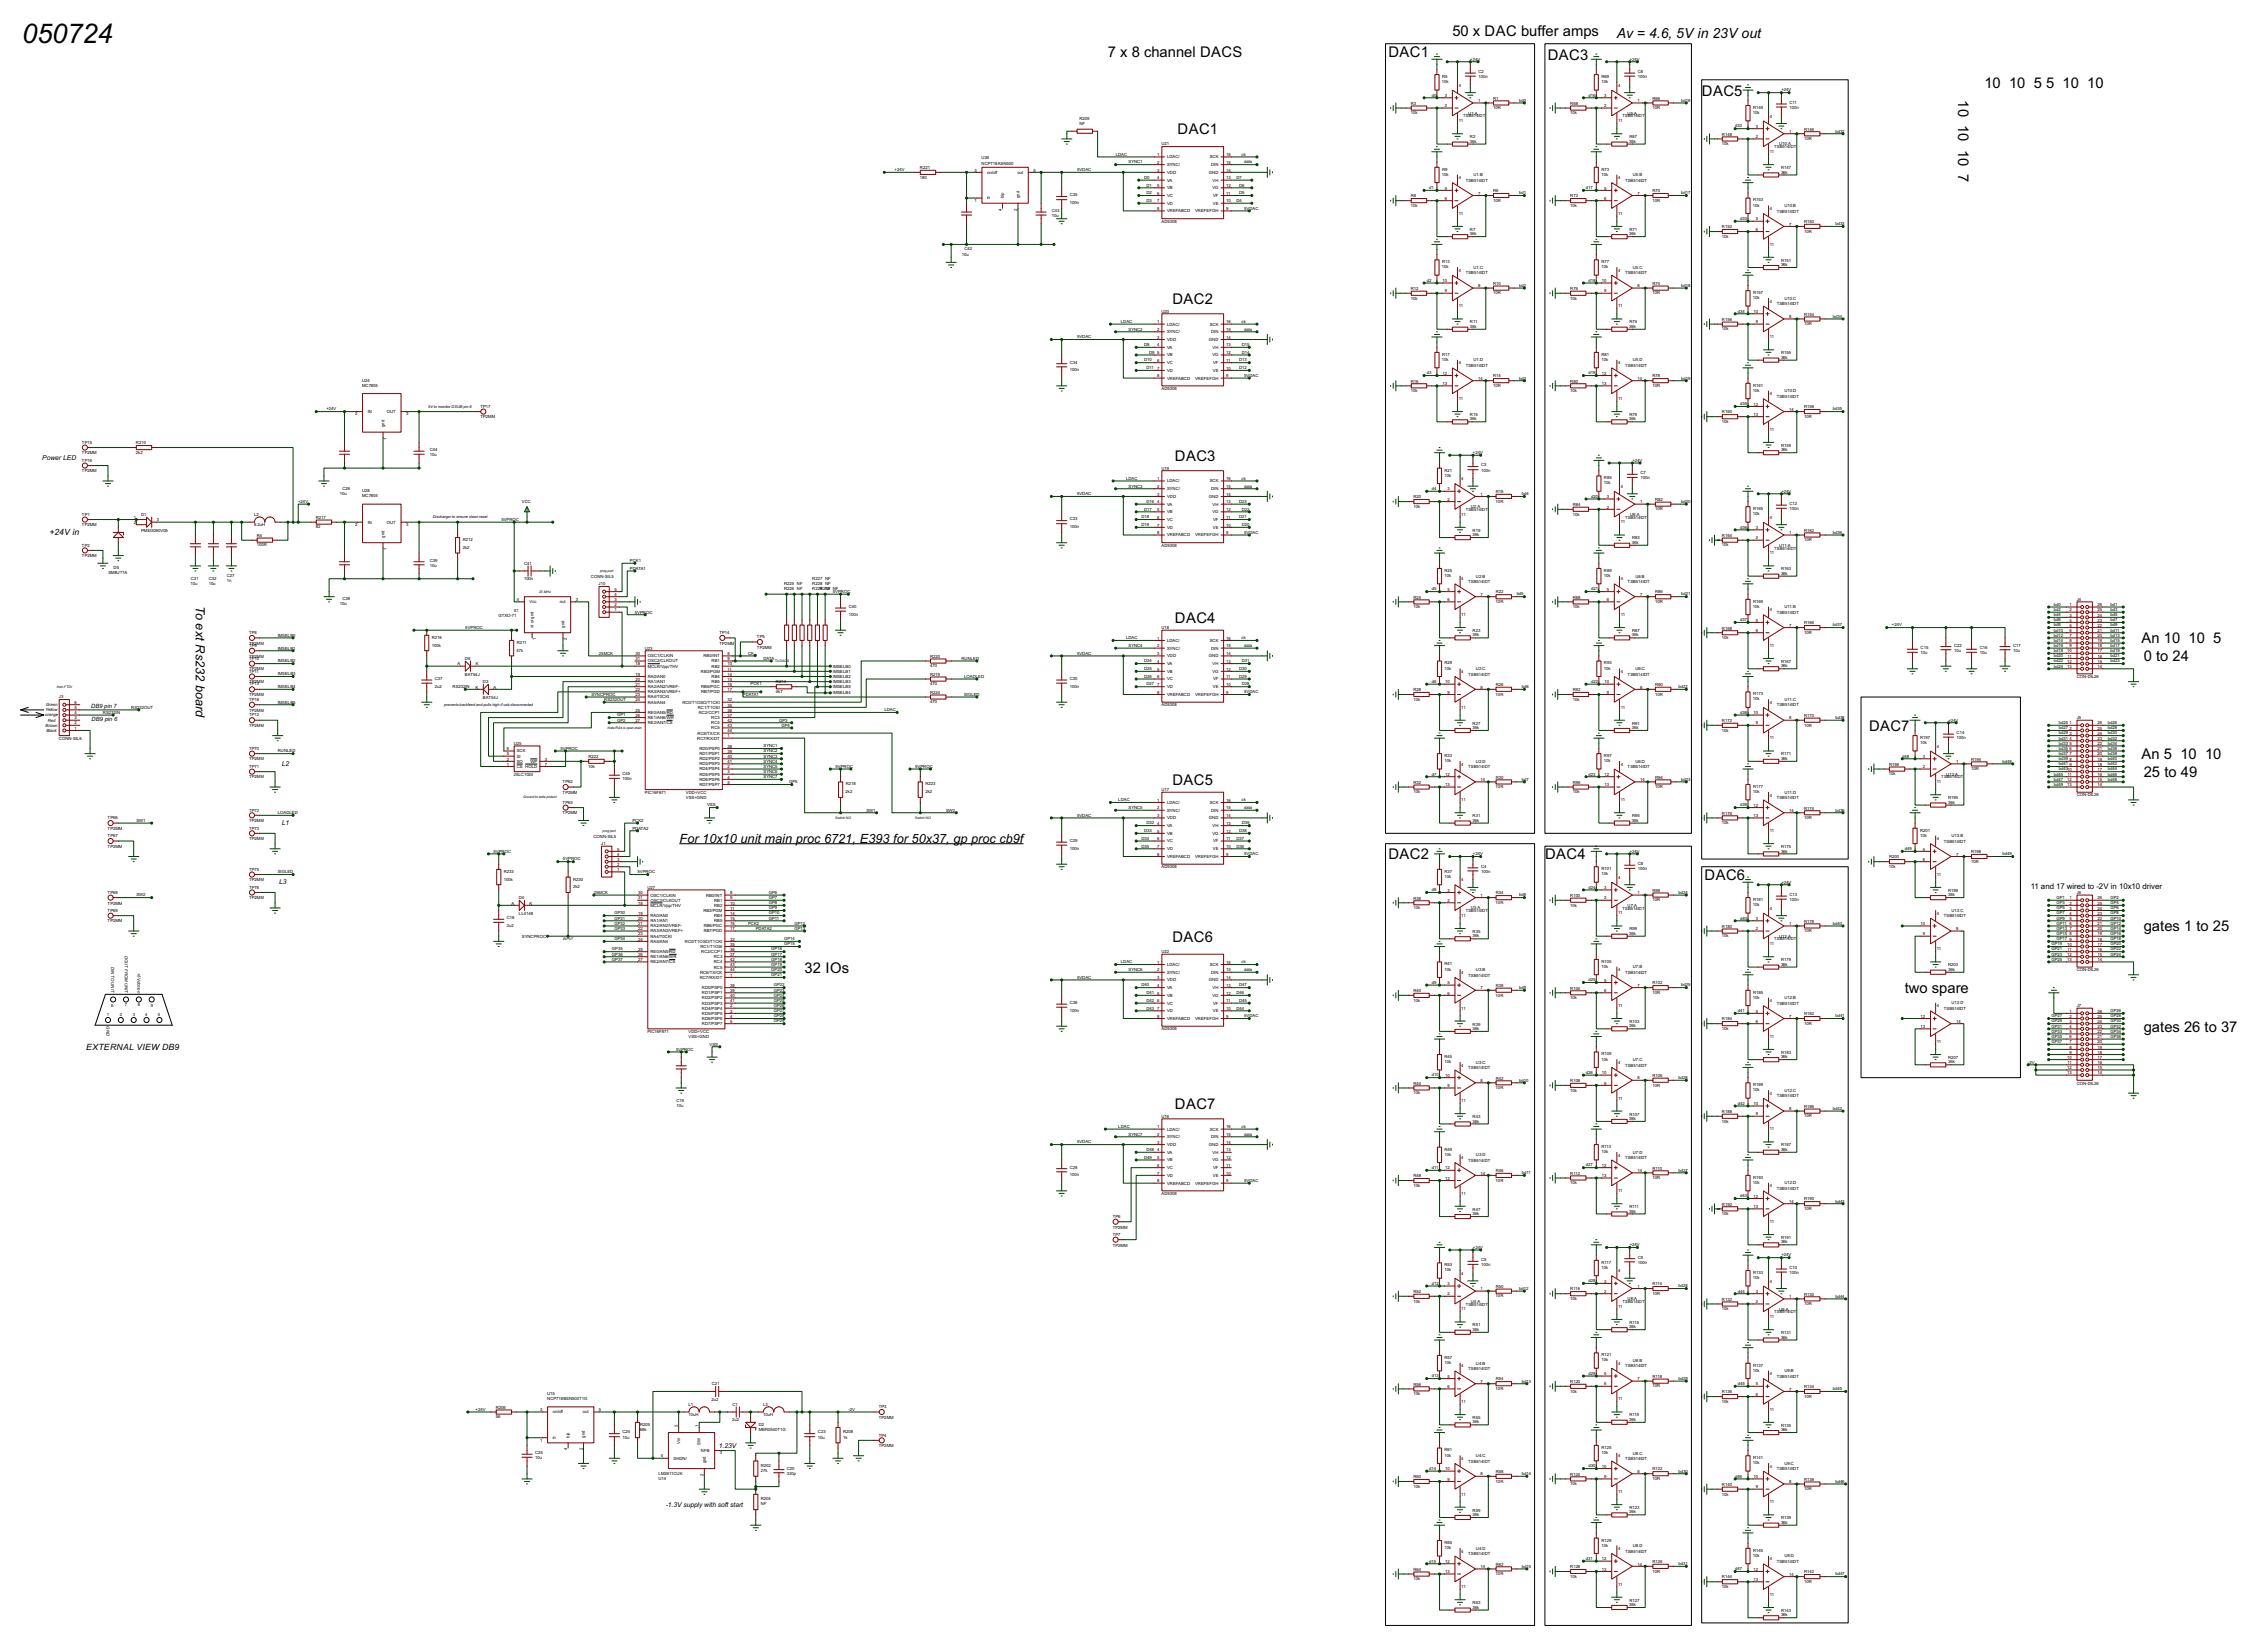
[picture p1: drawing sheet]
<svg xmlns="http://www.w3.org/2000/svg" width="1120mm" height="815mm" viewBox="0 0 1120 815" stroke-linecap="round" stroke-linejoin="round" font-family="sans-serif">
<defs><g id="words">
<text font-size="15" x="11" y="21">050724</text>
<g font-size="8.2">
<text x="718" y="18">50 x DAC buffer amps</text>
<text x="547" y="28">7 x 8 channel DACS</text>
<text x="686" y="28">DAC1</text>
<text x="765" y="29">DAC3</text>
<text x="841" y="47">DAC5</text>
<text x="980" y="43">10</text>
<text x="993" y="43">10</text>
<text x="1005" y="43">5</text>
<text x="1011" y="43">5</text>
<text x="1019" y="43">10</text>
<text x="1031" y="43">10</text>
<text x="968" y="50" transform="rotate(90 968 50)">10</text>
<text x="968" y="62" transform="rotate(90 968 62)">10</text>
<text x="582" y="66">DAC1</text>
<text x="968" y="74" transform="rotate(90 968 74)">10</text>
<text x="968" y="86" transform="rotate(90 968 86)">7</text>
<text x="579" y="150">DAC2</text>
<text x="581" y="228">DAC3</text>
<text x="581" y="308">DAC4</text>
<text x="1058" y="318">An 10</text>
<text x="1081" y="318">10</text>
<text x="1094" y="318">5</text>
<text x="1059" y="327">0 to 24</text>
<text x="923" y="361">DAC7</text>
<text x="1058" y="375">An 5</text>
<text x="1077" y="375">10</text>
<text x="1090" y="375">10</text>
<text x="1059" y="384">25 to 49</text>
<text x="579" y="388">DAC5</text>
<text x="686" y="424">DAC2</text>
<text x="763" y="424">DAC4</text>
<text x="842" y="435">DAC6</text>
<text x="1059" y="460">gates 1 to 25</text>
<text x="579" y="465">DAC6</text>
<text x="398" y="480">32 IOs</text>
<text x="941" y="490">two spare</text>
<text x="1059" y="510">gates 26 to 37</text>
<text x="581" y="548">DAC7</text>
</g>
<text font-size="7.7" x="799" y="19">Av = 4.6, 5V in 23V out</text>
<g font-size="7">
<text x="97" y="299" transform="rotate(90 97 299)">To ext Rs232 board</text>
<text x="336" y="416">For 10x10 unit main proc 6721, E393 for 50x37, gp proc cb9f</text>
</g>
<g font-size="4.8">
<text x="24" y="264">+24V in</text>
<text x="43" y="518">EXTERNAL VIEW DB9</text>
</g>
<text font-size="4.4" x="1003" y="439">11 and 17 wired to -2V in 10x10 driver</text>
<g font-size="3.7">
<text x="21" y="227">Power LED</text>
<text x="139" y="378">L2</text>
<text x="139" y="408">L1</text>
<text x="138" y="437">L3</text>
<text x="355" y="715">1.23V</text>
<text x="329" y="744">-1.3Vsupply with soft start</text>
</g>
<g font-size="3.2">
<text x="45" y="349">DB9 pin 7</text>
<text x="45" y="356">DB9 pin 6</text>
</g>
<g font-size="2.4">
<text x="726" y="30">+24V</text>
<text x="805" y="30">+24V</text>
<text x="712" y="41">10k</text>
<text x="712" y="39">R5</text>
<text x="731" y="39">100n</text>
<text x="731" y="36">C2</text>
<text x="791" y="41">10k</text>
<text x="791" y="39">R69</text>
<text x="809" y="39">100n</text>
<text x="809" y="36">C6</text>
<text x="707" y="48">d0</text>
<text x="714" y="48">3</text>
<text x="721" y="43">4</text>
<text x="785" y="48">d16</text>
<text x="793" y="48">3</text>
<text x="800" y="43">4</text>
<text x="880" y="45">+24V</text>
<text x="697" y="52">R3</text>
<text x="714" y="53">2</text>
<text x="730" y="50">1</text>
<text x="738" y="54">10R</text>
<text x="738" y="49">R1</text>
<text x="751" y="50">bd0</text>
<text x="776" y="52">R68</text>
<text x="793" y="53">2</text>
<text x="809" y="50">1</text>
<text x="816" y="54">10R</text>
<text x="816" y="49">R66</text>
<text x="831" y="50">bd16</text>
<text x="866" y="54">R149</text>
<text x="884" y="54">100n</text>
<text x="884" y="51">C11</text>
<text x="533" y="59">R209</text>
<text x="697" y="56">10k</text>
<text x="723" y="58">TSB514IDT</text>
<text x="725" y="57">U1:A</text>
<text x="776" y="56">10k</text>
<text x="802" y="58">TSB514IDT</text>
<text x="804" y="57">U5:A</text>
<text x="866" y="56">10k</text>
<text x="874" y="58">4</text>
<text x="533" y="62">NF</text>
<text x="721" y="60">11</text>
<text x="800" y="60">11</text>
<text x="857" y="63">d32</text>
<text x="868" y="63">3</text>
<text x="884" y="66">1</text>
<text x="891" y="64">R146</text>
<text x="907" y="65">bd32</text>
<text x="574" y="72">U21</text>
<text x="726" y="70">36k</text>
<text x="726" y="68">R2</text>
<text x="805" y="70">36k</text>
<text x="805" y="68">R67</text>
<text x="851" y="72">10k</text>
<text x="851" y="67">R148</text>
<text x="868" y="68">2</text>
<text x="879" y="72">U10:A</text>
<text x="891" y="69">10R</text>
<text x="551" y="77">LDAC</text>
<text x="572" y="77">1</text>
<text x="606" y="77">16</text>
<text x="613" y="77">ck</text>
<text x="874" y="76">11</text>
<text x="877" y="73">TSB514IDT</text>
<text x="455" y="83">R221</text>
<text x="485" y="79">U26</text>
<text x="485" y="81">NCP718ASN500</text>
<text x="558" y="81">SYNC1</text>
<text x="572" y="81">2</text>
<text x="577" y="78">LDAC/</text>
<text x="577" y="82">SYNC/</text>
<text x="598" y="78">SCK</text>
<text x="598" y="82">DIN</text>
<text x="606" y="81">15</text>
<text x="615" y="81">data</text>
<text x="880" y="83">R147</text>
<text x="442" y="85">+24V</text>
<text x="455" y="88">180</text>
<text x="482" y="85">3</text>
<text x="488" y="86">on/off</text>
<text x="503" y="86">out</text>
<text x="511" y="85">5</text>
<text x="532" y="85">5VDAC</text>
<text x="565" y="88">D0</text>
<text x="572" y="85">3</text>
<text x="572" y="89">4</text>
<text x="577" y="86">VDD</text>
<text x="577" y="90">VA</text>
<text x="597" y="86">GND</text>
<text x="599" y="90">VH</text>
<text x="606" y="85">14</text>
<text x="606" y="89">13</text>
<text x="611" y="88">D7</text>
<text x="712" y="87">10k</text>
<text x="712" y="84">R9</text>
<text x="721" y="89">4</text>
<text x="724" y="90">TSB514IDT</text>
<text x="728" y="87">U1:B</text>
<text x="791" y="87">10k</text>
<text x="791" y="84">R73</text>
<text x="800" y="89">4</text>
<text x="803" y="90">TSB514IDT</text>
<text x="807" y="87">U5:B</text>
<text x="880" y="86">36k</text>
<text x="566" y="92">D1</text>
<text x="566" y="96">D2</text>
<text x="572" y="92">5</text>
<text x="577" y="93">VB</text>
<text x="599" y="93">VG</text>
<text x="606" y="92">12</text>
<text x="612" y="92">D6</text>
<text x="612" y="96">D5</text>
<text x="706" y="93">d1</text>
<text x="714" y="94">5</text>
<text x="738" y="95">R6</text>
<text x="751" y="96">bd1</text>
<text x="784" y="93">d17</text>
<text x="793" y="94">5</text>
<text x="816" y="95">R70</text>
<text x="831" y="96">bd17</text>
<text x="482" y="100">1</text>
<text x="488" y="99">in</text>
<text x="496" y="98" transform="rotate(-90 496 98)">bip</text>
<text x="504" y="98" transform="rotate(-90 504 98)">gnd</text>
<text x="529" y="101">100n</text>
<text x="529" y="97">C35</text>
<text x="566" y="100">D3</text>
<text x="572" y="96">6</text>
<text x="572" y="100">7</text>
<text x="577" y="97">VC</text>
<text x="577" y="101">VD</text>
<text x="599" y="101">VE</text>
<text x="599" y="97">VF</text>
<text x="606" y="96">11</text>
<text x="606" y="100">10</text>
<text x="611" y="100">D4</text>
<text x="697" y="97">R8</text>
<text x="714" y="99">6</text>
<text x="730" y="96">7</text>
<text x="738" y="100">10R</text>
<text x="776" y="97">R72</text>
<text x="793" y="99">6</text>
<text x="809" y="96">7</text>
<text x="816" y="100">10R</text>
<text x="866" y="99">R153</text>
<text x="495" y="104" transform="rotate(-90 495 104)">4</text>
<text x="503" y="104" transform="rotate(-90 503 104)">2</text>
<text x="520" y="107">10u</text>
<text x="520" y="105">C43</text>
<text x="572" y="104">8</text>
<text x="577" y="105">VREFABCD</text>
<text x="590" y="105">VREFEFGH</text>
<text x="606" y="104">9</text>
<text x="615" y="104">5VDAC</text>
<text x="697" y="102">10k</text>
<text x="721" y="106">11</text>
<text x="776" y="102">10k</text>
<text x="800" y="106">11</text>
<text x="866" y="102">10k</text>
<text x="874" y="104">4</text>
<text x="878" y="105">TSB514IDT</text>
<text x="882" y="102">U10:B</text>
<text x="574" y="110">AD5308</text>
<text x="851" y="113">R152</text>
<text x="860" y="109">d33</text>
<text x="868" y="109">5</text>
<text x="868" y="114">6</text>
<text x="884" y="111">7</text>
<text x="891" y="110">R150</text>
<text x="907" y="111">bd33</text>
<text x="726" y="116">36k</text>
<text x="726" y="114">R7</text>
<text x="805" y="116">36k</text>
<text x="805" y="114">R71</text>
<text x="851" y="117">10k</text>
<text x="891" y="115">10R</text>
<text x="477" y="124">C42</text>
<text x="874" y="121">11</text>
<text x="475" y="126">10u</text>
<text x="712" y="130">R13</text>
<text x="791" y="130">R77</text>
<text x="880" y="131">36k</text>
<text x="880" y="129">R151</text>
<text x="712" y="133">10k</text>
<text x="721" y="134">4</text>
<text x="724" y="135">TSB514IDT</text>
<text x="728" y="133">U1:C</text>
<text x="791" y="133">10k</text>
<text x="800" y="134">4</text>
<text x="803" y="135">TSB514IDT</text>
<text x="807" y="133">U5:C</text>
<text x="697" y="143">R12</text>
<text x="705" y="139">d2</text>
<text x="713" y="139">10</text>
<text x="730" y="142">8</text>
<text x="738" y="141">R10</text>
<text x="751" y="142">bd2</text>
<text x="776" y="143">R76</text>
<text x="785" y="139">d18</text>
<text x="792" y="139">10</text>
<text x="809" y="142">8</text>
<text x="816" y="141">R74</text>
<text x="831" y="142">bd18</text>
<text x="697" y="148">10k</text>
<text x="714" y="144">9</text>
<text x="738" y="145">10R</text>
<text x="776" y="148">10k</text>
<text x="793" y="144">9</text>
<text x="816" y="145">10R</text>
<text x="866" y="148">10k</text>
<text x="866" y="145">R157</text>
<text x="874" y="150">4</text>
<text x="882" y="148">U10:C</text>
<text x="574" y="154">U20</text>
<text x="721" y="152">11</text>
<text x="800" y="152">11</text>
<text x="859" y="154">d34</text>
<text x="866" y="155">10</text>
<text x="878" y="151">TSB514IDT</text>
<text x="891" y="156">R154</text>
<text x="554" y="159">LDAC</text>
<text x="572" y="160">1</text>
<text x="577" y="161">LDAC/</text>
<text x="598" y="161">SCK</text>
<text x="606" y="160">16</text>
<text x="613" y="159">ck</text>
<text x="726" y="162">36k</text>
<text x="726" y="160">R11</text>
<text x="805" y="162">36k</text>
<text x="805" y="160">R75</text>
<text x="851" y="158">R156</text>
<text x="868" y="160">9</text>
<text x="884" y="157">8</text>
<text x="891" y="161">10R</text>
<text x="906" y="157">bd34</text>
<text x="532" y="167">5VDAC</text>
<text x="558" y="163">SYNC2</text>
<text x="572" y="163">2</text>
<text x="572" y="167">3</text>
<text x="577" y="165">SYNC/</text>
<text x="598" y="165">DIN</text>
<text x="606" y="163">15</text>
<text x="606" y="167">14</text>
<text x="615" y="163">data</text>
<text x="851" y="163">10k</text>
<text x="874" y="167">11</text>
<text x="565" y="171">D8</text>
<text x="572" y="171">4</text>
<text x="577" y="168">VDD</text>
<text x="577" y="172">VA</text>
<text x="597" y="168">GND</text>
<text x="599" y="172">VH</text>
<text x="606" y="171">13</text>
<text x="613" y="171">D15</text>
<text x="529" y="180">C34</text>
<text x="565" y="179">D10</text>
<text x="568" y="175">D9</text>
<text x="572" y="175">5</text>
<text x="572" y="179">6</text>
<text x="577" y="176">VB</text>
<text x="577" y="180">VC</text>
<text x="599" y="176">VG</text>
<text x="599" y="180">VF</text>
<text x="606" y="175">12</text>
<text x="606" y="179">11</text>
<text x="612" y="179">D13</text>
<text x="613" y="175">D14</text>
<text x="712" y="178">10k</text>
<text x="712" y="176">R17</text>
<text x="721" y="180">4</text>
<text x="728" y="179">U1:D</text>
<text x="791" y="178">10k</text>
<text x="791" y="176">R81</text>
<text x="800" y="180">4</text>
<text x="807" y="179">U5:D</text>
<text x="880" y="177">36k</text>
<text x="880" y="175">R155</text>
<text x="529" y="183">100n</text>
<text x="566" y="182">D11</text>
<text x="572" y="183">7</text>
<text x="577" y="184">VD</text>
<text x="599" y="184">VE</text>
<text x="606" y="183">10</text>
<text x="612" y="182">D12</text>
<text x="705" y="185">d3</text>
<text x="713" y="185">12</text>
<text x="724" y="181">TSB514IDT</text>
<text x="785" y="185">d19</text>
<text x="792" y="185">12</text>
<text x="803" y="181">TSB514IDT</text>
<text x="179" y="188">U24</text>
<text x="179" y="191">MC7805</text>
<text x="572" y="186">8</text>
<text x="577" y="187">VREFABCD</text>
<text x="590" y="187">VREFEFGH</text>
<text x="606" y="186">9</text>
<text x="615" y="186">5VDAC</text>
<text x="697" y="189">R16</text>
<text x="713" y="190">13</text>
<text x="730" y="188">14</text>
<text x="738" y="191">10R</text>
<text x="738" y="186">R14</text>
<text x="751" y="187">bd3</text>
<text x="776" y="189">R80</text>
<text x="792" y="190">13</text>
<text x="809" y="188">14</text>
<text x="816" y="191">10R</text>
<text x="816" y="186">R78</text>
<text x="831" y="187">bd19</text>
<text x="866" y="191">R161</text>
<text x="574" y="193">AD5308</text>
<text x="697" y="194">10k</text>
<text x="721" y="198">11</text>
<text x="776" y="194">10k</text>
<text x="800" y="198">11</text>
<text x="866" y="193">10k</text>
<text x="874" y="195">4</text>
<text x="878" y="196">TSB514IDT</text>
<text x="882" y="194">U10:D</text>
<text x="161" y="203">+24V</text>
<text x="182" y="204">IN</text>
<text x="191" y="204">OUT</text>
<text x="237" y="201">TP17</text>
<text x="860" y="200">d35</text>
<text x="866" y="200">12</text>
<text x="884" y="203">14</text>
<text x="891" y="202">R158</text>
<text x="906" y="203">bd35</text>
<text x="175" y="205">2</text>
<text x="201" y="205">3</text>
<text x="237" y="207">TP2MM</text>
<text x="726" y="208">36k</text>
<text x="726" y="205">R15</text>
<text x="805" y="208">36k</text>
<text x="805" y="205">R79</text>
<text x="851" y="209">10k</text>
<text x="851" y="204">R160</text>
<text x="866" y="205">13</text>
<text x="891" y="206">10R</text>
<text x="190" y="211" transform="rotate(-90 190 211)">gnd</text>
<text x="874" y="213">11</text>
<text x="40" y="219">TP15</text>
<text x="67" y="219">R210</text>
<text x="191" y="217" transform="rotate(-90 191 217)">1</text>
<text x="880" y="221">R159</text>
<text x="40" y="224">TP2MM</text>
<text x="67" y="224">2k2</text>
<text x="212" y="225">10u</text>
<text x="212" y="223">C44</text>
<text x="728" y="224">+24V</text>
<text x="880" y="223">36k</text>
<text x="40" y="228">TP16</text>
<text x="40" y="233">TP2MM</text>
<text x="574" y="232">U19</text>
<text x="714" y="233">R21</text>
<text x="732" y="233">100n</text>
<text x="732" y="230">C3</text>
<text x="807" y="228">+24V</text>
<text x="556" y="237">LDAC</text>
<text x="572" y="237">1</text>
<text x="577" y="238">LDAC/</text>
<text x="598" y="238">SCK</text>
<text x="606" y="237">16</text>
<text x="613" y="237">ck</text>
<text x="714" y="235">10k</text>
<text x="722" y="237">4</text>
<text x="792" y="239">10k</text>
<text x="792" y="237">R85</text>
<text x="811" y="237">100n</text>
<text x="811" y="234">C7</text>
<text x="168" y="244">10u</text>
<text x="169" y="242">C26</text>
<text x="179" y="243">U28</text>
<text x="179" y="246">MC7805</text>
<text x="532" y="245">5VDAC</text>
<text x="558" y="241">SYNC3</text>
<text x="572" y="241">2</text>
<text x="572" y="245">3</text>
<text x="577" y="242">SYNC/</text>
<text x="577" y="246">VDD</text>
<text x="597" y="246">GND</text>
<text x="598" y="242">DIN</text>
<text x="606" y="241">15</text>
<text x="606" y="245">14</text>
<text x="615" y="241">data</text>
<text x="707" y="242">d4</text>
<text x="715" y="242">3</text>
<text x="732" y="245">1</text>
<text x="739" y="244">R18</text>
<text x="752" y="245">bd4</text>
<text x="786" y="246">d20</text>
<text x="801" y="241">4</text>
<text x="880" y="243">+24V</text>
<text x="147" y="248">+24V</text>
<text x="258" y="248">VCC</text>
<text x="566" y="248">D16</text>
<text x="572" y="249">4</text>
<text x="577" y="250">VA</text>
<text x="599" y="250">VH</text>
<text x="606" y="249">13</text>
<text x="612" y="248">D23</text>
<text x="698" y="251">10k</text>
<text x="698" y="246">R20</text>
<text x="715" y="247">2</text>
<text x="727" y="251">U2:A</text>
<text x="739" y="248">10R</text>
<text x="777" y="250">R84</text>
<text x="794" y="246">3</text>
<text x="794" y="251">2</text>
<text x="810" y="249">1</text>
<text x="818" y="247">R82</text>
<text x="831" y="248">bd20</text>
<text x="866" y="252">R165</text>
<text x="884" y="252">100n</text>
<text x="884" y="249">C12</text>
<text x="40" y="255">TP1</text>
<text x="66" y="256">1</text>
<text x="70" y="255">D1</text>
<text x="78" y="257">3</text>
<text x="126" y="255">L2</text>
<text x="156" y="256">R217</text>
<text x="248" y="257">5VPROC</text>
<text x="529" y="257">C33</text>
<text x="564" y="256">D18</text>
<text x="565" y="252">D17</text>
<text x="572" y="252">5</text>
<text x="572" y="256">6</text>
<text x="577" y="253">VB</text>
<text x="577" y="257">VC</text>
<text x="599" y="253">VG</text>
<text x="599" y="257">VF</text>
<text x="606" y="252">12</text>
<text x="606" y="256">11</text>
<text x="612" y="256">D21</text>
<text x="613" y="252">D22</text>
<text x="722" y="255">11</text>
<text x="724" y="252">TSB514IDT</text>
<text x="777" y="255">10k</text>
<text x="803" y="256">TSB514IDT</text>
<text x="805" y="255">U6:A</text>
<text x="818" y="252">10R</text>
<text x="866" y="254">10k</text>
<text x="874" y="256">4</text>
<text x="40" y="260">TP2MM</text>
<text x="66" y="259">2</text>
<text x="70" y="262">PMEG060V05</text>
<text x="126" y="260">8.2uH</text>
<text x="156" y="261">82</text>
<text x="175" y="260">2</text>
<text x="182" y="259">IN</text>
<text x="191" y="259">OUT</text>
<text x="201" y="260">3</text>
<text x="529" y="261">100n</text>
<text x="564" y="260">D19</text>
<text x="572" y="260">7</text>
<text x="572" y="264">8</text>
<text x="577" y="261">VD</text>
<text x="599" y="261">VE</text>
<text x="606" y="260">10</text>
<text x="606" y="264">9</text>
<text x="613" y="260">D20</text>
<text x="615" y="264">5VDAC</text>
<text x="728" y="263">R19</text>
<text x="801" y="258">11</text>
<text x="860" y="261">d36</text>
<text x="868" y="261">3</text>
<text x="884" y="264">1</text>
<text x="891" y="263">R162</text>
<text x="906" y="264">bd36</text>
<text x="40" y="270">TP2</text>
<text x="127" y="270">100R</text>
<text x="127" y="265">R4</text>
<text x="190" y="265" transform="rotate(-90 190 265)">gnd</text>
<text x="229" y="267">R212</text>
<text x="577" y="265">VREFABCD</text>
<text x="590" y="265">VREFEFGH</text>
<text x="728" y="265">36k</text>
<text x="806" y="269">36k</text>
<text x="806" y="266">R83</text>
<text x="851" y="270">10k</text>
<text x="851" y="265">R164</text>
<text x="868" y="266">2</text>
<text x="879" y="270">U11:A</text>
<text x="891" y="267">10R</text>
<text x="40" y="275">TP2MM</text>
<text x="191" y="272" transform="rotate(-90 191 272)">1</text>
<text x="229" y="271">2k2</text>
<text x="574" y="270">AD5308</text>
<text x="874" y="274">11</text>
<text x="877" y="271">TSB514IDT</text>
<text x="56" y="281">D5</text>
<text x="212" y="280">10u</text>
<text x="212" y="277">C39</text>
<text x="259" y="279">C41</text>
<text x="311" y="281">PDATA1</text>
<text x="311" y="278">PCK1</text>
<text x="880" y="282">R163</text>
<text x="54" y="284">SMBJ??A</text>
<text x="94" y="286">C31</text>
<text x="103" y="286">C32</text>
<text x="112" y="288">1n</text>
<text x="112" y="285">C27</text>
<text x="259" y="287">100n</text>
<text x="292" y="285">CONN-SIL5</text>
<text x="401" y="286">R227 NF</text>
<text x="714" y="285">10k</text>
<text x="714" y="282">R25</text>
<text x="722" y="287">4</text>
<text x="725" y="288">TSB514IDT</text>
<text x="729" y="285">U2:B</text>
<text x="792" y="285">10k</text>
<text x="792" y="282">R89</text>
<text x="801" y="287">4</text>
<text x="804" y="288">TSB514IDT</text>
<text x="808" y="285">U6:B</text>
<text x="880" y="284">36k</text>
<text x="94" y="289">10u</text>
<text x="103" y="289">10u</text>
<text x="296" y="289">J10</text>
<text x="304" y="292">5</text>
<text x="387" y="289">R225 NF</text>
<text x="387" y="291">R226 NF</text>
<text x="401" y="289">R228 NF</text>
<text x="401" y="291">R22R2NF NF</text>
<text x="405" y="291">9</text>
<text x="408" y="291">13</text>
<text x="412" y="293">5VPROC</text>
<text x="707" y="292">d5</text>
<text x="715" y="292">5</text>
<text x="739" y="293">R22</text>
<text x="786" y="292">d21</text>
<text x="794" y="292">5</text>
<text x="818" y="293">R86</text>
<text x="168" y="299">10u</text>
<text x="169" y="296">C38</text>
<text x="255" y="297">4</text>
<text x="262" y="298">Vcc</text>
<text x="277" y="298">out</text>
<text x="285" y="297">3</text>
<text x="304" y="299">2</text>
<text x="304" y="297">3</text>
<text x="304" y="294">4</text>
<text x="698" y="296">R24</text>
<text x="715" y="297">6</text>
<text x="732" y="294">7</text>
<text x="739" y="298">10R</text>
<text x="749" y="294">bd5</text>
<text x="777" y="296">R88</text>
<text x="794" y="297">6</text>
<text x="810" y="294">7</text>
<text x="818" y="298">10R</text>
<text x="831" y="294">bd21</text>
<text x="866" y="298">R169</text>
<text x="1015" y="299">bd0</text>
<text x="1023" y="299">1</text>
<text x="1026" y="297">J4</text>
<text x="1036" y="299">26</text>
<text x="1043" y="299">bd1</text>
<text x="246" y="305">GTXO-71</text>
<text x="254" y="302">X1</text>
<text x="304" y="302">1</text>
<text x="314" y="303">5VPROC</text>
<text x="419" y="304">100n</text>
<text x="419" y="300">C40</text>
<text x="698" y="300">10k</text>
<text x="722" y="304">11</text>
<text x="777" y="300">10k</text>
<text x="801" y="304">11</text>
<text x="866" y="300">10k</text>
<text x="874" y="302">4</text>
<text x="878" y="303">TSB514IDT</text>
<text x="882" y="300">U11:B</text>
<text x="1015" y="302">bd2</text>
<text x="1015" y="304">bd4</text>
<text x="1023" y="302">2</text>
<text x="1023" y="304">3</text>
<text x="1036" y="302">25</text>
<text x="1036" y="304">24</text>
<text x="1043" y="302">bd3</text>
<text x="1043" y="304">bd5</text>
<text x="230" y="311">5VPROC</text>
<text x="264" y="310" transform="rotate(-90 264 310)">vt or gnd</text>
<text x="279" y="310" transform="rotate(-90 279 310)">gnd</text>
<text x="574" y="311">U18</text>
<text x="851" y="311">R168</text>
<text x="860" y="307">d37</text>
<text x="868" y="307">5</text>
<text x="884" y="310">7</text>
<text x="891" y="308">R166</text>
<text x="906" y="309">bd37</text>
<text x="935" y="309">+24V</text>
<text x="1015" y="307">bd6</text>
<text x="1015" y="309">bd8</text>
<text x="1015" y="312">bd10</text>
<text x="1023" y="307">4</text>
<text x="1023" y="310">5</text>
<text x="1036" y="307">23</text>
<text x="1036" y="310">22</text>
<text x="1043" y="307">bd7</text>
<text x="1043" y="309">bd9</text>
<text x="1043" y="312">bd11</text>
<text x="123" y="313">TP8</text>
<text x="137" y="314">IMSELB0</text>
<text x="213" y="315">R216</text>
<text x="255" y="318">R211</text>
<text x="265" y="316" transform="rotate(-90 265 316)">1</text>
<text x="280" y="316" transform="rotate(-90 280 316)">2</text>
<text x="355" y="313">TP14</text>
<text x="374" y="315">TP5</text>
<text x="556" y="316">LDAC</text>
<text x="572" y="316">1</text>
<text x="577" y="317">LDAC/</text>
<text x="598" y="317">SCK</text>
<text x="606" y="316">16</text>
<text x="613" y="316">ck</text>
<text x="728" y="314">36k</text>
<text x="728" y="312">R23</text>
<text x="806" y="314">36k</text>
<text x="806" y="312">R87</text>
<text x="851" y="316">10k</text>
<text x="868" y="312">6</text>
<text x="891" y="313">10R</text>
<text x="1015" y="314">bd12</text>
<text x="1015" y="317">bd14</text>
<text x="1023" y="312">6</text>
<text x="1023" y="315">7</text>
<text x="1023" y="317">8</text>
<text x="1036" y="312">21</text>
<text x="1036" y="315">20</text>
<text x="1036" y="317">19</text>
<text x="1043" y="314">bd13</text>
<text x="1043" y="317">bd15</text>
<text x="123" y="318">TP2MM</text>
<text x="126" y="319">9</text>
<text x="137" y="321">IMSELB1</text>
<text x="213" y="319">100k</text>
<text x="255" y="322">47k</text>
<text x="296" y="323">25MCK</text>
<text x="314" y="324">30</text>
<text x="319" y="321">U23</text>
<text x="355" y="318">TP2MM</text>
<text x="359" y="324">8</text>
<text x="370" y="323">CK</text>
<text x="374" y="320">TP2MM</text>
<text x="532" y="323">5VDAC</text>
<text x="558" y="320">SYNC4</text>
<text x="572" y="320">2</text>
<text x="572" y="324">3</text>
<text x="577" y="321">SYNC/</text>
<text x="598" y="321">DIN</text>
<text x="606" y="320">15</text>
<text x="606" y="324">14</text>
<text x="615" y="320">data</text>
<text x="874" y="319">11</text>
<text x="949" y="323">10u</text>
<text x="949" y="320">C15</text>
<text x="965" y="322">10u</text>
<text x="965" y="319">C22</text>
<text x="978" y="323">10u</text>
<text x="978" y="320">C16</text>
<text x="995" y="322">10u</text>
<text x="995" y="319">C17</text>
<text x="1015" y="319">bd16</text>
<text x="1015" y="322">bd18</text>
<text x="1021" y="322">10</text>
<text x="1023" y="320">9</text>
<text x="1036" y="320">18</text>
<text x="1036" y="322">17</text>
<text x="1043" y="319">bd17</text>
<text x="1043" y="322">bd19</text>
<text x="123" y="325">TP2MM</text>
<text x="126" y="326">10</text>
<text x="137" y="327">IMSELB2</text>
<text x="226" y="329">A</text>
<text x="230" y="326">D6</text>
<text x="235" y="329">K</text>
<text x="314" y="326">31</text>
<text x="314" y="329">18</text>
<text x="320" y="325">OSC1/CLKIN</text>
<text x="320" y="327">OSC2/CLKOUT</text>
<text x="320" y="330">MCLR/Vpp/THV</text>
<text x="348" y="325">RB0/INT</text>
<text x="352" y="330">RB2</text>
<text x="352" y="327">RB1</text>
<text x="359" y="329">10</text>
<text x="359" y="326">9</text>
<text x="377" y="326">DATA</text>
<text x="412" y="330">IMSELB0</text>
<text x="460" y="330">470</text>
<text x="460" y="325">R220</text>
<text x="475" y="326">RUNLED</text>
<text x="565" y="327">D24</text>
<text x="572" y="327">4</text>
<text x="577" y="325">VDD</text>
<text x="577" y="328">VA</text>
<text x="597" y="325">GND</text>
<text x="599" y="328">VH</text>
<text x="606" y="327">13</text>
<text x="613" y="327">D31</text>
<text x="714" y="328">R29</text>
<text x="792" y="328">R93</text>
<text x="880" y="330">36k</text>
<text x="880" y="327">R167</text>
<text x="1015" y="325">bd20</text>
<text x="1015" y="327">bd22</text>
<text x="1015" y="330">bd24</text>
<text x="1021" y="327">12</text>
<text x="1021" y="330">13</text>
<text x="1022" y="325">11</text>
<text x="1036" y="325">16</text>
<text x="1036" y="327">15</text>
<text x="1036" y="330">14</text>
<text x="1043" y="325">bd21</text>
<text x="1043" y="327">bd23</text>
<text x="123" y="331">TP2MM</text>
<text x="126" y="332">11</text>
<text x="137" y="333">IMSELB3</text>
<text x="215" y="336">C37</text>
<text x="230" y="334">BAT54J</text>
<text x="314" y="334">19</text>
<text x="320" y="335">RA0/AN0</text>
<text x="346" y="332">RB3/PGM</text>
<text x="352" y="335">RB4</text>
<text x="359" y="334">14</text>
<text x="359" y="331">11</text>
<text x="412" y="332">IMSELB1</text>
<text x="412" y="335">IMSELB2</text>
<text x="460" y="334">R219</text>
<text x="476" y="335">LOADLED</text>
<text x="529" y="336">C30</text>
<text x="565" y="331">D25</text>
<text x="565" y="335">D26</text>
<text x="572" y="331">5</text>
<text x="572" y="335">6</text>
<text x="577" y="332">VB</text>
<text x="577" y="336">VC</text>
<text x="599" y="332">VG</text>
<text x="599" y="336">VF</text>
<text x="606" y="331">12</text>
<text x="606" y="335">11</text>
<text x="612" y="331">D30</text>
<text x="612" y="335">D29</text>
<text x="714" y="331">10k</text>
<text x="722" y="332">4</text>
<text x="725" y="334">TSB514IDT</text>
<text x="729" y="331">U2:C</text>
<text x="792" y="331">10k</text>
<text x="801" y="332">4</text>
<text x="804" y="334">TSB514IDT</text>
<text x="808" y="331">U6:C</text>
<text x="1026" y="335">CON-DIL26</text>
<text x="123" y="337">TP2MM</text>
<text x="123" y="339">TP13</text>
<text x="137" y="340">IMSELB4</text>
<text x="215" y="340">2u2</text>
<text x="224" y="340">RS232IN</text>
<text x="235" y="340">K</text>
<text x="239" y="337">D3</text>
<text x="244" y="340">A</text>
<text x="314" y="336">20</text>
<text x="314" y="339">21</text>
<text x="314" y="341">22</text>
<text x="320" y="337">RA1/AN1</text>
<text x="320" y="340">RA2/AN2/VREF-</text>
<text x="346" y="340">RB6/PGC</text>
<text x="352" y="337">RB5</text>
<text x="359" y="341">17</text>
<text x="359" y="339">16</text>
<text x="359" y="336">15</text>
<text x="371" y="339">PCK1</text>
<text x="383" y="337">R214</text>
<text x="412" y="337">IMSELB3</text>
<text x="412" y="340">IMSELB5</text>
<text x="460" y="338">470</text>
<text x="529" y="340">100n</text>
<text x="566" y="339">D27</text>
<text x="572" y="339">7</text>
<text x="577" y="340">VD</text>
<text x="599" y="340">VE</text>
<text x="606" y="339">10</text>
<text x="613" y="339">D28</text>
<text x="698" y="341">R28</text>
<text x="707" y="337">d6</text>
<text x="714" y="337">10</text>
<text x="732" y="340">8</text>
<text x="739" y="339">R26</text>
<text x="752" y="340">bd6</text>
<text x="777" y="341">R92</text>
<text x="786" y="337">d22</text>
<text x="793" y="337">10</text>
<text x="810" y="340">8</text>
<text x="818" y="339">R90</text>
<text x="829" y="340">bd22</text>
<text x="29" y="345">J3</text>
<text x="37" y="348">6</text>
<text x="123" y="344">TP2MM</text>
<text x="123" y="346">TP18</text>
<text x="137" y="347">IMSELB5</text>
<text x="239" y="345">BAT54J</text>
<text x="292" y="344">SYNCPROC</text>
<text x="299" y="346">RS232OUT</text>
<text x="314" y="344">23</text>
<text x="314" y="346">24</text>
<text x="320" y="345">RA4/T0CKI</text>
<text x="320" y="347">RA5/AN4</text>
<text x="320" y="342">RA3/AN3/VREF+</text>
<text x="337" y="347">RC0/T1OSO/T1CKI</text>
<text x="346" y="342">RB7/PGD</text>
<text x="359" y="346">32</text>
<text x="367" y="344">PDATA1</text>
<text x="383" y="342">4k7</text>
<text x="412" y="343">IMSELB4</text>
<text x="460" y="347">470</text>
<text x="460" y="343">R224</text>
<text x="476" y="344">SIGLED</text>
<text x="572" y="343">8</text>
<text x="577" y="344">VREFABCD</text>
<text x="590" y="344">VREFEFGH</text>
<text x="606" y="343">9</text>
<text x="615" y="342">5VDAC</text>
<text x="698" y="346">10k</text>
<text x="715" y="343">9</text>
<text x="739" y="344">10R</text>
<text x="777" y="346">10k</text>
<text x="794" y="343">9</text>
<text x="818" y="344">10R</text>
<text x="866" y="346">10k</text>
<text x="866" y="343">R173</text>
<text x="874" y="348">4</text>
<text x="882" y="346">U11:C</text>
<text x="22" y="354">orange</text>
<text x="22" y="351">Yellow</text>
<text x="23" y="349">Green</text>
<text x="37" y="353">4</text>
<text x="37" y="350">5</text>
<text x="51" y="353">RS232IN</text>
<text x="65" y="350">RS232OUT</text>
<text x="123" y="354">TP12</text>
<text x="123" y="351">TP2MM</text>
<text x="305" y="354">GP1</text>
<text x="314" y="351">25</text>
<text x="314" y="354">26</text>
<text x="320" y="353">RE0/AN5/RD</text>
<text x="345" y="350">RC1/T1OSI</text>
<text x="345" y="353">RC2/CCP1</text>
<text x="359" y="349">35</text>
<text x="359" y="351">36</text>
<text x="359" y="354">37</text>
<text x="437" y="351">LDAC</text>
<text x="574" y="349">AD5308</text>
<text x="722" y="350">11</text>
<text x="801" y="350">11</text>
<text x="860" y="353">d38</text>
<text x="866" y="353">10</text>
<text x="878" y="349">TSB514IDT</text>
<text x="23" y="359">Brown</text>
<text x="24" y="356">Red</text>
<text x="37" y="358">2</text>
<text x="37" y="355">3</text>
<text x="123" y="359">TP2MM</text>
<text x="305" y="356">GP2</text>
<text x="314" y="357">27</text>
<text x="320" y="355">RE1/AN6/WR</text>
<text x="320" y="358">RE2/AN7/CS</text>
<text x="351" y="355">RC3</text>
<text x="351" y="358">RC4</text>
<text x="359" y="359">43</text>
<text x="359" y="357">42</text>
<text x="385" y="356">GP3</text>
<text x="386" y="359">GP4</text>
<text x="728" y="360">36k</text>
<text x="728" y="358">R27</text>
<text x="806" y="360">36k</text>
<text x="806" y="358">R91</text>
<text x="851" y="357">R172</text>
<text x="868" y="358">9</text>
<text x="884" y="355">8</text>
<text x="891" y="359">10R</text>
<text x="891" y="354">R170</text>
<text x="907" y="355">bd38</text>
<text x="963" y="356">+24V</text>
<text x="1017" y="358">bd25</text>
<text x="1023" y="358">1</text>
<text x="1026" y="355">J5</text>
<text x="1036" y="358">26</text>
<text x="1041" y="358">bd26</text>
<text x="23" y="361">Black</text>
<text x="29" y="365">CONN-SIL6</text>
<text x="37" y="360">1</text>
<text x="344" y="365">RC7/RX/DT</text>
<text x="345" y="363">RC6/TX/CK</text>
<text x="351" y="360">RC5</text>
<text x="359" y="364">1</text>
<text x="359" y="362">44</text>
<text x="851" y="361">10k</text>
<text x="874" y="365">11</text>
<text x="949" y="365">R197</text>
<text x="967" y="365">100n</text>
<text x="967" y="362">C14</text>
<text x="1017" y="360">bd27</text>
<text x="1017" y="363">bd29</text>
<text x="1017" y="365">bd31</text>
<text x="1023" y="360">2</text>
<text x="1023" y="363">3</text>
<text x="1023" y="365">4</text>
<text x="1036" y="360">25</text>
<text x="1036" y="363">24</text>
<text x="1036" y="365">23</text>
<text x="1041" y="360">bd28</text>
<text x="1041" y="363">bd30</text>
<text x="1041" y="365">bd32</text>
<text x="123" y="370">TP70</text>
<text x="137" y="372">RUNLED</text>
<text x="250" y="370">6</text>
<text x="254" y="368">U25</text>
<text x="255" y="372">SCK</text>
<text x="277" y="370">5VPROC</text>
<text x="346" y="370">RD0/PSP0</text>
<text x="359" y="369">38</text>
<text x="359" y="372">39</text>
<text x="377" y="369">SYNC1</text>
<text x="377" y="372">SYNC2</text>
<text x="949" y="368">10k</text>
<text x="957" y="369">4</text>
<text x="1017" y="368">bd33</text>
<text x="1017" y="370">bd35</text>
<text x="1023" y="368">5</text>
<text x="1023" y="370">6</text>
<text x="1036" y="368">22</text>
<text x="1036" y="370">21</text>
<text x="1041" y="368">bd34</text>
<text x="1041" y="370">bd36</text>
<text x="123" y="376">TP2MM</text>
<text x="250" y="373">5</text>
<text x="250" y="376">2</text>
<text x="255" y="374">SI</text>
<text x="255" y="377">SO</text>
<text x="262" y="377">WP</text>
<text x="269" y="376">3</text>
<text x="291" y="374">R222</text>
<text x="346" y="373">RD1/PSP1</text>
<text x="346" y="378">RD3/PSP3</text>
<text x="346" y="375">RD2/PSP2</text>
<text x="359" y="377">41</text>
<text x="359" y="374">40</text>
<text x="377" y="374">SYNC3</text>
<text x="377" y="377">SYNC4</text>
<text x="714" y="376">10k</text>
<text x="714" y="374">R33</text>
<text x="729" y="377">U2:D</text>
<text x="792" y="376">10k</text>
<text x="792" y="374">R97</text>
<text x="808" y="377">U6:D</text>
<text x="880" y="375">36k</text>
<text x="880" y="373">R171</text>
<text x="940" y="374">d48</text>
<text x="950" y="374">3</text>
<text x="967" y="377">1</text>
<text x="974" y="376">R194</text>
<text x="989" y="377">bd48</text>
<text x="1017" y="373">bd37</text>
<text x="1017" y="375">bd39</text>
<text x="1017" y="378">bd41</text>
<text x="1023" y="373">7</text>
<text x="1023" y="376">8</text>
<text x="1036" y="373">20</text>
<text x="1036" y="376">19</text>
<text x="1041" y="373">bd38</text>
<text x="1041" y="375">bd40</text>
<text x="1041" y="378">bd42</text>
<text x="123" y="379">TP71</text>
<text x="250" y="378">1</text>
<text x="254" y="383">25LC1024</text>
<text x="255" y="379">CS HOLD</text>
<text x="269" y="378">7</text>
<text x="291" y="379">10k</text>
<text x="308" y="383">C45</text>
<text x="346" y="383">RD5/PSP5</text>
<text x="346" y="380">RD4/PSP4</text>
<text x="359" y="382">3</text>
<text x="359" y="379">2</text>
<text x="377" y="379">SYNC5</text>
<text x="377" y="382">SYNC6</text>
<text x="413" y="379">5VPROC</text>
<text x="452" y="379">5VPROC</text>
<text x="707" y="383">d7</text>
<text x="714" y="383">12</text>
<text x="722" y="378">4</text>
<text x="725" y="379">TSB514IDT</text>
<text x="785" y="383">d23</text>
<text x="793" y="383">12</text>
<text x="801" y="378">4</text>
<text x="804" y="379">TSB514IDT</text>
<text x="933" y="383">10k</text>
<text x="933" y="378">R196</text>
<text x="950" y="379">2</text>
<text x="962" y="383">U13:A</text>
<text x="974" y="380">10R</text>
<text x="1015" y="383">bd45</text>
<text x="1017" y="380">bd4310</text>
<text x="1022" y="383">11</text>
<text x="1023" y="378">9</text>
<text x="1036" y="378">18</text>
<text x="1036" y="381">17</text>
<text x="1036" y="383">16</text>
<text x="1041" y="380">bd44</text>
<text x="1041" y="383">bd46</text>
<text x="123" y="384">TP2MM</text>
<text x="278" y="387">TP62</text>
<text x="308" y="385">100n</text>
<text x="346" y="388">RD7/PSP7</text>
<text x="346" y="386">RD6/PSP6</text>
<text x="359" y="387">5</text>
<text x="359" y="384">4</text>
<text x="377" y="384">SYNC7</text>
<text x="390" y="387">GP5</text>
<text x="418" y="388">R218</text>
<text x="457" y="388">R223</text>
<text x="698" y="387">R32</text>
<text x="714" y="388">13</text>
<text x="732" y="386">14</text>
<text x="739" y="389">10R</text>
<text x="739" y="385">R30</text>
<text x="752" y="386">bd7</text>
<text x="777" y="387">R96</text>
<text x="793" y="388">13</text>
<text x="810" y="386">14</text>
<text x="818" y="389">10R</text>
<text x="818" y="385">R94</text>
<text x="831" y="386">bd23</text>
<text x="866" y="389">R177</text>
<text x="957" y="387">11</text>
<text x="959" y="384">TSB514IDT</text>
<text x="1015" y="386">bd47</text>
<text x="1015" y="388">bd49</text>
<text x="1021" y="386">12</text>
<text x="1021" y="388">13</text>
<text x="1036" y="386">15</text>
<text x="1036" y="388">14</text>
<text x="1041" y="386">bd48</text>
<text x="278" y="392">TP2MM</text>
<text x="319" y="392">PIC16F871</text>
<text x="339" y="392">VDD=VCC</text>
<text x="339" y="395">VSS=GND</text>
<text x="418" y="392">2k2</text>
<text x="457" y="392">2k2</text>
<text x="553" y="396">LDAC</text>
<text x="572" y="396">1</text>
<text x="574" y="391">U17</text>
<text x="606" y="396">16</text>
<text x="613" y="396">ck</text>
<text x="698" y="392">10k</text>
<text x="722" y="396">11</text>
<text x="777" y="392">10k</text>
<text x="801" y="396">11</text>
<text x="866" y="392">10k</text>
<text x="874" y="393">4</text>
<text x="878" y="395">TSB514IDT</text>
<text x="882" y="392">U11:D</text>
<text x="963" y="395">R195</text>
<text x="1026" y="393">CON-DIL26</text>
<text x="123" y="401">TP72</text>
<text x="278" y="397">TP63</text>
<text x="349" y="398">VSS</text>
<text x="428" y="401">SW1</text>
<text x="467" y="401">SW2</text>
<text x="558" y="400">SYNC5</text>
<text x="572" y="400">2</text>
<text x="577" y="397">LDAC/</text>
<text x="577" y="401">SYNC/</text>
<text x="598" y="397">SCK</text>
<text x="598" y="401">DIN</text>
<text x="606" y="400">15</text>
<text x="615" y="400">data</text>
<text x="860" y="398">d39</text>
<text x="866" y="398">12</text>
<text x="884" y="401">14</text>
<text x="891" y="400">R174</text>
<text x="907" y="401">bd39</text>
<text x="963" y="397">36k</text>
<text x="53" y="405">TP66</text>
<text x="67" y="406">SW1</text>
<text x="123" y="406">TP2MM</text>
<text x="137" y="402">LOADLED</text>
<text x="278" y="402">TP2MM</text>
<text x="312" y="406">PCK2</text>
<text x="532" y="403">5VDAC</text>
<text x="566" y="407">D32</text>
<text x="572" y="404">3</text>
<text x="572" y="407">4</text>
<text x="577" y="405">VDD</text>
<text x="597" y="405">GND</text>
<text x="606" y="404">14</text>
<text x="606" y="407">13</text>
<text x="613" y="407">D39</text>
<text x="728" y="406">36k</text>
<text x="728" y="404">R31</text>
<text x="806" y="406">36k</text>
<text x="806" y="404">R95</text>
<text x="851" y="407">10k</text>
<text x="851" y="402">R176</text>
<text x="866" y="404">13</text>
<text x="891" y="404">10R</text>
<text x="53" y="410">TP2MM</text>
<text x="53" y="413">TP67</text>
<text x="123" y="410">TP73</text>
<text x="293" y="414">CONN-SIL5</text>
<text x="312" y="410">PDATA2</text>
<text x="565" y="411">D33</text>
<text x="572" y="411">5</text>
<text x="577" y="408">VA</text>
<text x="577" y="412">VB</text>
<text x="599" y="412">VG</text>
<text x="599" y="408">VH</text>
<text x="606" y="411">12</text>
<text x="612" y="411">D38</text>
<text x="874" y="411">11</text>
<text x="949" y="413">10k</text>
<text x="949" y="411">R201</text>
<text x="964" y="413">U13:B</text>
<text x="53" y="419">TP2MM</text>
<text x="123" y="415">TP2MM</text>
<text x="297" y="417">J1</text>
<text x="529" y="420">100n</text>
<text x="529" y="416">C29</text>
<text x="564" y="415">D34</text>
<text x="564" y="419">D35</text>
<text x="572" y="415">6</text>
<text x="572" y="419">7</text>
<text x="577" y="416">VC</text>
<text x="577" y="420">VD</text>
<text x="599" y="420">VE</text>
<text x="599" y="416">VF</text>
<text x="606" y="415">11</text>
<text x="606" y="419">10</text>
<text x="611" y="415">D37</text>
<text x="611" y="419">D36</text>
<text x="880" y="419">R175</text>
<text x="941" y="420">d49</text>
<text x="957" y="415">4</text>
<text x="960" y="416">TSB514IDT</text>
<text x="244" y="421">5VPROC</text>
<text x="278" y="425">5VPROC</text>
<text x="305" y="425">3</text>
<text x="305" y="423">4</text>
<text x="305" y="420">5</text>
<text x="572" y="423">8</text>
<text x="577" y="424">VREFABCD</text>
<text x="590" y="424">VREFEFGH</text>
<text x="606" y="423">9</text>
<text x="615" y="422">5VDAC</text>
<text x="728" y="422">+24V</text>
<text x="805" y="421">+24V</text>
<text x="880" y="421">36k</text>
<text x="933" y="424">R200</text>
<text x="950" y="420">5</text>
<text x="950" y="425">6</text>
<text x="967" y="423">7</text>
<text x="974" y="421">R198</text>
<text x="989" y="422">bd49</text>
<text x="123" y="430">TP75</text>
<text x="137" y="431">SIGLED</text>
<text x="249" y="431">R233</text>
<text x="305" y="430">1</text>
<text x="305" y="428">2</text>
<text x="315" y="431">5VPROC</text>
<text x="574" y="429">AD5308</text>
<text x="714" y="431">R37</text>
<text x="732" y="431">100n</text>
<text x="732" y="428">C4</text>
<text x="791" y="430">R101</text>
<text x="809" y="430">100n</text>
<text x="809" y="427">C8</text>
<text x="933" y="429">10k</text>
<text x="974" y="426">10R</text>
<text x="123" y="435">TP2MM</text>
<text x="249" y="435">100k</text>
<text x="283" y="435">R230</text>
<text x="714" y="434">10k</text>
<text x="722" y="435">4</text>
<text x="791" y="432">10k</text>
<text x="800" y="434">4</text>
<text x="880" y="436">+24V</text>
<text x="957" y="432">11</text>
<text x="53" y="441">TP68</text>
<text x="67" y="443">SW2</text>
<text x="123" y="439">TP76</text>
<text x="256" y="444">D4</text>
<text x="283" y="439">2k2</text>
<text x="293" y="441">25MCK</text>
<text x="315" y="442">30</text>
<text x="320" y="439">U27</text>
<text x="321" y="443">OSC1/CLKIN</text>
<text x="349" y="443">RB0/INT</text>
<text x="361" y="442">8</text>
<text x="380" y="441">GP6</text>
<text x="380" y="444">GP7</text>
<text x="707" y="440">d8</text>
<text x="715" y="440">3</text>
<text x="732" y="443">1</text>
<text x="739" y="442">R34</text>
<text x="751" y="443">bd8</text>
<text x="776" y="443">R100</text>
<text x="785" y="439">d24</text>
<text x="793" y="439">3</text>
<text x="809" y="442">1</text>
<text x="816" y="440">R98</text>
<text x="829" y="441">bd24</text>
<text x="884" y="442">C13</text>
<text x="963" y="443">36k</text>
<text x="963" y="440">R199</text>
<text x="1016" y="444">GP1</text>
<text x="1026" y="441">J6</text>
<text x="1043" y="444">GP2</text>
<text x="53" y="447">TP2MM</text>
<text x="123" y="444">TP2MM</text>
<text x="253" y="447">A</text>
<text x="262" y="447">K</text>
<text x="315" y="444">31</text>
<text x="315" y="447">18</text>
<text x="321" y="445">OSC2/CLKOUT</text>
<text x="321" y="448">MCLR/Vpp/THV</text>
<text x="353" y="448">RB2</text>
<text x="353" y="445">RB1</text>
<text x="361" y="449">11</text>
<text x="361" y="447">10</text>
<text x="361" y="444">9</text>
<text x="380" y="446">GP8</text>
<text x="380" y="449">GP9</text>
<text x="698" y="449">10k</text>
<text x="698" y="444">R36</text>
<text x="715" y="445">2</text>
<text x="727" y="449">U3:A</text>
<text x="739" y="446">10R</text>
<text x="776" y="448">10k</text>
<text x="793" y="444">2</text>
<text x="802" y="449">TSB514IDT</text>
<text x="804" y="448">U7:A</text>
<text x="816" y="445">10R</text>
<text x="866" y="448">10k</text>
<text x="866" y="445">R181</text>
<text x="874" y="449">4</text>
<text x="884" y="445">100n</text>
<text x="1016" y="446">GP3</text>
<text x="1016" y="449">GP5</text>
<text x="1023" y="444">1</text>
<text x="1023" y="447">2</text>
<text x="1023" y="449">3</text>
<text x="1036" y="444">26</text>
<text x="1036" y="447">25</text>
<text x="1036" y="449">24</text>
<text x="1043" y="446">GP4</text>
<text x="1043" y="449">GP6</text>
<text x="53" y="450">TP69</text>
<text x="53" y="456">TP2MM</text>
<text x="250" y="454">C18</text>
<text x="256" y="452">LL4148</text>
<text x="304" y="452">GP30</text>
<text x="304" y="454">GP31</text>
<text x="315" y="452">19</text>
<text x="315" y="454">20</text>
<text x="321" y="453">RA0/AN0</text>
<text x="321" y="455">RA1/AN1</text>
<text x="348" y="450">RB3/PGM</text>
<text x="353" y="455">RB5</text>
<text x="353" y="453">RB4</text>
<text x="361" y="454">15</text>
<text x="361" y="452">14</text>
<text x="380" y="452">GP10</text>
<text x="380" y="454">GP11</text>
<text x="722" y="453">11</text>
<text x="724" y="450">TSB514IDT</text>
<text x="800" y="452">11</text>
<text x="860" y="454">d40</text>
<text x="868" y="454">3</text>
<text x="891" y="456">R178</text>
<text x="957" y="452">4</text>
<text x="960" y="453">TSB514IDT</text>
<text x="964" y="450">U13:C</text>
<text x="1016" y="452">GP7</text>
<text x="1016" y="454">GP9</text>
<text x="1023" y="452">4</text>
<text x="1023" y="454">5</text>
<text x="1036" y="452">23</text>
<text x="1036" y="454">22</text>
<text x="1043" y="452">GP8</text>
<text x="1043" y="454">GP10</text>
<text x="250" y="458">2u2</text>
<text x="304" y="457">GP32</text>
<text x="304" y="459">GP33</text>
<text x="315" y="457">21</text>
<text x="315" y="462">23</text>
<text x="315" y="459">22</text>
<text x="321" y="458">RA2/AN2/VREF-</text>
<text x="321" y="460">RA3/AN3/VREF+</text>
<text x="348" y="460">RB7/PGD</text>
<text x="348" y="458">RB6/PGC</text>
<text x="361" y="459">17</text>
<text x="361" y="457">16</text>
<text x="370" y="457">PCK2</text>
<text x="373" y="459">PDATA2</text>
<text x="392" y="457">GP12</text>
<text x="392" y="459">GP13</text>
<text x="728" y="461">R35</text>
<text x="805" y="462">36k</text>
<text x="805" y="459">R99</text>
<text x="851" y="458">R180</text>
<text x="868" y="459">2</text>
<text x="884" y="457">1</text>
<text x="891" y="460">10R</text>
<text x="906" y="457">bd40</text>
<text x="949" y="457">10</text>
<text x="950" y="462">9</text>
<text x="967" y="459">8</text>
<text x="1016" y="457">GP11</text>
<text x="1016" y="459">GP13</text>
<text x="1016" y="462">GP15</text>
<text x="1023" y="457">6</text>
<text x="1023" y="459">7</text>
<text x="1023" y="462">8</text>
<text x="1036" y="457">21</text>
<text x="1036" y="459">20</text>
<text x="1036" y="462">19</text>
<text x="1043" y="457">GP12</text>
<text x="1043" y="459">GP14</text>
<text x="1043" y="462">GP16</text>
<text x="258" y="463">SYNCPROC</text>
<text x="304" y="464">GP34</text>
<text x="315" y="464">24</text>
<text x="321" y="463">RA4/T0CKI</text>
<text x="321" y="466">RA5/AN4</text>
<text x="338" y="466">RC0/T1OSO/T1CKI</text>
<text x="361" y="467">35</text>
<text x="361" y="464">32</text>
<text x="387" y="467">GP15</text>
<text x="387" y="464">GP14</text>
<text x="728" y="463">36k</text>
<text x="851" y="463">10k</text>
<text x="874" y="467">11</text>
<text x="877" y="464">TSB514IDT</text>
<text x="879" y="463">U12:A</text>
<text x="1014" y="467">GP19</text>
<text x="1016" y="464">GP17</text>
<text x="1021" y="467">10</text>
<text x="1023" y="464">9</text>
<text x="1036" y="464">18</text>
<text x="1036" y="467">17</text>
<text x="1043" y="464">GP18</text>
<text x="1043" y="467">GP20</text>
<text x="62" y="472" transform="rotate(90 62 472)">DOUTFROM UNIT</text>
<text x="302" y="469">GP35</text>
<text x="302" y="472">GP36</text>
<text x="315" y="470">25</text>
<text x="315" y="472">26</text>
<text x="321" y="471">RE0/AN5/RD</text>
<text x="321" y="473">RE1/AN6/WR</text>
<text x="346" y="468">RC1/T1OSI</text>
<text x="346" y="471">RC2/CCP1</text>
<text x="353" y="473">RC3</text>
<text x="361" y="470">36</text>
<text x="361" y="472">37</text>
<text x="381" y="472">GP17</text>
<text x="381" y="469">GP16</text>
<text x="574" y="471">U22</text>
<text x="957" y="469">11</text>
<text x="1014" y="469">GP21</text>
<text x="1014" y="472">GP23</text>
<text x="1021" y="472">12</text>
<text x="1022" y="470">11</text>
<text x="1036" y="470">16</text>
<text x="1036" y="472">15</text>
<text x="1043" y="469">GP22</text>
<text x="1043" y="472">GP24</text>
<text x="55" y="477" transform="rotate(90 55 477)">DIN TO UNIT</text>
<text x="302" y="474">GP37</text>
<text x="315" y="475">27</text>
<text x="321" y="476">RE2/AN7/CS</text>
<text x="353" y="478">RC5</text>
<text x="353" y="476">RC4</text>
<text x="361" y="480">44</text>
<text x="361" y="477">43</text>
<text x="361" y="475">42</text>
<text x="381" y="480">GP20</text>
<text x="381" y="477">GP19</text>
<text x="381" y="474">GP18</text>
<text x="554" y="476">LDAC</text>
<text x="558" y="480">SYNC6</text>
<text x="572" y="476">1</text>
<text x="572" y="480">2</text>
<text x="577" y="477">LDAC/</text>
<text x="598" y="477">SCK</text>
<text x="606" y="476">16</text>
<text x="606" y="480">15</text>
<text x="613" y="476">ck</text>
<text x="615" y="480">data</text>
<text x="714" y="479">10k</text>
<text x="714" y="477">R41</text>
<text x="729" y="480">U3:B</text>
<text x="791" y="478">10k</text>
<text x="791" y="475">R105</text>
<text x="800" y="480">4</text>
<text x="807" y="478">U7:B</text>
<text x="880" y="477">36k</text>
<text x="880" y="475">R179</text>
<text x="963" y="479">36k</text>
<text x="963" y="477">R203</text>
<text x="1014" y="474">GP25</text>
<text x="1021" y="475">13</text>
<text x="1026" y="480">CON-DIL26</text>
<text x="1036" y="475">14</text>
<text x="68" y="480" transform="rotate(90 68 480)">+5Vdcmon</text>
<text x="346" y="483">RC7/RX/DT</text>
<text x="346" y="481">RC6/TX/CK</text>
<text x="361" y="482">1</text>
<text x="381" y="482">GP21</text>
<text x="532" y="483">5VDAC</text>
<text x="572" y="484">3</text>
<text x="577" y="481">SYNC/</text>
<text x="577" y="485">VDD</text>
<text x="597" y="485">GND</text>
<text x="598" y="481">DIN</text>
<text x="606" y="484">14</text>
<text x="707" y="486">d9</text>
<text x="722" y="481">4</text>
<text x="725" y="482">TSB514IDT</text>
<text x="785" y="485">d25</text>
<text x="793" y="485">5</text>
<text x="803" y="481">TSB514IDT</text>
<text x="347" y="488">RD0/PSP0</text>
<text x="347" y="491">RD1/PSP1</text>
<text x="361" y="487">38</text>
<text x="361" y="490">39</text>
<text x="382" y="490">GP23</text>
<text x="382" y="487">GP22</text>
<text x="564" y="487">D40</text>
<text x="566" y="491">D41</text>
<text x="572" y="487">4</text>
<text x="572" y="491">5</text>
<text x="577" y="488">VA</text>
<text x="599" y="488">VH</text>
<text x="606" y="487">13</text>
<text x="606" y="491">12</text>
<text x="611" y="491">D46</text>
<text x="612" y="487">D47</text>
<text x="698" y="490">R40</text>
<text x="715" y="486">5</text>
<text x="715" y="491">6</text>
<text x="732" y="489">7</text>
<text x="739" y="487">R38</text>
<text x="751" y="488">bd9</text>
<text x="776" y="489">R104</text>
<text x="793" y="490">6</text>
<text x="809" y="487">7</text>
<text x="816" y="491">10R</text>
<text x="816" y="486">R102</text>
<text x="831" y="487">bd25</text>
<text x="866" y="491">R185</text>
<text x="55" y="497">6</text>
<text x="62" y="497">7</text>
<text x="68" y="497">8</text>
<text x="74" y="497">9</text>
<text x="347" y="496">RD3/PSP3</text>
<text x="347" y="494">RD2/PSP2</text>
<text x="361" y="497">2</text>
<text x="361" y="495">41</text>
<text x="361" y="492">40</text>
<text x="382" y="497">GP26</text>
<text x="382" y="495">GP25</text>
<text x="382" y="492">GP24</text>
<text x="529" y="496">C36</text>
<text x="566" y="495">D42</text>
<text x="572" y="495">6</text>
<text x="577" y="492">VB</text>
<text x="577" y="496">VC</text>
<text x="599" y="492">VG</text>
<text x="599" y="496">VF</text>
<text x="606" y="495">11</text>
<text x="612" y="495">D45</text>
<text x="698" y="495">10k</text>
<text x="739" y="492">10R</text>
<text x="776" y="493">10k</text>
<text x="800" y="497">11</text>
<text x="866" y="493">10k</text>
<text x="874" y="495">4</text>
<text x="878" y="496">TSB514IDT</text>
<text x="882" y="493">U12:B</text>
<text x="957" y="497">4</text>
<text x="964" y="496">U13:D</text>
<text x="1026" y="497">J7</text>
<text x="53" y="502">1</text>
<text x="59" y="502">2</text>
<text x="66" y="502">3</text>
<text x="72" y="502">4</text>
<text x="78" y="502">5</text>
<text x="347" y="504">RD6/PSP6</text>
<text x="347" y="501">RD5/PSP5</text>
<text x="347" y="499">RD4/PSP4</text>
<text x="361" y="503">4</text>
<text x="361" y="500">3</text>
<text x="382" y="500">GP27</text>
<text x="382" y="502">GP28</text>
<text x="529" y="500">100n</text>
<text x="566" y="499">D43</text>
<text x="572" y="499">7</text>
<text x="572" y="503">8</text>
<text x="577" y="500">VD</text>
<text x="577" y="504">VREFABCD</text>
<text x="590" y="504">VREFEFGH</text>
<text x="599" y="500">VE</text>
<text x="606" y="499">10</text>
<text x="606" y="503">9</text>
<text x="611" y="499">D44</text>
<text x="615" y="502">5VDAC</text>
<text x="722" y="499">11</text>
<text x="851" y="504">R184</text>
<text x="859" y="500">d41</text>
<text x="868" y="500">5</text>
<text x="884" y="503">7</text>
<text x="891" y="501">R182</text>
<text x="907" y="502">bd41</text>
<text x="949" y="503">12</text>
<text x="960" y="499">TSB514IDT</text>
<text x="1014" y="502">GP27</text>
<text x="1023" y="500">1</text>
<text x="1023" y="503">2</text>
<text x="1036" y="500">26</text>
<text x="1036" y="503">25</text>
<text x="1043" y="500">GP26</text>
<text x="1043" y="502">GP28</text>
<text x="53" y="507" transform="rotate(90 53 507)">GND</text>
<text x="347" y="506">RD7/PSP7</text>
<text x="361" y="505">5</text>
<text x="382" y="505">GP29</text>
<text x="574" y="509">AD5308</text>
<text x="728" y="509">36k</text>
<text x="728" y="506">R39</text>
<text x="805" y="507">36k</text>
<text x="805" y="505">R103</text>
<text x="851" y="509">10k</text>
<text x="868" y="505">6</text>
<text x="891" y="506">10R</text>
<text x="949" y="508">13</text>
<text x="967" y="505">14</text>
<text x="1014" y="505">GP29</text>
<text x="1014" y="507">GP31</text>
<text x="1014" y="510">GP33</text>
<text x="1023" y="505">3</text>
<text x="1023" y="508">4</text>
<text x="1036" y="505">24</text>
<text x="1036" y="508">23</text>
<text x="1043" y="505">GP30</text>
<text x="1043" y="507">GP32</text>
<text x="1043" y="510">GP34</text>
<text x="320" y="510">PIC16F871</text>
<text x="340" y="510">VDD=VCC</text>
<text x="340" y="513">VSS=GND</text>
<text x="874" y="512">11</text>
<text x="957" y="515">11</text>
<text x="1014" y="513">GP35</text>
<text x="1014" y="515">GP37</text>
<text x="1023" y="510">5</text>
<text x="1023" y="513">6</text>
<text x="1023" y="515">7</text>
<text x="1036" y="510">22</text>
<text x="1036" y="513">21</text>
<text x="1036" y="515">20</text>
<text x="1043" y="513">GP36</text>
<text x="334" y="519">5VPROC</text>
<text x="351" y="516">VSS</text>
<text x="791" y="521">R109</text>
<text x="880" y="520">R183</text>
<text x="1023" y="518">8</text>
<text x="1023" y="520">9</text>
<text x="1036" y="518">19</text>
<text x="1036" y="520">18</text>
<text x="714" y="525">10k</text>
<text x="714" y="522">R45</text>
<text x="722" y="527">4</text>
<text x="725" y="528">TSB514IDT</text>
<text x="729" y="525">U3:C</text>
<text x="791" y="524">10k</text>
<text x="800" y="525">4</text>
<text x="803" y="527">TSB514IDT</text>
<text x="807" y="524">U7:C</text>
<text x="880" y="523">36k</text>
<text x="963" y="525">36k</text>
<text x="963" y="523">R207</text>
<text x="1002" y="525">-2V</text>
<text x="1021" y="523">10</text>
<text x="1021" y="528">12</text>
<text x="1022" y="525">11</text>
<text x="1036" y="523">17</text>
<text x="1036" y="525">16</text>
<text x="1036" y="528">15</text>
<text x="707" y="532">d10</text>
<text x="714" y="532">10</text>
<text x="739" y="533">R42</text>
<text x="784" y="530">d26</text>
<text x="792" y="531">10</text>
<text x="809" y="533">8</text>
<text x="816" y="532">R106</text>
<text x="829" y="533">bd26</text>
<text x="1021" y="531">13</text>
<text x="1036" y="531">14</text>
<text x="698" y="536">R44</text>
<text x="715" y="537">9</text>
<text x="732" y="534">8</text>
<text x="739" y="538">10R</text>
<text x="751" y="534">bd10</text>
<text x="776" y="539">10k</text>
<text x="776" y="534">R108</text>
<text x="793" y="536">9</text>
<text x="816" y="537">10R</text>
<text x="866" y="539">10k</text>
<text x="866" y="536">R189</text>
<text x="882" y="539">U12:C</text>
<text x="1026" y="536">CON-DIL26</text>
<text x="334" y="544">C19</text>
<text x="698" y="540">10k</text>
<text x="722" y="544">11</text>
<text x="800" y="543">11</text>
<text x="859" y="546">d42</text>
<text x="866" y="546">10</text>
<text x="874" y="541">4</text>
<text x="878" y="542">TSB514IDT</text>
<text x="334" y="547">10u</text>
<text x="574" y="552">U16</text>
<text x="805" y="551">R107</text>
<text x="851" y="550">R188</text>
<text x="868" y="551">9</text>
<text x="884" y="548">8</text>
<text x="891" y="552">10R</text>
<text x="891" y="547">R186</text>
<text x="906" y="548">bd42</text>
<text x="553" y="557">LDAC</text>
<text x="572" y="557">1</text>
<text x="606" y="557">16</text>
<text x="613" y="557">ck</text>
<text x="728" y="554">36k</text>
<text x="728" y="552">R43</text>
<text x="805" y="553">36k</text>
<text x="851" y="554">10k</text>
<text x="558" y="561">SYNC7</text>
<text x="572" y="561">2</text>
<text x="577" y="558">LDAC/</text>
<text x="577" y="562">SYNC/</text>
<text x="598" y="558">SCK</text>
<text x="598" y="562">DIN</text>
<text x="606" y="561">15</text>
<text x="615" y="561">data</text>
<text x="874" y="558">11</text>
<text x="532" y="565">5VDAC</text>
<text x="566" y="568">D48</text>
<text x="572" y="565">3</text>
<text x="572" y="569">4</text>
<text x="577" y="566">VDD</text>
<text x="577" y="570">VA</text>
<text x="597" y="566">GND</text>
<text x="599" y="570">VH</text>
<text x="606" y="565">14</text>
<text x="606" y="569">13</text>
<text x="714" y="568">R49</text>
<text x="791" y="569">10k</text>
<text x="791" y="567">R113</text>
<text x="807" y="570">U7:D</text>
<text x="880" y="568">36k</text>
<text x="880" y="566">R187</text>
<text x="565" y="572">D49</text>
<text x="572" y="572">5</text>
<text x="577" y="574">VB</text>
<text x="599" y="574">VG</text>
<text x="606" y="572">12</text>
<text x="714" y="571">10k</text>
<text x="722" y="572">4</text>
<text x="725" y="574">TSB514IDT</text>
<text x="729" y="571">U3:D</text>
<text x="800" y="571">4</text>
<text x="803" y="572">TSB514IDT</text>
<text x="529" y="581">100n</text>
<text x="529" y="577">C28</text>
<text x="572" y="576">6</text>
<text x="572" y="580">7</text>
<text x="577" y="577">VC</text>
<text x="577" y="581">VD</text>
<text x="599" y="581">VE</text>
<text x="599" y="577">VF</text>
<text x="606" y="576">11</text>
<text x="606" y="580">10</text>
<text x="698" y="581">R48</text>
<text x="707" y="577">d11</text>
<text x="714" y="578">12</text>
<text x="732" y="580">14</text>
<text x="739" y="579">R46</text>
<text x="752" y="580">bd11</text>
<text x="776" y="580">R112</text>
<text x="784" y="576">d27</text>
<text x="792" y="576">12</text>
<text x="792" y="581">13</text>
<text x="809" y="579">14</text>
<text x="816" y="578">R110</text>
<text x="829" y="579">bd27</text>
<text x="572" y="584">8</text>
<text x="577" y="585">VREFABCD</text>
<text x="590" y="585">VREFEFGH</text>
<text x="606" y="584">9</text>
<text x="615" y="584">5VDAC</text>
<text x="698" y="586">10k</text>
<text x="714" y="583">13</text>
<text x="739" y="584">10R</text>
<text x="776" y="585">10k</text>
<text x="816" y="582">10R</text>
<text x="866" y="585">10k</text>
<text x="866" y="582">R193</text>
<text x="874" y="586">4</text>
<text x="878" y="588">TSB514IDT</text>
<text x="882" y="585">U12:D</text>
<text x="574" y="590">AD5308</text>
<text x="722" y="590">11</text>
<text x="800" y="589">11</text>
<text x="860" y="591">d43</text>
<text x="866" y="591">12</text>
<text x="891" y="593">R190</text>
<text x="907" y="594">bd43</text>
<text x="728" y="598">R47</text>
<text x="805" y="599">36k</text>
<text x="805" y="597">R111</text>
<text x="851" y="595">R192</text>
<text x="866" y="597">13</text>
<text x="884" y="594">14</text>
<text x="891" y="598">10R</text>
<text x="550" y="601">TP6</text>
<text x="728" y="600">36k</text>
<text x="851" y="600">10k</text>
<text x="874" y="604">11</text>
<text x="550" y="607">TP2MM</text>
<text x="550" y="610">TP7</text>
<text x="880" y="612">R191</text>
<text x="550" y="616">TP2MM</text>
<text x="728" y="617">+24V</text>
<text x="805" y="615">+24V</text>
<text x="880" y="614">36k</text>
<text x="732" y="623">C5</text>
<text x="809" y="622">C9</text>
<text x="880" y="620">+24V</text>
<text x="714" y="628">10k</text>
<text x="714" y="625">R53</text>
<text x="722" y="630">4</text>
<text x="732" y="625">100n</text>
<text x="791" y="627">10k</text>
<text x="791" y="624">R117</text>
<text x="800" y="628">4</text>
<text x="809" y="624">100n</text>
<text x="866" y="629">R133</text>
<text x="884" y="629">100n</text>
<text x="884" y="627">C10</text>
<text x="707" y="634">d12</text>
<text x="715" y="635">3</text>
<text x="739" y="636">R50</text>
<text x="785" y="633">d28</text>
<text x="793" y="633">3</text>
<text x="809" y="636">1</text>
<text x="816" y="635">R114</text>
<text x="829" y="636">bd28</text>
<text x="866" y="632">10k</text>
<text x="874" y="633">4</text>
<text x="698" y="639">R52</text>
<text x="715" y="640">2</text>
<text x="732" y="637">1</text>
<text x="739" y="641">10R</text>
<text x="751" y="637">bd12</text>
<text x="776" y="642">10k</text>
<text x="776" y="637">R116</text>
<text x="793" y="638">2</text>
<text x="816" y="639">10R</text>
<text x="859" y="638">d44</text>
<text x="868" y="638">3</text>
<text x="884" y="641">1</text>
<text x="891" y="640">R130</text>
<text x="907" y="641">bd44</text>
<text x="698" y="643">10k</text>
<text x="722" y="647">11</text>
<text x="724" y="645">TSB514IDT</text>
<text x="727" y="643">U4:A</text>
<text x="800" y="646">11</text>
<text x="802" y="644">TSB514IDT</text>
<text x="804" y="642">U8:A</text>
<text x="851" y="647">10k</text>
<text x="851" y="642">R132</text>
<text x="868" y="644">2</text>
<text x="879" y="647">U9:A</text>
<text x="891" y="645">10R</text>
<text x="805" y="654">R115</text>
<text x="874" y="651">11</text>
<text x="877" y="649">TSB514IDT</text>
<text x="728" y="657">36k</text>
<text x="728" y="655">R51</text>
<text x="805" y="656">36k</text>
<text x="880" y="659">R131</text>
<text x="880" y="661">36k</text>
<text x="714" y="671">R57</text>
<text x="791" y="670">R121</text>
<text x="714" y="674">10k</text>
<text x="722" y="675">4</text>
<text x="725" y="677">TSB514IDT</text>
<text x="729" y="674">U4:B</text>
<text x="791" y="672">10k</text>
<text x="800" y="674">4</text>
<text x="803" y="675">TSB514IDT</text>
<text x="807" y="673">U8:B</text>
<text x="866" y="677">10k</text>
<text x="866" y="675">R137</text>
<text x="882" y="678">U9:B</text>
<text x="352" y="684">C21</text>
<text x="707" y="680">d13</text>
<text x="715" y="680">5</text>
<text x="732" y="683">7</text>
<text x="739" y="682">R54</text>
<text x="752" y="683">bd13</text>
<text x="776" y="683">R120</text>
<text x="785" y="679">d29</text>
<text x="793" y="679">5</text>
<text x="809" y="682">7</text>
<text x="816" y="680">R118</text>
<text x="829" y="681">bd29</text>
<text x="859" y="684">d45</text>
<text x="874" y="679">4</text>
<text x="878" y="680">TSB514IDT</text>
<text x="270" y="689">U15</text>
<text x="698" y="689">10k</text>
<text x="698" y="684">R56</text>
<text x="715" y="685">6</text>
<text x="739" y="686">10R</text>
<text x="776" y="688">10k</text>
<text x="793" y="684">6</text>
<text x="816" y="685">10R</text>
<text x="851" y="688">R136</text>
<text x="868" y="684">5</text>
<text x="868" y="689">6</text>
<text x="884" y="687">7</text>
<text x="891" y="686">R134</text>
<text x="906" y="687">bd45</text>
<text x="245" y="696">R206</text>
<text x="270" y="691">NCP718BSN500T1G</text>
<text x="340" y="694">L1</text>
<text x="352" y="692">2u2</text>
<text x="362" y="694">C1</text>
<text x="377" y="694">L3</text>
<text x="434" y="695">TP3</text>
<text x="722" y="693">11</text>
<text x="800" y="692">11</text>
<text x="851" y="693">10k</text>
<text x="891" y="690">10R</text>
<text x="235" y="697">+24V</text>
<text x="245" y="700">56</text>
<text x="267" y="697">3</text>
<text x="273" y="698">on/off</text>
<text x="288" y="698">out</text>
<text x="296" y="697">5</text>
<text x="340" y="699">10uH</text>
<text x="362" y="702">2u2</text>
<text x="377" y="699">10uH</text>
<text x="419" y="697">-2V</text>
<text x="434" y="701">TP2MM</text>
<text x="728" y="701">R55</text>
<text x="805" y="702">36k</text>
<text x="805" y="699">R119</text>
<text x="874" y="697">11</text>
<text x="308" y="708">C24</text>
<text x="316" y="707">68k</text>
<text x="316" y="704">R205</text>
<text x="335" y="705" transform="rotate(-90 335 705)">5</text>
<text x="345" y="705" transform="rotate(-90 345 705)">1</text>
<text x="375" y="704">D2</text>
<text x="375" y="707">MBR0540T1G</text>
<text x="404" y="708">C23</text>
<text x="417" y="708">R208</text>
<text x="728" y="703">36k</text>
<text x="880" y="707">36k</text>
<text x="880" y="705">R135</text>
<text x="267" y="712">1</text>
<text x="273" y="711">in</text>
<text x="281" y="710" transform="rotate(-90 281 710)">bip</text>
<text x="289" y="710" transform="rotate(-90 289 710)">gnd</text>
<text x="308" y="710">10u</text>
<text x="336" y="713" transform="rotate(-90 336 713)">Vin</text>
<text x="346" y="713" transform="rotate(-90 346 713)">SW</text>
<text x="404" y="710">10u</text>
<text x="417" y="710">1k</text>
<text x="434" y="709">TP4</text>
<text x="264" y="718">C25</text>
<text x="280" y="716" transform="rotate(-90 280 716)">4</text>
<text x="288" y="716" transform="rotate(-90 288 716)">2</text>
<text x="327" y="720">4</text>
<text x="346" y="717">NFB</text>
<text x="356" y="718">3</text>
<text x="434" y="715">TP2MM</text>
<text x="714" y="719">10k</text>
<text x="714" y="717">R61</text>
<text x="729" y="720">U4:C</text>
<text x="791" y="718">10k</text>
<text x="791" y="715">R125</text>
<text x="800" y="720">4</text>
<text x="807" y="718">U8:C</text>
<text x="264" y="721">10u</text>
<text x="333" y="721">SHDN/</text>
<text x="349" y="723" transform="rotate(-90 349 723)">gnd</text>
<text x="376" y="724">R202</text>
<text x="389" y="726">C20</text>
<text x="706" y="726">d14</text>
<text x="722" y="721">4</text>
<text x="725" y="722">TSB514IDT</text>
<text x="785" y="725">d30</text>
<text x="792" y="725">10</text>
<text x="803" y="721">TSB514IDT</text>
<text x="866" y="723">10k</text>
<text x="866" y="721">R141</text>
<text x="874" y="725">4</text>
<text x="882" y="723">U9:C</text>
<text x="325" y="731">U14</text>
<text x="325" y="729">LM2611CUK</text>
<text x="348" y="729" transform="rotate(-90 348 729)">2</text>
<text x="376" y="727">27k</text>
<text x="389" y="728">330p</text>
<text x="698" y="730">R60</text>
<text x="714" y="726">10</text>
<text x="715" y="731">9</text>
<text x="732" y="729">8</text>
<text x="739" y="727">R58</text>
<text x="752" y="728">bd14</text>
<text x="776" y="729">R124</text>
<text x="793" y="730">9</text>
<text x="809" y="727">8</text>
<text x="816" y="731">10R</text>
<text x="816" y="726">R122</text>
<text x="829" y="727">bd30</text>
<text x="857" y="730">d46</text>
<text x="866" y="730">10</text>
<text x="878" y="726">TSB514IDT</text>
<text x="891" y="731">R138</text>
<text x="698" y="735">10k</text>
<text x="739" y="732">10R</text>
<text x="776" y="733">10k</text>
<text x="800" y="737">11</text>
<text x="851" y="734">R140</text>
<text x="868" y="735">9</text>
<text x="884" y="732">8</text>
<text x="891" y="736">10R</text>
<text x="907" y="732">bd46</text>
<text x="376" y="741">R204</text>
<text x="376" y="743">NF</text>
<text x="722" y="739">11</text>
<text x="851" y="739">10k</text>
<text x="874" y="742">11</text>
<text x="728" y="749">36k</text>
<text x="728" y="746">R59</text>
<text x="805" y="747">36k</text>
<text x="805" y="745">R123</text>
<text x="880" y="752">36k</text>
<text x="880" y="750">R139</text>
<text x="791" y="761">R129</text>
<text x="714" y="765">10k</text>
<text x="714" y="762">R65</text>
<text x="722" y="767">4</text>
<text x="725" y="768">TSB514IDT</text>
<text x="729" y="765">U4:D</text>
<text x="791" y="764">10k</text>
<text x="800" y="765">4</text>
<text x="803" y="767">TSB514IDT</text>
<text x="807" y="764">U8:D</text>
<text x="866" y="766">R145</text>
<text x="706" y="772">d15</text>
<text x="714" y="772">12</text>
<text x="739" y="773">R62</text>
<text x="784" y="770">d31</text>
<text x="792" y="770">12</text>
<text x="809" y="773">14</text>
<text x="816" y="772">R126</text>
<text x="829" y="773">bd31</text>
<text x="866" y="769">10k</text>
<text x="874" y="770">4</text>
<text x="878" y="772">TSB514IDT</text>
<text x="882" y="769">U9:D</text>
<text x="698" y="776">R64</text>
<text x="714" y="777">13</text>
<text x="732" y="774">14</text>
<text x="739" y="778">10R</text>
<text x="752" y="774">bd15</text>
<text x="776" y="779">10k</text>
<text x="776" y="774">R128</text>
<text x="792" y="776">13</text>
<text x="816" y="777">10R</text>
<text x="851" y="779">R144</text>
<text x="857" y="775">d47</text>
<text x="866" y="776">12</text>
<text x="884" y="778">14</text>
<text x="891" y="777">R142</text>
<text x="907" y="778">bd47</text>
<text x="698" y="780">10k</text>
<text x="722" y="784">11</text>
<text x="800" y="783">11</text>
<text x="851" y="784">10k</text>
<text x="866" y="781">13</text>
<text x="891" y="782">10R</text>
<text x="805" y="791">R127</text>
<text x="874" y="788">11</text>
<text x="728" y="794">36k</text>
<text x="728" y="792">R63</text>
<text x="805" y="793">36k</text>
<text x="880" y="796">R143</text>
<text x="880" y="798">36k</text>
</g>
<g font-size="2.2">
<text x="212" y="201">5Vto monitorDSUB pin 8</text>
<text x="214" y="256">Dischargerto ensure clean reset</text>
<text x="219" y="349">prevents backfeed and pulls high ifusb disconnected</text>
</g>
<g font-size="1.9">
<text x="297" y="282">prog port</text>
<text x="266" y="293">25 MHz</text>
<text x="383" y="327">To DAC</text>
<text x="389" y="327">S</text>
<text x="28" y="340">from FTDI</text>
<text x="300" y="360">Note:RA4 is open drain</text>
<text x="258" y="394">Ground to write protect</text>
<text x="413" y="404">Switch NO</text>
<text x="452" y="404">Switch NO</text>
<text x="298" y="411">prog port</text>
<text x="278" y="464">INPUT</text>
</g>
</g></defs>
<g fill="none" stroke="#004000" stroke-width=".49">
<path d="M710 32v2M715 31h15M720 31v10M726 31v1M789 32v2M794 31h15M799 31v10M805 31v1M692 53h3M704 48h9M707 53h6M710 53v18h5"/>
<path d="M710 47v1M726 42v1M733 51h2M734 51v20h-6M771 53h2M782 48h9M786 53h5M789 53v18h5M789 47v1M805 42v1M812 51h2M813 51v20h-6"/>
<path d="M864 47v3M869 46h15M874 46v10M880 46v1M880 57v1M710 78v2M720 61v3M789 78v2M799 61v3M847 69h1M857 64h9M861 69h5"/>
<path d="M864 69v17h5M864 62v2M874 76v3M887 66h2M888 66v20h-7M692 99h3M704 94h9M707 99h6M710 99v18h5M710 93v1M733 97h2M734 97v20h-6"/>
<path d="M771 99h2M782 94h9M786 99h5M789 99v18h5M789 93v1M812 97h2M813 97v20h-6M864 93v2M720 107v2M799 107v2M847 114h1M857 109h9"/>
<path d="M861 114h5M864 114v18h5M864 108v1M887 112h2M888 112v20h-7M704 140h9M710 123v3M710 138v2M782 140h9M789 123v3M789 138v2M864 138v3"/>
<path d="M874 122v3M692 145h3M707 145h6M710 145v18h5M720 152v3M733 142h2M734 142v21h-6M771 145h2M786 145h5M789 145v18h5M799 152v3M812 142h2"/>
<path d="M813 142v21h-6M857 155h9M864 154v1M887 158h2M888 158v20h-7M710 169v3M789 169v3M847 160h1M861 160h5M864 160v18h5M874 168v2M692 191h3"/>
<path d="M704 185h9M707 191h6M710 191v17h5M710 184v1M720 198v3M733 188h2M734 188v20h-6M771 191h2M782 185h9M786 191h5M789 191v17h5M789 184v1"/>
<path d="M799 198v3M812 188h2M813 188v20h-6M864 184v3M864 199v2M846 206h2M857 201h9M861 206h5M864 206v18h5M874 213v3M887 203h2M888 203v21h-7"/>
<path d="M711 226v3M716 225h16M721 225v10M728 225v1M728 236v2M790 230v2M795 229h15M800 229v10M807 229v1M78 258h45M97 258v6M105 258v6"/>
<path d="M114 258v6M119 258v9h6M138 258h4v9h-5M693 248h3M705 243h9M709 248h5M711 248v17h5M711 241v2M721 255v3M734 245h3M735 245v20h-6M772 252h3"/>
<path d="M784 246h9M787 252h6M790 252v17h5M790 245v1M800 259v3M807 240v1M813 249h2M814 249v20h-6M864 245v3M869 244h15M874 244v10M880 244v1"/>
<path d="M880 255v2M46 272h5v4M97 274v3M105 274v3M114 274v3M711 276v2M790 276v2M848 267h2M857 262h9M861 267h5M864 267v18h5M864 260v2"/>
<path d="M874 274v3M887 264h2M888 264v21h-7M693 297h3M705 292h9M709 297h5M711 297v18h5M711 291v1M734 295h3M735 295v20h-6M772 297h3M784 292h9"/>
<path d="M787 297h6M790 297v18h5M790 291v1M813 295h2M814 295v20h-6M864 291v2M721 305v2M800 305v2M846 312h2M857 307h9M861 312h5M864 312v18h5"/>
<path d="M864 306v1M887 310h2M888 310v20h-7M932 310h13v6M705 338h9M711 321v3M711 337v1M784 338h9M790 321v3M790 337v1M864 337v2M874 320v3"/>
<path d="M945 326v2M693 343h3M709 343h5M711 343v18h5M721 351v2M734 340h3M735 340v21h-6M772 343h3M787 343h6M790 343v18h5M800 351v2M813 340h2"/>
<path d="M814 340v21h-6M846 358h2M857 353h9M861 358h5M864 358v18h5M864 352v1M887 356h2M888 356v20h-7M946 358v3M951 357h16M956 357v10M963 357v1"/>
<path d="M711 367v3M790 367v3M874 366v2M928 380h3M940 375h9M944 380h5M946 380v18h5M946 373v2M963 368v2M969 377h3M970 377v21h-6M693 389h3"/>
<path d="M705 384h9M709 389h5M711 389v17h5M711 382v2M721 396v3M734 386h3M735 386v20h-6M772 389h3M784 384h9M787 389h6M790 389v17h5M790 382v2"/>
<path d="M800 396v3M813 386h2M814 386v20h-6M857 399h9M864 382v3M864 398v1M956 387v3M846 404h2M861 404h5M864 404v18h5M874 412v2M887 401h2"/>
<path d="M888 401v21h-7M946 404v2M946 419v1M711 424v3M711 439v2M716 423h16M721 423v10M728 423v1M728 434v2M782 439h9M789 423v3M789 438v1"/>
<path d="M794 422h15M799 422v10M805 422v1M805 433v1M864 438v3M869 437h15M874 437v10M880 437v1M928 426h3M940 420h9M944 426h5M946 426v17h5"/>
<path d="M956 433v3M969 423h3M970 423v20h-6M693 446h3M705 441h9M709 446h5M711 446v18h5M721 453v3M734 443h3M735 443v21h-6M771 445h2M786 445h5"/>
<path d="M789 445v17h5M799 452v3M812 442h2M813 442v20h-6M846 460h2M857 455h9M861 460h5M864 460v18h5M864 453v2M880 448v2M887 457h2M888 457v21h-7"/>
<path d="M940 457h9M969 460h1v20h-6M711 470v2M789 469v2M874 467v3M949 462h-3v18h5M956 470v2M693 492h3M705 486h9M709 492h5M711 492v17h5M711 485v1"/>
<path d="M721 499v3M734 489h3M735 489v20h-6M771 490h2M782 485h9M786 490h5M789 490v18h5M789 484v1M799 498v2M812 488h2M813 488v20h-6M864 484v2"/>
<path d="M864 499v1M711 516v2M789 514v3M846 506h2M857 500h9M861 506h5M864 506v17h5M874 513v3M887 503h2M888 503v20h-7M940 503h9M949 508h-3v18h5"/>
<path d="M956 516v2M969 506h1v20h-6M693 537h3M705 532h9M709 537h5M711 537v18h5M711 531v1M734 535h3M735 535v20h-6M771 536h2M782 531h9M786 536h5"/>
<path d="M789 536v18h5M789 530v1M812 533h2M813 533v21h-6M864 530v2M721 545v2M799 544v2M846 551h2M857 546h9M861 551h5M864 551v18h5M864 545v1"/>
<path d="M874 559v2M887 549h2M888 549v20h-7M705 578h9M711 561v3M711 577v1M782 577h9M789 560v3M789 575v2M812 579h2M813 579v20h-6M864 575v3"/>
<path d="M693 583h3M709 583h5M711 583v18h5M721 591v2M734 580h3M735 580v21h-6M771 582h2M786 582h5M789 582v17h5M799 589v3M848 597h2M857 592h9"/>
<path d="M861 597h5M864 597v18h5M864 591v1M887 594h2M888 594v21h-7M711 619v2M716 617h16M721 617v10M728 617v2M789 617v3M794 616h15M799 616v10"/>
<path d="M805 616v1M874 605v2M705 635h9M711 634v1M728 629v1M734 638h3M735 638v20h-6M771 639h2M782 634h9M786 639h5M789 639v18h5M789 633v1"/>
<path d="M805 627v2M812 636h2M813 636v21h-6M857 639h9M864 622v3M864 638v1M869 621h15M874 621v10M880 621v1M880 633v1M693 640h3M709 640h5"/>
<path d="M711 640v18h5M721 648v2M799 646v3M846 644h2M861 644h5M864 644v18h5M874 652v2M887 641h2M888 641v21h-7M711 664v3M711 680v1M782 680h9"/>
<path d="M789 663v3M789 678v2M864 668v3M338 697h-3v8M353 697h6M356 697v5h-11v3M693 686h3M705 681h9M709 686h5M711 686v18h5M721 693v3M734 683h3"/>
<path d="M735 683v21h-6M771 685h2M786 685h5M789 685v17h5M799 692v3M812 682h2M813 682v20h-6M846 690h2M857 685h9M861 690h5M864 690v17h5M864 683v2"/>
<path d="M874 697v3M887 687h2M888 687v20h-7M711 710v3M789 709v2M864 714v2M348 728v5M693 732h3M705 726h9M709 732h5M711 732v17h5M711 725v1"/>
<path d="M721 739v3M734 729h3M735 729v20h-6M771 730h2M782 725h9M786 730h5M789 730v18h5M789 724v1M799 738v2M812 728h2M813 728v20h-6M846 735h2"/>
<path d="M857 730h9M861 735h5M864 735v18h5M864 729v1M887 733h2M888 733v20h-7M373 748v3M711 756v2M789 754v3M864 760v2M874 743v3M693 777h3"/>
<path d="M705 772h9M709 777h5M711 777v18h5M711 771v1M734 775h3M735 775v20h-6M771 776h2M782 771h9M786 776h5M789 776v18h5M789 770v1M812 773h2"/>
<path d="M813 773v21h-6M857 776h9M864 775v1M887 779h2M888 779v20h-7M721 785v2M799 784v2M846 781h2M861 781h5M864 781v18h5M874 789v2"/>
</g>
<circle cx="373" cy="735" r=".2" fill="#004000"/>
<g fill="none" stroke="#004000" stroke-width=".49">
<path d="M748 51h5M827 51h6M608 78h13M902 66h9M437 85h15M465 85h18M478 85v15M478 98h5M511 85h59M514 85v15M525 85v8M551 81h19"/>
<path d="M555 85v19h15M563 97h7M563 89h7M563 93h7M608 97h11M608 85h16M608 81h13M608 89h11M608 93h11M748 97h5M827 97h6M478 111v10"/>
<path d="M503 103v18M514 111v10M525 103v2M563 100h7M608 104h9M608 100h11M902 112h9M466 121h55M470 121v6M748 142h5M827 142h6M902 158h9"/>
<path d="M519 168h51M525 168v7M551 164h19M555 168v19h15M561 172h9M561 175h9M561 179h9M608 168h16M608 160h13M608 164h13M608 172h9M608 175h9"/>
<path d="M608 179h9M525 185v3M561 183h9M608 187h9M608 183h9M748 188h5M827 188h6M902 203h9M608 238h13M67 257v2M152 249h-5v9h7M260 255v3"/>
<path d="M273 258h-19v24M519 245h51M525 245v8M551 241h19M555 245v19h15M561 249h9M561 253h9M561 257h9M608 245h16M608 249h9M608 241h13M608 253h9"/>
<path d="M608 257h9M749 245h4M828 249h5M58 268v4M314 278h-7v14h-1M525 263v2M561 260h9M608 264h9M608 260h9M902 264h9M170 283v3h-7v6M207 283v3"/>
<path d="M254 282v15h3M254 282h3M267 282h2M285 297h6v27h23M306 300h4v4h9M306 297h5M314 282h-4v13h-4M379 293h25v13M389 293v13M392 293v13M396 293v13M400 293v13"/>
<path d="M419 293h-4v3M749 295h4M828 295h5M1012 300h9M1039 300h10M128 315h17M278 315v4M306 302h1v27h7M389 319v10M392 319v13M396 319v15M400 319v18"/>
<path d="M404 319v20M415 306v3M608 316h13M902 310h9M1012 310h9M1012 302h9M1012 305h9M1012 307h9M1012 312h9M1012 315h9M1012 318h9M1039 310h10"/>
<path d="M1039 302h10M1039 305h10M1039 307h10M1039 312h10M1039 315h10M1039 318h10M128 328h17M128 321h17M128 334h17M314 337h-36v17h-37v19h8M314 339h-33v18h-37v19h5M362 329h48"/>
<path d="M362 332h48M362 334h48M362 337h48M404 339h-1v15h-41M404 339h6M457 335h-29v14h-66M457 326h-31v21h-64M470 326h13M470 335h13M519 324h51M525 324v8M551 320h19"/>
<path d="M555 324v19h15M561 328h9M561 335h9M561 332h9M561 339h9M608 320h13M608 328h9M608 324h16M608 335h9M608 332h9M608 339h9M961 325v1"/>
<path d="M1012 320h9M1012 323h9M1012 325h9M1012 328h9M1012 330h9M1039 330h15v4M1039 320h10M1039 323h10M1039 325h10M1039 328h10M128 356h9v5M128 340h17"/>
<path d="M211 342v2M299 347h15M314 352h-22v7h-43v12M314 342h-38v10h-38v27h11M470 344h13M525 342v2M608 343h9M749 340h4M828 340h5M902 356h9M1012 358h9M1039 358h10"/>
<path d="M128 372h17M272 376h16M274 371h33M279 371v8h-7M287 376v13h-4M362 365h36v36h17M362 362h79v39h14M362 377h24M362 370h24M362 372h24M362 375h24M362 380h24"/>
<path d="M410 380h10M415 380v4M450 380h10M455 380v4M984 377h10M1012 361h9M1012 363h9M1012 366h9M1012 368h9M1012 371h9M1012 373h9M1012 376h9"/>
<path d="M1012 379h9M1039 361h10M1039 363h10M1039 366h10M1039 368h10M1039 371h10M1039 373h10M1039 376h10M1039 379h10M128 381h8v5M283 399h5v4M354 399h-3v2"/>
<path d="M362 382h24M362 385h24M415 396v5M455 396v5M608 396h13M749 386h4M828 386h5M1012 386h9M1012 381h9M1012 384h9M1012 389h9M1039 389h15v3"/>
<path d="M1039 386h10M1039 381h10M1039 384h10M58 415h8v5M58 406h17M128 412h8v5M128 403h17M415 401h18M455 401h17M519 404h51M525 404v8M551 400h19"/>
<path d="M555 404v19h15M561 408h9M561 412h9M561 415h9M561 419h9M608 404h16M608 400h13M608 408h9M608 412h9M608 415h9M608 419h9M902 401h9"/>
<path d="M128 432h17M525 422v2M608 423h9M984 423h10M58 452h8v5M58 443h17M128 441h8v5M749 443h4M827 442h6M902 457h9M1012 457h9M1012 445h9"/>
<path d="M1012 447h9M1012 450h9M1012 452h9M1012 455h9M1012 460h9M1039 457h10M1039 445h10M1039 447h10M1039 450h10M1039 452h10M1039 455h10M1039 460h10"/>
<path d="M608 476h13M1012 462h9M1012 465h9M1012 467h9M1012 470h9M1012 472h9M1012 475h9M1039 475h15v4M1039 462h10M1039 465h10M1039 467h10M1039 470h10"/>
<path d="M1039 472h10M519 484h51M525 484v8M551 480h19M555 484v19h15M561 488h9M561 492h9M561 495h9M561 499h9M608 488h9M608 484h16M608 480h13"/>
<path d="M608 492h9M608 495h9M608 499h9M749 489h4M827 488h6M525 502v2M608 503h9M902 503h9M1012 503h9M1012 506h9M1012 508h9M1012 511h9"/>
<path d="M1012 513h9M1012 516h9M1012 518h9M1039 503h10M1039 506h10M1039 508h10M1039 511h10M1039 513h10M1039 516h10M1039 518h10M1039 500h10M749 535h4"/>
<path d="M827 533h6M1002 526h19M1006 528v3h15M1006 528h15M1006 526v2M1012 521h9M1012 523h9M1039 526h15v2M1039 521h10M1039 523h10M1039 531h15M1039 528h15"/>
<path d="M1054 528v9M608 558h13M902 549h9M519 565h51M525 565v8M551 561h19M555 565v19h15M561 569h9M561 573h9M570 577h-11v26h-4M608 565h16M608 561h13"/>
<path d="M827 579h6M525 583v3M570 580h-9v32h-6M608 584h9M749 580h4M902 594h9M749 638h4M827 636h6M902 641h10M231 697h12M255 697h13M260 697v17"/>
<path d="M296 697h39M304 697v7M315 697v3M349 687h-26v33M359 687h37v10M370 697h5M371 697v3M390 697h42M394 697v21h-9M400 697v7M414 697v5M749 683h5"/>
<path d="M827 682h6M902 687h10M260 710h8M288 715v5M304 714v4M315 713v7h8M356 716h7v19h10v-3M371 707v3M385 718h-12v1M385 718v3M400 714v6M414 715v3"/>
<path d="M432 711h-8v5M260 724v4M323 720h5M385 732v2h-12M749 729h5M827 728h6M902 733h10M749 775h5M827 773h6M902 779h10"/>
</g>
<circle cx="67" cy="257" r=".2" fill="#004000"/>
<g fill="none" stroke="#004000" stroke-width=".49">
<path d="M530 65h-3v1M542 65v13h28M549 160h21M46 230h7v5M46 221h19M78 221h67v37M550 238h20M46 257h21M58 257v3M142 258h5M254 258h-28v5M226 276v10"/>
<path d="M207 286h27M211 311h44M253 311v3M361 315h2v11M550 316h20M945 310h29M961 310v5M974 310h17v5M974 310v6M211 329h16M211 324v8M235 329h72"/>
<path d="M362 326h19M974 326v2M991 325v1M39 353h17M39 351h30M230 340h6M290 344h24M301 357h13M301 354h13M362 359h29M362 357h29M362 352h81"/>
<path d="M362 342h14M367 342v2h90M39 361h6v9M301 376h3M304 371v8M304 389v2M362 387h29M549 396h21M315 410h-4v13h-4M315 406h-6v14h-2M241 422h8M246 422v5"/>
<path d="M246 439v11M276 426h7M281 426v5M307 428h4v4h9M307 431h2v16M307 426h5M246 460v2M246 447h8M262 447h53M281 443v19M293 442h22M299 452h16"/>
<path d="M299 455h16M299 457h16M299 460h16M363 447h24M363 442h24M363 445h24M363 450h24M363 452h24M363 455h24M363 457h35M363 460h35M271 462h44"/>
<path d="M299 475h16M299 472h16M299 470h16M299 465h16M363 478h24M363 475h24M363 472h24M363 470h24M363 467h32M363 465h32M551 476h19M363 498h24"/>
<path d="M363 495h24M363 493h24M363 490h24M363 488h24M363 483h24M363 480h24M1015 493v7h6M330 519h9M337 519v3M356 517h-4v2M363 500h24M363 503h24"/>
<path d="M363 506h24M337 532v3M546 558h24"/>
</g>
<circle cx="211" cy="311" r=".2" fill="#004000"/>
<g fill="none" stroke="#004000" stroke-width=".49">
<path d="M707 29h6M709 28h2M710 27h.1M710 29v3M786 29h5M787 28h3M788 27h1M789 29v3M687 53v1M688 52v3M690 53h2M690 51v5"/>
<path d="M724 46h5M725 47h3M726 48h1M726 43v3M766 53v1M767 52v3M768 53h3M768 51v5M803 46h5M804 47h3M805 48h.1M805 43v3"/>
<path d="M861 45h5M862 43h3M863 42h1M864 45v2M880 58v3M707 75h6M709 74h2M710 72h.1M710 75v3M718 66h5M719 67h2M720 69h.1"/>
<path d="M720 64v2M786 75h5M787 74h3M788 72h1M789 75v3M796 66h5M798 67h2M799 69h.1M799 64v2M842 68v1M843 67v3M845 69h2"/>
<path d="M845 66v5M874 79v2M878 61h5M879 62h2M880 64h.1M687 99h.1M688 98v2M690 97v5M690 99h2M766 99h.1M767 98v2M768 99h3"/>
<path d="M768 97v5M861 90h5M862 89h3M863 88h1M864 90v3M871 81h5M873 83h2M874 84h.1M709 119h2M710 118h.1M718 112h5M719 113h2"/>
<path d="M720 114h.1M720 109v3M787 119h3M788 118h1M796 112h5M798 113h2M799 114h.1M799 109v3M842 114v1M843 113v3M845 114h2M845 112v5"/>
<path d="M707 121h6M710 121v2M786 121h5M789 121v2M861 136h5M862 135h3M863 133h1M864 136v2M871 127h5M873 128h2M874 130h.1M874 125v2"/>
<path d="M687 145h.1M688 144v2M690 142v5M690 145h2M718 158h5M719 159h2M720 155v3M766 145h.1M767 144v2M768 145h3M768 142v5M796 158h5"/>
<path d="M798 159h2M799 155v3M842 160h.1M843 159v2M845 158v5M707 166h6M709 165h2M710 164h.1M710 166v3M720 160h.1M786 166h5M787 165h3"/>
<path d="M788 164h1M789 166v3M799 160h.1M845 160h2M863 179h1M871 173h5M873 174h2M874 175h.1M874 170v3M687 190v1M688 189v3M690 188v5"/>
<path d="M690 191h2M766 190v1M767 189v3M768 191h3M768 188v5M861 182h5M862 180h3M864 182v2M156 203h21M170 203v15M189 216v15M201 203h34"/>
<path d="M207 203v15M718 203h5M719 205h2M720 206h.1M720 201v2M796 203h5M798 205h2M799 206h.1M799 201v2M841 206h.1M842 205v2M843 206h3"/>
<path d="M843 203v5M871 218h5M873 220h2M874 216v2M170 231h-10v4M170 229v2M207 229v2h-37M709 224h5M710 222h3M711 221h1M711 224v2M728 238v2"/>
<path d="M787 227h6M789 226h2M790 225h.1M790 227v3M874 221h.1M166 258h11M170 258v15M201 258h25M207 258v15M688 247v1M690 246v3M691 248h2"/>
<path d="M691 245v5M721 258v2M725 240h5M726 241h3M728 243h.1M767 251v1M768 250v3M770 252h2M770 249v5M804 244h5M805 245h3M806 246h1"/>
<path d="M807 241v3M861 243h5M862 241h3M863 240h1M864 243v2M878 259h5M880 257v2M48 278h5M50 279h2M51 276v2M94 279h5M97 277v2"/>
<path d="M103 279h5M105 277v2M112 279h5M114 277v2M189 271v15M709 273h5M710 272h3M711 271h1M711 273v3M719 260h5M720 262h3M721 263h1"/>
<path d="M787 273h6M789 272h2M790 271h.1M790 273v3M798 264h5M799 265h2M800 267h.1M800 262v2M845 267h.1M846 265v3M847 267h3M847 264v5"/>
<path d="M871 279h5M874 277v2M879 260h2M880 262h.1M51 281h.1M95 281h3M96 282h1M104 281h3M105 282h1M113 281h3M114 282h1M170 286h37"/>
<path d="M404 293h11M408 293v13M688 297h.1M690 296v3M691 295v5M691 297h2M767 297h.1M768 296v3M770 297h2M770 295v5M861 288h5M862 287h3"/>
<path d="M863 286h1M864 288v3M873 281h2M874 282h.1M205 311h6M372 317h-6v7M408 319v23M709 319h5M710 318h3M711 316h1M711 319v2M719 310h5"/>
<path d="M720 311h3M721 312h1M721 307v3M787 319h6M789 318h2M790 316h.1M790 319v2M798 310h5M799 311h2M800 312h.1M800 307v3M841 312v1"/>
<path d="M842 311v3M843 312h3M843 310v5M253 334v6h-9M253 326v8M253 334h61M362 324h4M362 339h19M373 324h-7M394 339h5v3h9M861 334h5M862 333h3"/>
<path d="M863 332h1M864 334v3M871 325h5M873 326h2M874 328h.1M874 323v2M942 330h5M944 332h2M945 333h.1M945 328v2M128 348h17M408 342h2"/>
<path d="M688 343h.1M690 342v2M691 340v5M691 343h2M719 356h5M720 357h3M721 358h1M721 353v3M767 343h.1M768 342v2M770 343h2M770 340v5"/>
<path d="M798 356h5M799 357h2M800 358h.1M800 353v3M841 358h.1M842 357v2M843 358h3M843 356v5M944 356h5M945 354h2M946 353h.1M946 356v2"/>
<path d="M709 365h5M710 363h3M711 362h1M711 365v2M787 365h6M789 363h2M790 362h.1M790 365v2M861 380h5M862 379h3M863 377h1M864 380v2"/>
<path d="M871 371h5M873 372h2M874 373h.1M874 368v3M923 380h.1M925 379v2M926 380h2M926 377v5M960 372h5M961 373h3M962 375h1M963 370v2"/>
<path d="M688 388v1M690 387v3M691 386v5M691 389h2M721 399v2M767 388v1M768 387v3M770 389h2M770 386v5M800 399v2M946 399h.1M954 392h5"/>
<path d="M955 394h3M956 395h1M956 390v2M711 419h1M719 401h5M720 403h3M721 404h1M787 419h3M788 418h1M798 401h5M799 403h2M800 404h.1"/>
<path d="M841 404h.1M842 403v2M843 404h3M843 401v5M871 417h5M873 418h2M874 419h.1M874 414v3M944 401h5M945 400h2M946 401v3M709 422h5"/>
<path d="M710 420h3M711 422v2M725 438h5M726 439h3M728 436v2M786 420h5M789 420v3M803 437h5M804 438h3M805 439h.1M805 434v3M861 436h5"/>
<path d="M862 434h3M863 433h1M864 436v2M923 425v1M925 424v3M926 423v5M926 426h2M954 438h5M955 439h3M956 436v2M688 446h.1M690 445v2"/>
<path d="M691 443v5M691 446h2M719 459h5M720 460h3M721 456v3M728 441h.1M766 444v1M767 443v3M768 442v5M768 445h3M796 457h5M798 459h2"/>
<path d="M799 460h.1M799 455v2M841 460h.1M842 459v2M843 460h3M843 457v5M878 452h5M879 453h2M880 455h.1M880 450v2M956 441h1M709 467h5"/>
<path d="M710 466h3M711 465h1M711 467v3M721 461h1M786 466h5M787 465h3M788 464h1M789 466v3M863 479h1M871 472h5M873 474h2M874 475h.1"/>
<path d="M874 470v2M954 475h5M955 476h3M956 478h1M956 472v3M688 491v1M690 490v3M691 489v5M691 492h2M766 490v1M767 489v3M768 488v5"/>
<path d="M768 490h3M861 481h5M862 480h3M864 481v3M709 513h5M710 512h3M711 511h1M711 513v3M719 504h5M720 506h3M721 507h1M721 502v2"/>
<path d="M786 512h5M787 511h3M788 509h1M789 512v2M796 503h5M798 504h2M799 506h.1M799 500v3M841 505v1M842 504v3M843 506h3M843 503v5"/>
<path d="M871 518h5M873 519h2M874 516v2M956 518v3M688 537v1M690 536v3M691 535v5M691 537h2M766 536h.1M767 535v2M768 533v6M768 536h3"/>
<path d="M861 527h5M862 526h3M863 525h1M864 527v3M874 521h.1M954 521h5M955 522h3M956 523h1M709 559h5M710 558h3M711 556h1M711 559v2"/>
<path d="M719 550h5M720 551h3M721 553h1M721 547v3M786 558h5M787 556h3M788 555h1M789 558v2M796 549h5M798 550h2M799 551h.1M799 546v3"/>
<path d="M841 551h.1M842 550v3M843 551h3M843 549v5M768 579v5M861 573h5M862 572h3M863 570h1M864 573v2M871 564h5M873 565h2M874 566h.1"/>
<path d="M874 561v3M688 583h.1M690 582v2M691 580v6M691 583h2M719 596h5M720 597h3M721 598h1M721 593v3M766 581v1M767 580v3M768 582h3"/>
<path d="M796 594h5M798 596h2M799 597h.1M799 592v2M845 597h.1M846 596v2M847 597h3M847 594v5M709 616h5M710 615h3M711 613h1M711 616v3"/>
<path d="M786 615h5M787 613h3M788 612h1M789 615v2M861 620h5M862 619h3M863 617h1M864 620v2M871 610h5M873 611h2M874 612h.1M874 607v3"/>
<path d="M688 640h.1M690 639v2M691 638v5M725 633h5M726 634h3M728 635h.1M728 630v3M766 639h.1M767 638v2M768 636v5M768 639h3M803 631h5"/>
<path d="M804 633h3M805 634h.1M805 629v2M878 636h5M879 638h2M880 639h.1M880 634v2M691 640h2M711 659h1M719 653h5M720 654h3M721 655h1"/>
<path d="M721 650v3M787 659h3M788 658h1M796 652h5M798 653h2M799 654h.1M799 649v3M841 644h.1M842 643v2M843 644h3M843 641v5M871 657h5"/>
<path d="M873 658h2M874 659h.1M874 654v3M709 662h5M710 660h3M711 662v2M786 660h5M789 660v3M861 666h5M862 664h3M863 663h1M864 666v2"/>
<path d="M688 686h.1M690 685v2M691 683v5M691 686h2M719 699h5M720 700h3M721 696v3M766 684v1M767 683v3M768 682v5M768 685h3M796 697h5"/>
<path d="M798 699h2M799 700h.1M799 695v2M841 689v1M842 688v3M843 687v5M843 690h3M874 700v2M304 718v2M368 713h5M370 714h2M371 715h.1"/>
<path d="M371 710v3M422 719h5M424 716v3M709 707h5M710 706h3M711 705h1M711 707v3M721 701h1M786 706h5M787 705h3M788 704h1M789 706v3"/>
<path d="M861 711h5M862 710h3M863 709h1M864 711v3M871 702h5M873 704h2M874 705h.1M258 730h5M259 732h3M260 733h1M260 728v2M286 723h5"/>
<path d="M287 724h3M288 725h1M288 720v3M301 720h5M302 721h3M303 723h1M345 735h6M347 737h2M348 738h.1M348 733v2M398 723h5M399 724h2"/>
<path d="M400 725h.1M400 720v3M423 720h3M424 721h.1M688 731v1M690 730v3M691 729v5M691 732h2M766 730v1M767 729v3M768 728v5M768 730h3"/>
<path d="M841 735v1M842 734v3M843 733v5M843 735h3M371 753h5M372 754h3M373 756h1M373 751v2M709 753h5M710 752h3M711 751h1M711 753v3"/>
<path d="M719 744h5M720 746h3M721 747h1M721 742v2M786 752h5M787 751h3M788 749h1M789 752v2M796 743h5M798 744h2M799 746h.1M799 740v3"/>
<path d="M861 757h5M862 756h3M863 754h1M864 757v3M871 748h5M873 749h2M874 751h.1M874 746v2M688 777v1M690 776v3M691 775v5M691 777h2"/>
<path d="M766 776h.1M767 775v2M768 773v6M768 776h3M842 780v2M843 779v5M719 790h5M720 791h3M721 793h1M721 787v3M796 789h5M798 790h2"/>
<path d="M799 791h.1M799 786v3M841 781h.1M843 781h3M871 794h5M873 795h2M874 796h.1M874 791v3"/>
</g>
<g fill="none" stroke="#800000" stroke-width=".49">
<path d="M709 37h2v8h-2zM710 34v3M724 38h5M724 36h5M726 32v4M726 38v4M788 37h2v8h-2zM789 34v3M803 38h5M803 36h5M805 32v4M805 38v4"/>
<path d="M695 53h2M697 52h8v2h-8zM705 53h2M710 45v2M713 53h5M713 48h5M718 45l10 6-10 6zM719 53h1M719 48h1M720 48v1M720 41v5M720 56v5"/>
<path d="M728 51h5M735 51h3M738 50h8v2h-8zM746 51h2M773 53h3M776 52h8v2h-8zM784 53h2M789 45v2M791 53h5M791 48h5M796 45l11 6-11 6zM798 53h1"/>
<path d="M798 48h1M798 48v1M799 41v5M799 56v5M807 51h5M814 51h3M817 50h7v2h-7zM824 51h3M863 52h2v8h-2zM864 50v2M864 60v2M871 60l10 6-10 6z"/>
<path d="M874 56v5M878 53h5M878 51h5M880 47v4M880 53v4M715 71h3M718 70h7v2h-7zM725 71h3M794 71h2M796 70h8v2h-8zM804 71h3M848 69h3"/>
<path d="M851 68h8v2h-8zM859 69h2M866 69h5M866 64h5M873 69h1M873 64h1M873 63v1M874 71v5M881 66h6M889 66h3M892 65h7v2h-7zM899 66h3"/>
<path d="M695 99h2M697 98h8v2h-8zM705 99h2M709 83h2v7h-2zM710 80v3M710 90v3M713 99h5M713 94h5M718 90l10 7-10 6zM719 99h1M719 94h1M720 93v2"/>
<path d="M720 86v5M728 97h5M735 97h3M738 96h8v2h-8zM746 97h2M773 99h3M776 98h8v2h-8zM784 99h2M788 83h2v7h-2zM789 80v3M789 90v3M791 99h5"/>
<path d="M791 94h5M796 90l11 7-11 6zM798 99h1M798 94h1M798 93v2M799 86v5M807 97h5M814 97h3M817 96h7v2h-7zM824 97h3M863 98h2v7h-2zM864 95v3"/>
<path d="M869 86h2M871 85h8v2h-8zM879 86h2M715 117h3M718 116h7v2h-7zM720 102v5M725 117h3M794 117h2M796 116h8v2h-8zM799 102v5M804 117h3M848 114h3"/>
<path d="M851 113h8v2h-8zM859 114h2M864 105v3M866 114h5M866 109h5M871 105l10 7-10 6zM873 114h1M873 109h1M873 109v1M874 102v5M874 117v5M881 112h6"/>
<path d="M889 112h3M892 111h7v2h-7zM899 112h3M709 128h2v8h-2zM710 126v2M710 136v2M713 140h5M718 136l10 6-10 7zM719 140h1M720 139v2M720 132v5M788 128h2v8h-2z"/>
<path d="M789 126v2M789 136v2M791 140h5M796 136l11 6-11 7zM798 140h1M798 139v2M799 132v5M869 132h2M871 131h8v2h-8zM879 132h2M695 145h2M697 144h8v2h-8z"/>
<path d="M705 145h2M713 145h5M719 145h1M720 147v5M728 142h5M735 142h3M738 141h8v2h-8zM746 142h2M773 145h3M776 144h8v2h-8zM784 145h2M791 145h5"/>
<path d="M798 145h1M799 147v5M807 142h5M814 142h3M817 141h7v2h-7zM824 142h3M851 159h8v2h-8zM863 144h2v7h-2zM864 141v3M864 151v3M866 155h5M871 151l10 7-10 6z"/>
<path d="M873 155h1M873 154v2M874 147v5M881 158h6M889 158h3M892 157h7v2h-7zM899 158h3M709 174h2v8h-2zM710 172v2M715 163h3M718 162h7v2h-7zM720 178v5"/>
<path d="M725 163h3M788 174h2v8h-2zM789 172v2M794 163h2M796 162h8v2h-8zM799 178v5M804 163h3M848 160h3M859 160h2M866 160h5M869 178h2M871 177h8v2h-8z"/>
<path d="M873 160h1M874 163v5M879 178h2M695 191h2M697 190h8v2h-8zM705 191h2M710 182v2M713 191h5M713 185h5M718 182l10 6-10 6zM719 191h1M719 185h1"/>
<path d="M720 185v1M720 193v5M728 188h5M735 188h3M738 187h8v2h-8zM746 188h2M773 191h3M776 190h8v2h-8zM784 191h2M789 182v2M791 191h5M791 185h5"/>
<path d="M796 182l11 6-11 6zM798 191h1M798 185h1M798 185v1M799 193v5M807 188h5M814 188h3M817 187h7v2h-7zM824 188h3M863 189h2v8h-2zM864 187v2M864 197v2"/>
<path d="M871 197l10 6-10 7zM873 200v1M874 193v5M715 208h3M718 207h7v2h-7zM725 208h3M794 208h2M796 207h8v2h-8zM804 208h3M848 206h3M851 205h8v2h-8zM859 206h2"/>
<path d="M866 206h5M866 201h5M873 206h1M873 201h1M874 208v5M881 203h6M889 203h3M892 202h7v2h-7zM899 203h3M710 231h2v8h-2zM711 229v2M711 239v2"/>
<path d="M719 239l10 6-10 7zM721 235v5M725 232h5M725 230h5M728 226v4M728 232v4M789 235h2v8h-2zM790 232v3M800 239v5M804 236h5M804 234h5M807 230v4"/>
<path d="M807 236v4M869 224h2M871 223h8v2h-8zM879 224h2M43 257h3M67 257h5M67 259h5M72 255l3 3-3 2zM75 255v5M75 258h3M123 258h3a2.6 2.6 0 0 1 2-3 2.6 2.6 0 0 1 3 3 2.5 2.5 0 0 1 2-3 2.5 2.5 0 0 1 3 3h2M696 248h3"/>
<path d="M699 247h7v2h-7zM706 248h3M714 248h5M714 243h5M720 248h2M720 243h2M721 242v1M721 250v5M729 245h5M737 245h2M739 244h8v2h-8zM747 245h2"/>
<path d="M775 252h2M777 250h8v3h-8zM785 252h2M790 243v2M793 252h5M793 246h5M798 243l10 6-10 6zM799 252h1M799 246h1M800 246v1M800 254v5M808 249h5"/>
<path d="M815 249h3M818 248h8v2h-8zM826 249h2M863 250h2v8h-2zM864 248v2M864 258v2M871 258l10 6-10 7zM874 254v5M878 251h5M878 249h5M880 245v4M880 251v4"/>
<path d="M43 272h3M94 269h5M94 270h5M97 264v5M97 270v4M103 269h5M103 270h5M105 264v5M105 270v4M112 269h5M112 270h5M114 264v5"/>
<path d="M114 270v4M125 267h2M127 266h8v2h-8zM135 267h2M711 278v3M716 265h3M719 264h7v3h-7zM726 265h3M790 278v3M795 269h3M798 268h7v2h-7zM805 269h3"/>
<path d="M848 267h3M851 266h8v2h-8zM859 267h2M866 267h5M866 262h5M873 267h1M873 262h1M873 261v1M874 269v5M881 264h6M889 264h3M892 263h7v2h-7z"/>
<path d="M899 264h3M696 297h3M699 296h7v2h-7zM706 297h3M710 281h2v7h-2zM711 288v3M714 297h5M714 292h5M719 288l10 7-10 6zM720 297h2M720 292h2M721 291v2"/>
<path d="M721 285v5M721 300v5M729 295h5M737 295h2M739 294h8v2h-8zM747 295h2M775 297h2M777 296h8v2h-8zM785 297h2M789 281h2v7h-2zM790 288v3M793 297h5"/>
<path d="M793 292h5M798 288l10 7-10 6zM799 297h1M799 292h1M800 291v2M800 285v5M800 300v5M808 295h5M815 295h3M818 294h8v2h-8zM826 295h2M863 296h2v8h-2z"/>
<path d="M864 293v3M869 285h2M871 284h8v2h-8zM874 300v5M879 285h2M1026 297h8v36h-8zM1026 300h2M716 315h3M719 314h7v2h-7zM726 315h3M795 315h3M798 314h7v2h-7z"/>
<path d="M805 315h3M848 312h3M851 311h8v2h-8zM859 312h2M864 304v2M866 312h5M866 307h5M871 304l10 6-10 6zM873 312h1M873 307h1M873 307v1M874 315v5"/>
<path d="M881 310h6M889 310h3M892 309h7v2h-7zM899 310h3M945 316v5M710 326h2v8h-2zM711 324v2M711 334v3M714 338h5M719 334l10 6-10 7zM720 338h2M721 337v2"/>
<path d="M721 330v5M739 339h8v2h-8zM789 326h2v8h-2zM790 324v2M790 334v3M793 338h5M798 334l10 6-10 7zM799 338h1M800 337v2M800 330v5M818 339h8v2h-8zM864 339v3"/>
<path d="M869 330h2M871 329h8v2h-8zM879 330h2M942 322h5M942 321h5M945 322v4M696 343h3M699 342h7v2h-7zM706 343h3M714 343h5M719 360h7v2h-7zM720 343h2"/>
<path d="M721 345v6M729 340h5M737 340h2M747 340h2M775 343h2M777 342h8v2h-8zM785 343h2M793 343h5M798 360h7v2h-7zM799 343h1M800 345v6M808 340h5"/>
<path d="M815 340h3M826 340h2M848 358h3M851 357h8v2h-8zM859 358h2M863 342h2v7h-2zM864 349v3M866 358h5M866 353h5M871 349l10 7-10 6zM873 358h1M873 353h1"/>
<path d="M873 352v2M874 345v6M881 356h6M889 356h3M892 355h7v2h-7zM899 356h3M963 358v5M710 372h2v8h-2zM711 370v2M711 380v2M716 361h3M719 380l10 6-10 6z"/>
<path d="M721 376v5M726 361h3M789 372h2v8h-2zM790 370v2M790 380v2M795 361h3M798 380l10 6-10 6zM800 376v5M805 361h3M869 376h2M871 375h8v2h-8zM874 361v5"/>
<path d="M879 376h2M931 380h3M934 379h7v2h-7zM941 380h3M945 363h2v8h-2zM946 361v2M946 371v2M949 380h5M949 375h5M954 371l10 6-10 7zM955 380h2M955 375h2"/>
<path d="M956 374v1M956 367v5M960 364h5M960 363h5M963 364v4M964 377h5M972 377h2M974 376h8v2h-8zM982 377h2M696 389h3M699 388h7v2h-7zM706 389h3"/>
<path d="M714 389h5M714 384h5M720 389h2M720 384h2M721 383v1M721 391v5M729 386h5M737 386h2M739 385h8v2h-8zM747 386h2M775 389h2M777 388h8v2h-8z"/>
<path d="M785 389h2M793 389h5M793 384h5M799 389h1M799 384h1M800 383v1M800 391v5M808 386h5M815 386h3M818 385h8v2h-8zM826 386h2M863 387h2v8h-2z"/>
<path d="M864 385v2M864 395v3M866 399h5M871 395l10 6-10 7zM873 399h1M873 398v2M874 391v5M951 398h3M954 397h7v2h-7zM956 382v5M961 398h3M716 406h3"/>
<path d="M719 405h7v2h-7zM726 406h3M795 406h3M798 405h7v2h-7zM805 406h3M848 404h3M851 403h8v2h-8zM859 404h2M866 404h5M873 404h1M874 406v6M881 401h6"/>
<path d="M889 401h3M892 400h7v2h-7zM899 401h3M945 409h2v8h-2zM946 406v3M946 417v2M954 417l10 6-10 6zM956 420v1M956 413v5M710 429h2v8h-2zM711 427v2M711 437v2"/>
<path d="M719 437l10 6-10 7zM721 440v2M721 433v5M725 430h5M725 429h5M728 424v5M728 430v4M788 428h2v8h-2zM789 426v2M789 436v2M791 439h5M796 436l11 6-11 6z"/>
<path d="M798 439h1M798 439v1M799 432v5M803 429h5M803 427h5M805 423v4M805 429v4M869 422h2M871 421h8v2h-8zM879 422h2M880 438v5M931 426h3"/>
<path d="M934 424h7v3h-7zM941 426h3M949 426h5M949 420h5M955 426h2M955 420h2M956 428v5M964 423h5M972 423h2M974 422h8v2h-8zM982 423h2M696 446h3"/>
<path d="M699 445h7v2h-7zM706 446h3M714 446h5M714 441h5M720 446h2M720 441h2M721 448v5M729 443h5M737 443h2M739 442h8v2h-8zM747 443h2M773 445h3"/>
<path d="M776 444h8v2h-8zM784 445h2M791 445h5M798 445h1M799 447v5M807 442h5M814 442h3M817 441h7v2h-7zM824 442h3M848 460h3M851 459h8v2h-8zM859 460h2"/>
<path d="M863 443h2v8h-2zM864 441v2M864 451v2M866 460h5M866 455h5M871 451l10 6-10 7zM873 460h1M873 455h1M873 454v1M874 447v5M878 444h5M878 443h5"/>
<path d="M880 444v4M881 457h6M889 457h3M892 456h7v2h-7zM899 457h3M949 457h5M951 443h3M954 442h7v2h-7zM954 453l10 7-10 6zM955 457h2M956 456v2M956 450v5"/>
<path d="M961 443h3M964 460h5M710 475h2v8h-2zM711 472v3M716 464h3M719 463h7v2h-7zM721 479v5M726 464h3M788 474h2v7h-2zM789 471v3M794 462h2M796 461h8v2h-8z"/>
<path d="M799 478v5M804 462h3M869 478h2M871 477h8v2h-8zM874 462v5M879 478h2M949 462h5M954 479h7v2h-7zM955 462h2M956 465v5M696 492h3M699 491h7v2h-7z"/>
<path d="M706 492h3M711 483v2M714 492h5M714 486h5M719 483l10 6-10 6zM720 492h2M720 486h2M721 486v1M721 494v5M729 489h5M737 489h2M739 488h8v2h-8z"/>
<path d="M747 489h2M773 490h3M776 489h8v2h-8zM784 490h2M789 481v3M791 490h5M791 485h5M796 481l11 7-11 6zM798 490h1M798 485h1M798 484v2M799 493v5"/>
<path d="M807 488h5M814 488h3M817 487h7v2h-7zM824 488h3M863 489h2v8h-2zM864 486v3M864 497v2M871 497l10 6-10 6zM873 500v1M874 493v5M951 480h3M954 499l10 7-10 6z"/>
<path d="M956 495v5M961 480h3M711 518v3M716 509h3M719 508h7v2h-7zM726 509h3M788 519h2v8h-2zM789 517v2M794 508h2M796 507h8v2h-8zM804 508h3M848 506h3"/>
<path d="M851 504h8v3h-8zM859 506h2M866 506h5M866 500h5M873 506h1M873 500h1M874 508v5M881 503h6M889 503h3M892 502h7v2h-7zM899 503h3M949 508h5"/>
<path d="M949 503h5M955 508h2M955 503h2M956 502v2M956 511v5M964 506h5M696 537h3M699 536h7v2h-7zM706 537h3M710 521h2v7h-2zM711 528v3M714 537h5"/>
<path d="M714 532h5M719 528l10 7-10 6zM720 537h2M720 532h2M721 531v2M721 525v5M721 540v5M729 535h5M737 535h2M739 534h8v2h-8zM747 535h2M773 536h3"/>
<path d="M776 535h8v2h-8zM784 536h2M789 527v3M791 536h5M791 531h5M796 527l11 6-11 7zM798 536h1M798 531h1M798 530v2M799 523v5M799 539v5M807 533h5"/>
<path d="M814 533h3M817 532h7v2h-7zM824 533h3M863 535h2v7h-2zM864 532v3M869 523h2M871 522h8v2h-8zM874 539v5M879 523h2M951 526h3M954 525h7v2h-7zM961 526h3"/>
<path d="M716 555h3M719 554h7v2h-7zM726 555h3M794 554h2M796 553h8v2h-8zM804 554h3M848 551h3M851 550h8v2h-8zM859 551h2M864 542v3M866 551h5M866 546h5"/>
<path d="M871 542l10 7-10 6zM873 551h1M873 546h1M873 545v2M874 554v5M881 549h6M889 549h3M892 548h7v2h-7zM899 549h3M710 566h2v8h-2zM711 564v2M711 574v3"/>
<path d="M714 578h5M719 574l10 6-10 7zM720 578h2M721 577v2M721 570v5M739 579h8v2h-8zM788 565h2v8h-2zM789 563v2M789 573v2M791 577h5M796 573l11 6-11 7zM798 577h1"/>
<path d="M798 576v1M799 569v5M807 579h5M814 579h3M817 578h7v2h-7zM824 579h3M864 578v2M869 569h2M871 568h8v2h-8zM879 569h2M696 583h3M699 582h7v2h-7z"/>
<path d="M706 583h3M714 583h5M719 600h7v2h-7zM720 583h2M721 586v5M729 580h5M737 580h2M747 580h2M773 582h3M776 581h8v2h-8zM784 582h2M791 582h5"/>
<path d="M794 599h2M796 598h8v3h-8zM798 582h1M799 584v5M804 599h3M848 597h3M851 596h8v2h-8zM859 597h2M863 580h2v8h-2zM864 588v3M866 597h5M866 592h5"/>
<path d="M871 588l10 6-10 7zM873 597h1M873 592h1M873 591v2M874 584v5M874 599v6M881 594h6M889 594h3M892 593h7v2h-7zM899 594h3M716 601h3M726 601h3"/>
<path d="M728 619v4M789 620v2M805 617v5M869 615h2M871 614h8v2h-8zM879 615h2M699 639h7v2h-7zM710 624h2v7h-2zM711 621v3M711 631v3M714 635h5M719 631l10 7-10 6z"/>
<path d="M720 635h2M721 634v2M721 627v6M725 624h5M725 623h5M728 624v5M729 638h5M737 638h2M739 637h8v2h-8zM747 638h2M773 639h3M776 638h8v2h-8z"/>
<path d="M784 639h2M788 622h2v8h-2zM789 630v3M791 639h5M791 634h5M796 630l11 6-11 7zM798 639h1M798 634h1M798 633v2M799 626v5M803 623h5M803 622h5"/>
<path d="M805 623v4M807 636h5M814 636h3M817 635h7v2h-7zM824 636h3M863 627h2v8h-2zM864 625v2M864 635v3M866 639h5M871 635l10 6-10 7zM873 639h1M873 638v2"/>
<path d="M874 631v5M878 628h5M878 627h5M880 622v5M880 628v5M696 640h3M706 640h3M714 640h5M716 658h3M719 657h7v2h-7zM720 640h2M721 643v5"/>
<path d="M726 658h3M794 657h2M796 656h8v2h-8zM799 641v5M804 657h3M848 644h3M851 643h8v2h-8zM859 644h2M866 644h5M873 644h1M874 646v6M881 641h6"/>
<path d="M889 641h3M892 640h7v2h-7zM899 641h3M710 669h2v8h-2zM711 667v2M711 677v3M719 677l10 6-10 7zM721 673v5M788 668h2v8h-2zM789 666v2M789 676v2M791 680h5"/>
<path d="M796 676l11 6-11 6zM798 680h1M798 679v1M799 672v5M863 673h2v8h-2zM864 671v2M869 662h2M871 661h8v2h-8zM874 677v5M879 662h2M243 697h2M245 696h8v2h-8z"/>
<path d="M253 697h2M268 697h3M271 695h22v18h-22zM293 697h3M315 700v2M338 697h2a2.5 2.5 0 0 1 3-2 2.5 2.5 0 0 1 2 2 2.6 2.6 0 0 1 3-2 2.6 2.6 0 0 1 3 2h2M349 687h5M354 685v5M355 687h4M355 685v5M359 697h5M364 695v5"/>
<path d="M365 697h5M365 695v5M371 700v2M375 697h2a2.6 2.6 0 0 1 3-2 2.6 2.6 0 0 1 2 2 2.6 2.6 0 0 1 3-2 2.6 2.6 0 0 1 2 2h3M432 697h2M696 686h3M699 685h7v2h-7zM706 686h3M714 686h5M714 681h5M720 686h2M720 681h2"/>
<path d="M721 680v2M721 688v5M729 683h5M737 683h2M739 682h8v2h-8zM747 683h2M773 685h3M776 684h8v2h-8zM784 685h2M791 685h5M798 685h1M799 687v5"/>
<path d="M807 682h5M814 682h3M817 681h7v2h-7zM824 682h3M848 690h3M851 689h8v2h-8zM859 690h2M864 681v2M866 685h5M866 690h5M871 681l10 6-10 6zM873 685h1"/>
<path d="M873 690h1M873 684v1M874 692v5M881 687h6M889 687h3M892 686h7v2h-7zM899 687h3M258 720h5M258 718h5M260 714v4M260 720v4M268 710h3"/>
<path d="M281 713v2M288 713v2M301 709h5M301 708h5M304 704v4M304 709v5M314 702h2v8h-2zM315 710v3M330 707h23v18h-23zM335 705v2M345 705v2M353 716h3"/>
<path d="M368 702h5l-2 3zM368 704v1h5v1M371 705v2M373 719v2M398 709h5M398 708h5M400 704v4M400 709v5M432 711h2M710 715h2v8h-2zM711 713v2M716 704h3"/>
<path d="M719 703h7v2h-7zM721 719v5M726 704h3M788 714h2v7h-2zM789 711v3M794 702h2M796 701h8v2h-8zM799 718v5M804 702h3M863 719h2v7h-2zM864 716v3M869 707h2"/>
<path d="M871 706h8v2h-8zM879 707h2M328 720h2M348 725v3M372 721h2v8h-2zM372 738h2v8h-2zM373 729v3M373 735v3M382 726h5M382 727h5M385 721v5M385 727v5"/>
<path d="M696 732h3M699 731h7v2h-7zM706 732h3M711 723v2M714 732h5M714 726h5M719 723l10 6-10 6zM720 732h2M720 726h2M721 726v1M721 734v5M729 729h5"/>
<path d="M737 729h2M739 728h8v2h-8zM747 729h2M773 730h3M776 729h8v2h-8zM784 730h2M789 721v3M791 730h5M791 725h5M796 721l11 7-11 6zM798 730h1M798 725h1"/>
<path d="M798 724v2M799 733v5M807 728h5M814 728h3M817 727h7v2h-7zM824 728h3M848 735h3M851 734h8v2h-8zM859 735h2M864 726v3M866 730h5M866 735h5"/>
<path d="M871 726l10 7-10 6zM873 730h1M873 735h1M873 730v1M874 723v5M874 738v5M881 733h6M889 733h3M892 732h7v2h-7zM899 733h3M373 746v2M711 758v3"/>
<path d="M716 749h3M719 748h7v2h-7zM726 749h3M788 760h2v7h-2zM789 757v3M794 748h2M796 747h8v2h-8zM804 748h3M869 753h2M871 752h8v2h-8zM879 753h2M696 777h3"/>
<path d="M699 776h7v2h-7zM706 777h3M710 761h2v7h-2zM711 768v3M714 777h5M714 772h5M719 768l10 7-10 6zM720 777h2M720 772h2M721 771v2M721 765v5M721 780v5"/>
<path d="M729 775h5M737 775h2M739 774h8v2h-8zM747 775h2M773 776h3M776 775h8v2h-8zM784 776h2M789 767v3M791 776h5M791 771h5M796 767l11 6-11 7zM798 776h1"/>
<path d="M798 771h1M798 770v2M799 763v5M799 779v5M807 773h5M814 773h3M817 772h7v3h-7zM824 773h3M863 765h2v7h-2zM864 762v3M864 772v3M866 776h5"/>
<path d="M871 772l10 7-10 6zM873 776h1M873 775v2M874 768v5M881 779h6M889 779h3M892 778h7v2h-7zM899 779h3M716 795h3M719 794h7v2h-7zM726 795h3M794 794h2"/>
<path d="M796 793h8v2h-8zM804 794h3M848 781h3M851 780h8v2h-8zM859 781h2M866 781h5M869 799h2M871 798h8v2h-8zM873 781h1M874 784v5M879 799h2"/>
<circle cx="42" cy="257" r="1.3"/>
<circle cx="42" cy="272" r="1.3"/>
<circle cx="436" cy="697" r="1.3"/>
<circle cx="436" cy="711" r="1.3"/>
</g>
<g fill="#004000" stroke="#004000" stroke-width=".49">
<circle cx="734" cy="51" r=".5"/>
<circle cx="710" cy="53" r=".5"/>
<circle cx="710" cy="48" r=".5"/>
<circle cx="704" cy="48" r=".5"/>
<circle cx="734" cy="97" r=".5"/>
<circle cx="710" cy="99" r=".5"/>
<circle cx="710" cy="94" r=".5"/>
<circle cx="704" cy="94" r=".5"/>
<circle cx="734" cy="142" r=".5"/>
<circle cx="710" cy="145" r=".5"/>
<circle cx="710" cy="140" r=".5"/>
<circle cx="704" cy="140" r=".5"/>
<circle cx="734" cy="188" r=".5"/>
<circle cx="710" cy="191" r=".5"/>
<circle cx="710" cy="185" r=".5"/>
<circle cx="704" cy="185" r=".5"/>
<circle cx="715" cy="31" r=".5"/>
<circle cx="720" cy="31" r=".5"/>
<circle cx="730" cy="31" r=".5"/>
<circle cx="726" cy="31" r=".5"/>
<circle cx="735" cy="245" r=".5"/>
<circle cx="711" cy="248" r=".5"/>
<circle cx="711" cy="243" r=".5"/>
<circle cx="705" cy="243" r=".5"/>
<circle cx="735" cy="295" r=".5"/>
<circle cx="711" cy="297" r=".5"/>
<circle cx="711" cy="292" r=".5"/>
<circle cx="705" cy="292" r=".5"/>
<circle cx="735" cy="340" r=".5"/>
<circle cx="711" cy="343" r=".5"/>
<circle cx="711" cy="338" r=".5"/>
<circle cx="705" cy="338" r=".5"/>
<circle cx="735" cy="386" r=".5"/>
<circle cx="711" cy="389" r=".5"/>
<circle cx="711" cy="384" r=".5"/>
<circle cx="705" cy="384" r=".5"/>
<circle cx="716" cy="225" r=".5"/>
<circle cx="721" cy="225" r=".5"/>
<circle cx="732" cy="225" r=".5"/>
<circle cx="728" cy="225" r=".5"/>
<circle cx="735" cy="443" r=".5"/>
<circle cx="711" cy="446" r=".5"/>
<circle cx="711" cy="441" r=".5"/>
<circle cx="705" cy="441" r=".5"/>
<circle cx="735" cy="489" r=".5"/>
<circle cx="711" cy="492" r=".5"/>
<circle cx="711" cy="486" r=".5"/>
<circle cx="705" cy="486" r=".5"/>
<circle cx="735" cy="535" r=".5"/>
<circle cx="711" cy="537" r=".5"/>
<circle cx="711" cy="532" r=".5"/>
<circle cx="705" cy="532" r=".5"/>
<circle cx="735" cy="580" r=".5"/>
<circle cx="711" cy="583" r=".5"/>
<circle cx="711" cy="578" r=".5"/>
<circle cx="705" cy="578" r=".5"/>
<circle cx="716" cy="423" r=".5"/>
<circle cx="721" cy="423" r=".5"/>
<circle cx="732" cy="423" r=".5"/>
<circle cx="728" cy="423" r=".5"/>
<circle cx="735" cy="638" r=".5"/>
<circle cx="711" cy="640" r=".5"/>
<circle cx="711" cy="635" r=".5"/>
<circle cx="705" cy="635" r=".5"/>
<circle cx="735" cy="683" r=".5"/>
<circle cx="711" cy="686" r=".5"/>
<circle cx="711" cy="681" r=".5"/>
<circle cx="705" cy="681" r=".5"/>
<circle cx="735" cy="729" r=".5"/>
<circle cx="711" cy="732" r=".5"/>
<circle cx="711" cy="726" r=".5"/>
<circle cx="705" cy="726" r=".5"/>
<circle cx="735" cy="775" r=".5"/>
<circle cx="711" cy="777" r=".5"/>
<circle cx="711" cy="772" r=".5"/>
<circle cx="705" cy="772" r=".5"/>
<circle cx="716" cy="617" r=".5"/>
<circle cx="721" cy="617" r=".5"/>
<circle cx="732" cy="617" r=".5"/>
<circle cx="728" cy="617" r=".5"/>
<circle cx="813" cy="51" r=".5"/>
<circle cx="789" cy="53" r=".5"/>
<circle cx="789" cy="48" r=".5"/>
<circle cx="782" cy="48" r=".5"/>
<circle cx="813" cy="97" r=".5"/>
<circle cx="789" cy="99" r=".5"/>
<circle cx="789" cy="94" r=".5"/>
<circle cx="782" cy="94" r=".5"/>
<circle cx="813" cy="142" r=".5"/>
<circle cx="789" cy="145" r=".5"/>
<circle cx="789" cy="140" r=".5"/>
<circle cx="782" cy="140" r=".5"/>
<circle cx="813" cy="188" r=".5"/>
<circle cx="789" cy="191" r=".5"/>
<circle cx="789" cy="185" r=".5"/>
<circle cx="782" cy="185" r=".5"/>
<circle cx="794" cy="31" r=".5"/>
<circle cx="799" cy="31" r=".5"/>
<circle cx="809" cy="31" r=".5"/>
<circle cx="805" cy="31" r=".5"/>
<circle cx="814" cy="249" r=".5"/>
<circle cx="790" cy="252" r=".5"/>
<circle cx="790" cy="246" r=".5"/>
<circle cx="784" cy="246" r=".5"/>
<circle cx="814" cy="295" r=".5"/>
<circle cx="790" cy="297" r=".5"/>
<circle cx="790" cy="292" r=".5"/>
<circle cx="784" cy="292" r=".5"/>
<circle cx="814" cy="340" r=".5"/>
<circle cx="790" cy="343" r=".5"/>
<circle cx="790" cy="338" r=".5"/>
<circle cx="784" cy="338" r=".5"/>
<circle cx="814" cy="386" r=".5"/>
<circle cx="790" cy="389" r=".5"/>
<circle cx="790" cy="384" r=".5"/>
<circle cx="784" cy="384" r=".5"/>
<circle cx="795" cy="229" r=".5"/>
<circle cx="800" cy="229" r=".5"/>
<circle cx="810" cy="229" r=".5"/>
<circle cx="806" cy="229" r=".5"/>
<circle cx="813" cy="442" r=".5"/>
<circle cx="789" cy="445" r=".5"/>
<circle cx="789" cy="439" r=".5"/>
<circle cx="782" cy="439" r=".5"/>
<circle cx="813" cy="488" r=".5"/>
<circle cx="789" cy="490" r=".5"/>
<circle cx="789" cy="485" r=".5"/>
<circle cx="782" cy="485" r=".5"/>
<circle cx="813" cy="533" r=".5"/>
<circle cx="789" cy="536" r=".5"/>
<circle cx="789" cy="531" r=".5"/>
<circle cx="782" cy="531" r=".5"/>
<circle cx="813" cy="579" r=".5"/>
<circle cx="789" cy="582" r=".5"/>
<circle cx="789" cy="577" r=".5"/>
<circle cx="782" cy="577" r=".5"/>
<circle cx="794" cy="422" r=".5"/>
<circle cx="799" cy="422" r=".5"/>
<circle cx="809" cy="422" r=".5"/>
<circle cx="805" cy="422" r=".5"/>
<circle cx="813" cy="636" r=".5"/>
<circle cx="789" cy="639" r=".5"/>
<circle cx="789" cy="634" r=".5"/>
<circle cx="782" cy="634" r=".5"/>
<circle cx="813" cy="682" r=".5"/>
<circle cx="789" cy="685" r=".5"/>
<circle cx="789" cy="680" r=".5"/>
<circle cx="782" cy="680" r=".5"/>
<circle cx="813" cy="728" r=".5"/>
<circle cx="789" cy="730" r=".5"/>
<circle cx="789" cy="725" r=".5"/>
<circle cx="782" cy="725" r=".5"/>
<circle cx="813" cy="773" r=".5"/>
<circle cx="789" cy="776" r=".5"/>
<circle cx="789" cy="771" r=".5"/>
<circle cx="782" cy="771" r=".5"/>
<circle cx="794" cy="616" r=".5"/>
<circle cx="799" cy="616" r=".5"/>
<circle cx="809" cy="616" r=".5"/>
<circle cx="805" cy="616" r=".5"/>
<circle cx="888" cy="641" r=".5"/>
<circle cx="864" cy="644" r=".5"/>
<circle cx="864" cy="639" r=".5"/>
<circle cx="857" cy="639" r=".5"/>
<circle cx="888" cy="687" r=".5"/>
<circle cx="864" cy="690" r=".5"/>
<circle cx="864" cy="685" r=".5"/>
<circle cx="857" cy="685" r=".5"/>
<circle cx="888" cy="733" r=".5"/>
<circle cx="864" cy="735" r=".5"/>
<circle cx="864" cy="730" r=".5"/>
<circle cx="857" cy="730" r=".5"/>
<circle cx="888" cy="779" r=".5"/>
<circle cx="864" cy="781" r=".5"/>
<circle cx="864" cy="776" r=".5"/>
<circle cx="857" cy="776" r=".5"/>
<circle cx="869" cy="621" r=".5"/>
<circle cx="874" cy="621" r=".5"/>
<circle cx="884" cy="621" r=".5"/>
<circle cx="880" cy="621" r=".5"/>
<circle cx="888" cy="66" r=".5"/>
<circle cx="864" cy="69" r=".5"/>
<circle cx="864" cy="64" r=".5"/>
<circle cx="857" cy="64" r=".5"/>
<circle cx="888" cy="112" r=".5"/>
<circle cx="864" cy="114" r=".5"/>
<circle cx="864" cy="109" r=".5"/>
<circle cx="857" cy="109" r=".5"/>
<circle cx="888" cy="158" r=".5"/>
<circle cx="864" cy="160" r=".5"/>
<circle cx="864" cy="155" r=".5"/>
<circle cx="857" cy="155" r=".5"/>
<circle cx="888" cy="203" r=".5"/>
<circle cx="864" cy="206" r=".5"/>
<circle cx="864" cy="201" r=".5"/>
<circle cx="857" cy="201" r=".5"/>
<circle cx="869" cy="46" r=".5"/>
<circle cx="874" cy="46" r=".5"/>
<circle cx="884" cy="46" r=".5"/>
<circle cx="880" cy="46" r=".5"/>
<circle cx="888" cy="264" r=".5"/>
<circle cx="864" cy="267" r=".5"/>
<circle cx="864" cy="262" r=".5"/>
<circle cx="857" cy="262" r=".5"/>
<circle cx="888" cy="310" r=".5"/>
<circle cx="864" cy="312" r=".5"/>
<circle cx="864" cy="307" r=".5"/>
<circle cx="857" cy="307" r=".5"/>
<circle cx="888" cy="356" r=".5"/>
<circle cx="864" cy="358" r=".5"/>
<circle cx="864" cy="353" r=".5"/>
<circle cx="857" cy="353" r=".5"/>
<circle cx="888" cy="401" r=".5"/>
<circle cx="864" cy="404" r=".5"/>
<circle cx="864" cy="399" r=".5"/>
<circle cx="857" cy="399" r=".5"/>
<circle cx="869" cy="244" r=".5"/>
<circle cx="874" cy="244" r=".5"/>
<circle cx="884" cy="244" r=".5"/>
<circle cx="880" cy="244" r=".5"/>
<circle cx="888" cy="457" r=".5"/>
<circle cx="864" cy="460" r=".5"/>
<circle cx="864" cy="455" r=".5"/>
<circle cx="857" cy="455" r=".5"/>
<circle cx="888" cy="503" r=".5"/>
<circle cx="864" cy="506" r=".5"/>
<circle cx="864" cy="500" r=".5"/>
<circle cx="857" cy="500" r=".5"/>
<circle cx="888" cy="549" r=".5"/>
<circle cx="864" cy="551" r=".5"/>
<circle cx="864" cy="546" r=".5"/>
<circle cx="857" cy="546" r=".5"/>
<circle cx="888" cy="594" r=".5"/>
<circle cx="864" cy="597" r=".5"/>
<circle cx="864" cy="592" r=".5"/>
<circle cx="857" cy="592" r=".5"/>
<circle cx="869" cy="437" r=".5"/>
<circle cx="874" cy="437" r=".5"/>
<circle cx="884" cy="437" r=".5"/>
<circle cx="880" cy="437" r=".5"/>
<circle cx="970" cy="377" r=".5"/>
<circle cx="946" cy="380" r=".5"/>
<circle cx="946" cy="375" r=".5"/>
<circle cx="940" cy="375" r=".5"/>
<circle cx="970" cy="423" r=".5"/>
<circle cx="946" cy="426" r=".5"/>
<circle cx="946" cy="420" r=".5"/>
<circle cx="940" cy="420" r=".5"/>
<circle cx="940" cy="457" r=".5"/>
<circle cx="940" cy="503" r=".5"/>
<circle cx="951" cy="357" r=".5"/>
<circle cx="956" cy="357" r=".5"/>
<circle cx="966" cy="357" r=".5"/>
<circle cx="963" cy="357" r=".5"/>
<circle cx="945" cy="310" r=".5"/>
<circle cx="932" cy="310" r=".5"/>
<circle cx="97" cy="258" r=".5"/>
<circle cx="105" cy="258" r=".5"/>
<circle cx="114" cy="258" r=".5"/>
<circle cx="119" cy="258" r=".5"/>
<circle cx="142" cy="258" r=".5"/>
<circle cx="335" cy="697" r=".5"/>
<circle cx="356" cy="697" r=".5"/>
<circle cx="373" cy="735" r=".5"/>
<circle cx="373" cy="734" r=".5"/>
<circle cx="371" cy="697" r=".5"/>
<circle cx="385" cy="718" r=".5"/>
<circle cx="394" cy="697" r=".5"/>
<circle cx="396" cy="697" r=".5"/>
<circle cx="315" cy="697" r=".5"/>
<circle cx="323" cy="720" r=".5"/>
<circle cx="400" cy="697" r=".5"/>
<circle cx="304" cy="697" r=".5"/>
<circle cx="260" cy="697" r=".5"/>
<circle cx="260" cy="710" r=".5"/>
<circle cx="753" cy="51" r=".5"/>
<circle cx="753" cy="97" r=".5"/>
<circle cx="753" cy="142" r=".5"/>
<circle cx="753" cy="188" r=".5"/>
<circle cx="753" cy="245" r=".5"/>
<circle cx="753" cy="295" r=".5"/>
<circle cx="753" cy="340" r=".5"/>
<circle cx="753" cy="386" r=".5"/>
<circle cx="753" cy="443" r=".5"/>
<circle cx="753" cy="489" r=".5"/>
<circle cx="753" cy="535" r=".5"/>
<circle cx="753" cy="580" r=".5"/>
<circle cx="753" cy="638" r=".5"/>
<circle cx="754" cy="683" r=".5"/>
<circle cx="754" cy="729" r=".5"/>
<circle cx="754" cy="775" r=".5"/>
<circle cx="833" cy="51" r=".5"/>
<circle cx="833" cy="97" r=".5"/>
<circle cx="833" cy="142" r=".5"/>
<circle cx="833" cy="188" r=".5"/>
<circle cx="833" cy="249" r=".5"/>
<circle cx="833" cy="295" r=".5"/>
<circle cx="833" cy="340" r=".5"/>
<circle cx="833" cy="386" r=".5"/>
<circle cx="833" cy="442" r=".5"/>
<circle cx="833" cy="488" r=".5"/>
<circle cx="833" cy="533" r=".5"/>
<circle cx="833" cy="579" r=".5"/>
<circle cx="833" cy="636" r=".5"/>
<circle cx="833" cy="682" r=".5"/>
<circle cx="833" cy="728" r=".5"/>
<circle cx="833" cy="773" r=".5"/>
</g>
<circle cx="1029" cy="300" r=".8" fill="#feffff" stroke="#800000" stroke-width=".49"/>
<path d="M1026 302h2" fill="none" stroke="#800000" stroke-width=".49"/>
<circle cx="1029" cy="302" r=".8" fill="#feffff" stroke="#800000" stroke-width=".49"/>
<path d="M1026 305h2" fill="none" stroke="#800000" stroke-width=".49"/>
<circle cx="1029" cy="305" r=".8" fill="#feffff" stroke="#800000" stroke-width=".49"/>
<path d="M1032 300h2" fill="none" stroke="#800000" stroke-width=".49"/>
<circle cx="1031" cy="300" r=".8" fill="#feffff" stroke="#800000" stroke-width=".49"/>
<path d="M1032 302h2" fill="none" stroke="#800000" stroke-width=".49"/>
<circle cx="1031" cy="302" r=".8" fill="#feffff" stroke="#800000" stroke-width=".49"/>
<path d="M1032 305h2" fill="none" stroke="#800000" stroke-width=".49"/>
<circle cx="1031" cy="305" r=".8" fill="#feffff" stroke="#800000" stroke-width=".49"/>
<path d="M1026 307h2" fill="none" stroke="#800000" stroke-width=".49"/>
<circle cx="1029" cy="307" r=".8" fill="#feffff" stroke="#800000" stroke-width=".49"/>
<path d="M1026 310h2" fill="none" stroke="#800000" stroke-width=".49"/>
<circle cx="1029" cy="310" r=".8" fill="#feffff" stroke="#800000" stroke-width=".49"/>
<path d="M1026 312h2" fill="none" stroke="#800000" stroke-width=".49"/>
<circle cx="1029" cy="312" r=".8" fill="#feffff" stroke="#800000" stroke-width=".49"/>
<path d="M1032 307h2" fill="none" stroke="#800000" stroke-width=".49"/>
<circle cx="1031" cy="307" r=".8" fill="#feffff" stroke="#800000" stroke-width=".49"/>
<path d="M1032 310h2" fill="none" stroke="#800000" stroke-width=".49"/>
<circle cx="1031" cy="310" r=".8" fill="#feffff" stroke="#800000" stroke-width=".49"/>
<path d="M1032 312h2" fill="none" stroke="#800000" stroke-width=".49"/>
<circle cx="1031" cy="312" r=".8" fill="#feffff" stroke="#800000" stroke-width=".49"/>
<path d="M1026 315h2" fill="none" stroke="#800000" stroke-width=".49"/>
<circle cx="1029" cy="315" r=".8" fill="#feffff" stroke="#800000" stroke-width=".49"/>
<path d="M1026 318h2" fill="none" stroke="#800000" stroke-width=".49"/>
<circle cx="1029" cy="318" r=".8" fill="#feffff" stroke="#800000" stroke-width=".49"/>
<path d="M1026 320h2" fill="none" stroke="#800000" stroke-width=".49"/>
<circle cx="1029" cy="320" r=".8" fill="#feffff" stroke="#800000" stroke-width=".49"/>
<path d="M1032 315h2" fill="none" stroke="#800000" stroke-width=".49"/>
<circle cx="1031" cy="315" r=".8" fill="#feffff" stroke="#800000" stroke-width=".49"/>
<path d="M1032 318h2" fill="none" stroke="#800000" stroke-width=".49"/>
<circle cx="1031" cy="318" r=".8" fill="#feffff" stroke="#800000" stroke-width=".49"/>
<path d="M1032 320h2" fill="none" stroke="#800000" stroke-width=".49"/>
<circle cx="1031" cy="320" r=".8" fill="#feffff" stroke="#800000" stroke-width=".49"/>
<path d="M1026 323h2" fill="none" stroke="#800000" stroke-width=".49"/>
<circle cx="1029" cy="323" r=".8" fill="#feffff" stroke="#800000" stroke-width=".49"/>
<path d="M1026 325h2" fill="none" stroke="#800000" stroke-width=".49"/>
<circle cx="1029" cy="325" r=".8" fill="#feffff" stroke="#800000" stroke-width=".49"/>
<path d="M1026 328h2" fill="none" stroke="#800000" stroke-width=".49"/>
<circle cx="1029" cy="328" r=".8" fill="#feffff" stroke="#800000" stroke-width=".49"/>
<path d="M1032 323h2" fill="none" stroke="#800000" stroke-width=".49"/>
<circle cx="1031" cy="323" r=".8" fill="#feffff" stroke="#800000" stroke-width=".49"/>
<path d="M1032 325h2" fill="none" stroke="#800000" stroke-width=".49"/>
<circle cx="1031" cy="325" r=".8" fill="#feffff" stroke="#800000" stroke-width=".49"/>
<path d="M1032 328h2" fill="none" stroke="#800000" stroke-width=".49"/>
<circle cx="1031" cy="328" r=".8" fill="#feffff" stroke="#800000" stroke-width=".49"/>
<path d="M1026 330h2" fill="none" stroke="#800000" stroke-width=".49"/>
<circle cx="1029" cy="330" r=".8" fill="#feffff" stroke="#800000" stroke-width=".49"/>
<path d="M1032 330h2" fill="none" stroke="#800000" stroke-width=".49"/>
<circle cx="1031" cy="330" r=".8" fill="#feffff" stroke="#800000" stroke-width=".49"/>
<g fill="none" stroke="#800000" stroke-width=".49">
<path d="M1021 300h5M1034 300h5M1021 302h5M1021 305h5M1021 307h5M1021 310h5M1021 312h5M1021 315h5M1021 318h5M1034 302h5M1034 305h5M1034 307h5"/>
<path d="M1034 310h5M1034 312h5M1034 315h5M1034 318h5M1021 320h5M1021 323h5M1021 325h5M1021 328h5M1021 330h5M1034 320h5M1034 323h5M1034 325h5"/>
<path d="M1034 328h5M1034 330h5M1026 356h8v35h-8zM1026 358h2"/>
</g>
<g fill="#004000" stroke="#004000" stroke-width=".49">
<circle cx="911" cy="66" r=".5"/>
<circle cx="911" cy="112" r=".5"/>
<circle cx="911" cy="158" r=".5"/>
<circle cx="911" cy="203" r=".5"/>
<circle cx="911" cy="264" r=".5"/>
<circle cx="911" cy="310" r=".5"/>
<circle cx="911" cy="356" r=".5"/>
<circle cx="911" cy="401" r=".5"/>
<circle cx="911" cy="457" r=".5"/>
<circle cx="911" cy="503" r=".5"/>
<circle cx="911" cy="549" r=".5"/>
<circle cx="911" cy="594" r=".5"/>
<circle cx="912" cy="641" r=".5"/>
<circle cx="912" cy="687" r=".5"/>
<circle cx="912" cy="733" r=".5"/>
<circle cx="912" cy="779" r=".5"/>
<circle cx="994" cy="377" r=".5"/>
<circle cx="994" cy="423" r=".5"/>
<circle cx="1012" cy="300" r=".5"/>
<circle cx="1012" cy="302" r=".5"/>
<circle cx="1012" cy="305" r=".5"/>
<circle cx="1012" cy="307" r=".5"/>
<circle cx="1012" cy="310" r=".5"/>
<circle cx="1012" cy="312" r=".5"/>
<circle cx="1012" cy="315" r=".5"/>
<circle cx="1012" cy="318" r=".5"/>
<circle cx="1012" cy="320" r=".5"/>
<circle cx="1012" cy="323" r=".5"/>
<circle cx="1012" cy="325" r=".5"/>
<circle cx="1012" cy="328" r=".5"/>
<circle cx="1012" cy="330" r=".5"/>
<circle cx="1049" cy="300" r=".5"/>
<circle cx="1049" cy="302" r=".5"/>
<circle cx="1049" cy="305" r=".5"/>
<circle cx="1049" cy="307" r=".5"/>
<circle cx="1049" cy="310" r=".5"/>
<circle cx="1049" cy="312" r=".5"/>
<circle cx="1049" cy="315" r=".5"/>
<circle cx="1049" cy="318" r=".5"/>
<circle cx="1049" cy="320" r=".5"/>
<circle cx="1049" cy="323" r=".5"/>
<circle cx="1049" cy="325" r=".5"/>
<circle cx="1049" cy="328" r=".5"/>
</g>
<circle cx="1029" cy="358" r=".8" fill="#feffff" stroke="#800000" stroke-width=".49"/>
<path d="M1026 361h2" fill="none" stroke="#800000" stroke-width=".49"/>
<circle cx="1029" cy="361" r=".8" fill="#feffff" stroke="#800000" stroke-width=".49"/>
<path d="M1026 363h2" fill="none" stroke="#800000" stroke-width=".49"/>
<circle cx="1029" cy="363" r=".8" fill="#feffff" stroke="#800000" stroke-width=".49"/>
<path d="M1032 358h2" fill="none" stroke="#800000" stroke-width=".49"/>
<circle cx="1031" cy="358" r=".8" fill="#feffff" stroke="#800000" stroke-width=".49"/>
<path d="M1032 361h2" fill="none" stroke="#800000" stroke-width=".49"/>
<circle cx="1031" cy="361" r=".8" fill="#feffff" stroke="#800000" stroke-width=".49"/>
<path d="M1032 363h2" fill="none" stroke="#800000" stroke-width=".49"/>
<circle cx="1031" cy="363" r=".8" fill="#feffff" stroke="#800000" stroke-width=".49"/>
<path d="M1026 366h2" fill="none" stroke="#800000" stroke-width=".49"/>
<circle cx="1029" cy="366" r=".8" fill="#feffff" stroke="#800000" stroke-width=".49"/>
<path d="M1026 368h2" fill="none" stroke="#800000" stroke-width=".49"/>
<circle cx="1029" cy="368" r=".8" fill="#feffff" stroke="#800000" stroke-width=".49"/>
<path d="M1026 371h2" fill="none" stroke="#800000" stroke-width=".49"/>
<circle cx="1029" cy="371" r=".8" fill="#feffff" stroke="#800000" stroke-width=".49"/>
<path d="M1032 366h2" fill="none" stroke="#800000" stroke-width=".49"/>
<circle cx="1031" cy="366" r=".8" fill="#feffff" stroke="#800000" stroke-width=".49"/>
<path d="M1032 368h2" fill="none" stroke="#800000" stroke-width=".49"/>
<circle cx="1031" cy="368" r=".8" fill="#feffff" stroke="#800000" stroke-width=".49"/>
<path d="M1032 371h2" fill="none" stroke="#800000" stroke-width=".49"/>
<circle cx="1031" cy="371" r=".8" fill="#feffff" stroke="#800000" stroke-width=".49"/>
<path d="M1026 373h2" fill="none" stroke="#800000" stroke-width=".49"/>
<circle cx="1029" cy="373" r=".8" fill="#feffff" stroke="#800000" stroke-width=".49"/>
<path d="M1026 376h2" fill="none" stroke="#800000" stroke-width=".49"/>
<circle cx="1029" cy="376" r=".8" fill="#feffff" stroke="#800000" stroke-width=".49"/>
<path d="M1026 379h2" fill="none" stroke="#800000" stroke-width=".49"/>
<circle cx="1029" cy="379" r=".8" fill="#feffff" stroke="#800000" stroke-width=".49"/>
<path d="M1032 373h2" fill="none" stroke="#800000" stroke-width=".49"/>
<circle cx="1031" cy="373" r=".8" fill="#feffff" stroke="#800000" stroke-width=".49"/>
<path d="M1032 376h2" fill="none" stroke="#800000" stroke-width=".49"/>
<circle cx="1031" cy="376" r=".8" fill="#feffff" stroke="#800000" stroke-width=".49"/>
<path d="M1032 379h2" fill="none" stroke="#800000" stroke-width=".49"/>
<circle cx="1031" cy="379" r=".8" fill="#feffff" stroke="#800000" stroke-width=".49"/>
<path d="M1026 381h2" fill="none" stroke="#800000" stroke-width=".49"/>
<circle cx="1029" cy="381" r=".8" fill="#feffff" stroke="#800000" stroke-width=".49"/>
<path d="M1026 384h2" fill="none" stroke="#800000" stroke-width=".49"/>
<circle cx="1029" cy="384" r=".8" fill="#feffff" stroke="#800000" stroke-width=".49"/>
<path d="M1026 386h2" fill="none" stroke="#800000" stroke-width=".49"/>
<circle cx="1029" cy="386" r=".8" fill="#feffff" stroke="#800000" stroke-width=".49"/>
<path d="M1032 381h2" fill="none" stroke="#800000" stroke-width=".49"/>
<circle cx="1031" cy="381" r=".8" fill="#feffff" stroke="#800000" stroke-width=".49"/>
<path d="M1032 384h2" fill="none" stroke="#800000" stroke-width=".49"/>
<circle cx="1031" cy="384" r=".8" fill="#feffff" stroke="#800000" stroke-width=".49"/>
<path d="M1032 386h2" fill="none" stroke="#800000" stroke-width=".49"/>
<circle cx="1031" cy="386" r=".8" fill="#feffff" stroke="#800000" stroke-width=".49"/>
<path d="M1026 389h2" fill="none" stroke="#800000" stroke-width=".49"/>
<circle cx="1029" cy="389" r=".8" fill="#feffff" stroke="#800000" stroke-width=".49"/>
<path d="M1032 389h2" fill="none" stroke="#800000" stroke-width=".49"/>
<circle cx="1031" cy="389" r=".8" fill="#feffff" stroke="#800000" stroke-width=".49"/>
<g fill="none" stroke="#800000" stroke-width=".49">
<path d="M1021 358h5M1034 358h5M1021 361h5M1021 363h5M1021 366h5M1021 368h5M1021 371h5M1021 373h5M1021 376h5M1021 379h5M1034 361h5M1034 363h5"/>
<path d="M1034 366h5M1034 368h5M1034 371h5M1034 373h5M1034 376h5M1034 379h5M1021 381h5M1021 384h5M1021 386h5M1021 389h5M1034 381h5M1034 384h5"/>
<path d="M1034 386h5M1034 389h5M1026 442h8v36h-8zM1026 445h2"/>
</g>
<g fill="#004000" stroke="#004000" stroke-width=".49">
<circle cx="1012" cy="358" r=".5"/>
<circle cx="1012" cy="361" r=".5"/>
<circle cx="1012" cy="363" r=".5"/>
<circle cx="1012" cy="366" r=".5"/>
<circle cx="1012" cy="368" r=".5"/>
<circle cx="1012" cy="371" r=".5"/>
<circle cx="1012" cy="373" r=".5"/>
<circle cx="1012" cy="376" r=".5"/>
<circle cx="1012" cy="379" r=".5"/>
<circle cx="1012" cy="381" r=".5"/>
<circle cx="1012" cy="384" r=".5"/>
<circle cx="1012" cy="386" r=".5"/>
<circle cx="1012" cy="389" r=".5"/>
<circle cx="1049" cy="358" r=".5"/>
<circle cx="1049" cy="361" r=".5"/>
<circle cx="1049" cy="363" r=".5"/>
<circle cx="1049" cy="366" r=".5"/>
<circle cx="1049" cy="368" r=".5"/>
<circle cx="1049" cy="371" r=".5"/>
<circle cx="1049" cy="373" r=".5"/>
<circle cx="1049" cy="376" r=".5"/>
<circle cx="1049" cy="379" r=".5"/>
<circle cx="1049" cy="381" r=".5"/>
<circle cx="1049" cy="384" r=".5"/>
<circle cx="1049" cy="386" r=".5"/>
</g>
<circle cx="1029" cy="445" r=".8" fill="#feffff" stroke="#800000" stroke-width=".49"/>
<path d="M1026 447h2" fill="none" stroke="#800000" stroke-width=".49"/>
<circle cx="1029" cy="447" r=".8" fill="#feffff" stroke="#800000" stroke-width=".49"/>
<path d="M1026 450h2" fill="none" stroke="#800000" stroke-width=".49"/>
<circle cx="1029" cy="450" r=".8" fill="#feffff" stroke="#800000" stroke-width=".49"/>
<path d="M1032 445h2" fill="none" stroke="#800000" stroke-width=".49"/>
<circle cx="1031" cy="445" r=".8" fill="#feffff" stroke="#800000" stroke-width=".49"/>
<path d="M1032 447h2" fill="none" stroke="#800000" stroke-width=".49"/>
<circle cx="1031" cy="447" r=".8" fill="#feffff" stroke="#800000" stroke-width=".49"/>
<path d="M1032 450h2" fill="none" stroke="#800000" stroke-width=".49"/>
<circle cx="1031" cy="450" r=".8" fill="#feffff" stroke="#800000" stroke-width=".49"/>
<path d="M1026 452h2" fill="none" stroke="#800000" stroke-width=".49"/>
<circle cx="1029" cy="452" r=".8" fill="#feffff" stroke="#800000" stroke-width=".49"/>
<path d="M1026 455h2" fill="none" stroke="#800000" stroke-width=".49"/>
<circle cx="1029" cy="455" r=".8" fill="#feffff" stroke="#800000" stroke-width=".49"/>
<path d="M1026 457h2" fill="none" stroke="#800000" stroke-width=".49"/>
<circle cx="1029" cy="457" r=".8" fill="#feffff" stroke="#800000" stroke-width=".49"/>
<path d="M1032 452h2" fill="none" stroke="#800000" stroke-width=".49"/>
<circle cx="1031" cy="452" r=".8" fill="#feffff" stroke="#800000" stroke-width=".49"/>
<path d="M1032 455h2" fill="none" stroke="#800000" stroke-width=".49"/>
<circle cx="1031" cy="455" r=".8" fill="#feffff" stroke="#800000" stroke-width=".49"/>
<path d="M1032 457h2" fill="none" stroke="#800000" stroke-width=".49"/>
<circle cx="1031" cy="457" r=".8" fill="#feffff" stroke="#800000" stroke-width=".49"/>
<path d="M1026 460h2" fill="none" stroke="#800000" stroke-width=".49"/>
<circle cx="1029" cy="460" r=".8" fill="#feffff" stroke="#800000" stroke-width=".49"/>
<path d="M1026 462h2" fill="none" stroke="#800000" stroke-width=".49"/>
<circle cx="1029" cy="462" r=".8" fill="#feffff" stroke="#800000" stroke-width=".49"/>
<path d="M1026 465h2" fill="none" stroke="#800000" stroke-width=".49"/>
<circle cx="1029" cy="465" r=".8" fill="#feffff" stroke="#800000" stroke-width=".49"/>
<path d="M1032 460h2" fill="none" stroke="#800000" stroke-width=".49"/>
<circle cx="1031" cy="460" r=".8" fill="#feffff" stroke="#800000" stroke-width=".49"/>
<path d="M1032 462h2" fill="none" stroke="#800000" stroke-width=".49"/>
<circle cx="1031" cy="462" r=".8" fill="#feffff" stroke="#800000" stroke-width=".49"/>
<path d="M1032 465h2" fill="none" stroke="#800000" stroke-width=".49"/>
<circle cx="1031" cy="465" r=".8" fill="#feffff" stroke="#800000" stroke-width=".49"/>
<path d="M1026 467h2" fill="none" stroke="#800000" stroke-width=".49"/>
<circle cx="1029" cy="467" r=".8" fill="#feffff" stroke="#800000" stroke-width=".49"/>
<path d="M1026 470h2" fill="none" stroke="#800000" stroke-width=".49"/>
<circle cx="1029" cy="470" r=".8" fill="#feffff" stroke="#800000" stroke-width=".49"/>
<path d="M1026 472h2" fill="none" stroke="#800000" stroke-width=".49"/>
<circle cx="1029" cy="472" r=".8" fill="#feffff" stroke="#800000" stroke-width=".49"/>
<path d="M1032 467h2" fill="none" stroke="#800000" stroke-width=".49"/>
<circle cx="1031" cy="467" r=".8" fill="#feffff" stroke="#800000" stroke-width=".49"/>
<path d="M1032 470h2" fill="none" stroke="#800000" stroke-width=".49"/>
<circle cx="1031" cy="470" r=".8" fill="#feffff" stroke="#800000" stroke-width=".49"/>
<path d="M1032 472h2" fill="none" stroke="#800000" stroke-width=".49"/>
<circle cx="1031" cy="472" r=".8" fill="#feffff" stroke="#800000" stroke-width=".49"/>
<path d="M1026 475h2" fill="none" stroke="#800000" stroke-width=".49"/>
<circle cx="1029" cy="475" r=".8" fill="#feffff" stroke="#800000" stroke-width=".49"/>
<path d="M1032 475h2" fill="none" stroke="#800000" stroke-width=".49"/>
<circle cx="1031" cy="475" r=".8" fill="#feffff" stroke="#800000" stroke-width=".49"/>
<g fill="none" stroke="#800000" stroke-width=".49">
<path d="M1021 445h5M1021 447h5M1021 450h5M1021 452h5M1021 455h5M1021 457h5M1021 460h5M1034 445h5M1034 447h5M1034 450h5M1034 452h5M1034 455h5"/>
<path d="M1034 457h5M1034 460h5M1021 462h5M1021 465h5M1021 467h5M1021 470h5M1021 472h5M1021 475h5M1034 462h5M1034 465h5M1034 467h5M1034 470h5"/>
<path d="M1034 472h5M1034 475h5M1026 498h8v35h-8zM1026 500h2"/>
</g>
<g fill="#004000" stroke="#004000" stroke-width=".49">
<circle cx="1012" cy="445" r=".5"/>
<circle cx="1012" cy="447" r=".5"/>
<circle cx="1012" cy="450" r=".5"/>
<circle cx="1012" cy="452" r=".5"/>
<circle cx="1012" cy="455" r=".5"/>
<circle cx="1012" cy="457" r=".5"/>
<circle cx="1012" cy="460" r=".5"/>
<circle cx="1012" cy="462" r=".5"/>
<circle cx="1012" cy="465" r=".5"/>
<circle cx="1012" cy="467" r=".5"/>
<circle cx="1012" cy="470" r=".5"/>
<circle cx="1012" cy="472" r=".5"/>
<circle cx="1012" cy="475" r=".5"/>
<circle cx="1049" cy="445" r=".5"/>
<circle cx="1049" cy="447" r=".5"/>
<circle cx="1049" cy="450" r=".5"/>
<circle cx="1049" cy="452" r=".5"/>
<circle cx="1049" cy="455" r=".5"/>
<circle cx="1049" cy="457" r=".5"/>
<circle cx="1049" cy="460" r=".5"/>
<circle cx="1049" cy="462" r=".5"/>
<circle cx="1049" cy="465" r=".5"/>
<circle cx="1049" cy="467" r=".5"/>
<circle cx="1049" cy="470" r=".5"/>
<circle cx="1049" cy="472" r=".5"/>
</g>
<circle cx="1029" cy="500" r=".8" fill="#feffff" stroke="#800000" stroke-width=".49"/>
<path d="M1026 503h2" fill="none" stroke="#800000" stroke-width=".49"/>
<circle cx="1029" cy="503" r=".8" fill="#feffff" stroke="#800000" stroke-width=".49"/>
<path d="M1026 506h2" fill="none" stroke="#800000" stroke-width=".49"/>
<circle cx="1029" cy="506" r=".8" fill="#feffff" stroke="#800000" stroke-width=".49"/>
<path d="M1032 500h2" fill="none" stroke="#800000" stroke-width=".49"/>
<circle cx="1031" cy="500" r=".8" fill="#feffff" stroke="#800000" stroke-width=".49"/>
<path d="M1032 503h2" fill="none" stroke="#800000" stroke-width=".49"/>
<circle cx="1031" cy="503" r=".8" fill="#feffff" stroke="#800000" stroke-width=".49"/>
<path d="M1032 506h2" fill="none" stroke="#800000" stroke-width=".49"/>
<circle cx="1031" cy="506" r=".8" fill="#feffff" stroke="#800000" stroke-width=".49"/>
<path d="M1026 508h2" fill="none" stroke="#800000" stroke-width=".49"/>
<circle cx="1029" cy="508" r=".8" fill="#feffff" stroke="#800000" stroke-width=".49"/>
<path d="M1026 511h2" fill="none" stroke="#800000" stroke-width=".49"/>
<circle cx="1029" cy="511" r=".8" fill="#feffff" stroke="#800000" stroke-width=".49"/>
<path d="M1026 513h2" fill="none" stroke="#800000" stroke-width=".49"/>
<circle cx="1029" cy="513" r=".8" fill="#feffff" stroke="#800000" stroke-width=".49"/>
<path d="M1032 508h2" fill="none" stroke="#800000" stroke-width=".49"/>
<circle cx="1031" cy="508" r=".8" fill="#feffff" stroke="#800000" stroke-width=".49"/>
<path d="M1032 511h2" fill="none" stroke="#800000" stroke-width=".49"/>
<circle cx="1031" cy="511" r=".8" fill="#feffff" stroke="#800000" stroke-width=".49"/>
<path d="M1032 513h2" fill="none" stroke="#800000" stroke-width=".49"/>
<circle cx="1031" cy="513" r=".8" fill="#feffff" stroke="#800000" stroke-width=".49"/>
<path d="M1026 516h2" fill="none" stroke="#800000" stroke-width=".49"/>
<circle cx="1029" cy="516" r=".8" fill="#feffff" stroke="#800000" stroke-width=".49"/>
<path d="M1026 518h2" fill="none" stroke="#800000" stroke-width=".49"/>
<circle cx="1029" cy="518" r=".8" fill="#feffff" stroke="#800000" stroke-width=".49"/>
<path d="M1026 521h2" fill="none" stroke="#800000" stroke-width=".49"/>
<circle cx="1029" cy="521" r=".8" fill="#feffff" stroke="#800000" stroke-width=".49"/>
<path d="M1032 516h2" fill="none" stroke="#800000" stroke-width=".49"/>
<circle cx="1031" cy="516" r=".8" fill="#feffff" stroke="#800000" stroke-width=".49"/>
<path d="M1032 518h2" fill="none" stroke="#800000" stroke-width=".49"/>
<circle cx="1031" cy="518" r=".8" fill="#feffff" stroke="#800000" stroke-width=".49"/>
<path d="M1032 521h2" fill="none" stroke="#800000" stroke-width=".49"/>
<circle cx="1031" cy="521" r=".8" fill="#feffff" stroke="#800000" stroke-width=".49"/>
<path d="M1026 523h2" fill="none" stroke="#800000" stroke-width=".49"/>
<circle cx="1029" cy="523" r=".8" fill="#feffff" stroke="#800000" stroke-width=".49"/>
<path d="M1026 526h2" fill="none" stroke="#800000" stroke-width=".49"/>
<circle cx="1029" cy="526" r=".8" fill="#feffff" stroke="#800000" stroke-width=".49"/>
<path d="M1026 528h2" fill="none" stroke="#800000" stroke-width=".49"/>
<circle cx="1029" cy="528" r=".8" fill="#feffff" stroke="#800000" stroke-width=".49"/>
<path d="M1032 523h2" fill="none" stroke="#800000" stroke-width=".49"/>
<circle cx="1031" cy="523" r=".8" fill="#feffff" stroke="#800000" stroke-width=".49"/>
<path d="M1032 526h2" fill="none" stroke="#800000" stroke-width=".49"/>
<circle cx="1031" cy="526" r=".8" fill="#feffff" stroke="#800000" stroke-width=".49"/>
<path d="M1032 528h2" fill="none" stroke="#800000" stroke-width=".49"/>
<circle cx="1031" cy="528" r=".8" fill="#feffff" stroke="#800000" stroke-width=".49"/>
<path d="M1026 531h2" fill="none" stroke="#800000" stroke-width=".49"/>
<circle cx="1029" cy="531" r=".8" fill="#feffff" stroke="#800000" stroke-width=".49"/>
<path d="M1032 531h2" fill="none" stroke="#800000" stroke-width=".49"/>
<circle cx="1031" cy="531" r=".8" fill="#feffff" stroke="#800000" stroke-width=".49"/>
<g fill="none" stroke="#800000" stroke-width=".49">
<path d="M570 78h5M574 72h31v36h-31zM603 78h5M522 99h5M522 97h5M525 93v4M525 99v4M570 81h5M570 85h5M570 89h5M570 93h5M570 97h5"/>
<path d="M603 81h5M603 85h5M603 89h5M603 93h5M603 97h5M570 100h5M570 104h5M603 100h5M603 104h5M574 155h31v36h-31zM522 180h5M525 175v5"/>
<path d="M570 160h5M570 164h5M570 168h5M570 172h5M570 175h5M570 179h5M603 160h5M603 164h5M603 168h5M603 172h5M603 175h5M603 179h5"/>
<path d="M522 181h5M525 181v4M570 183h5M570 187h5M603 183h5M603 187h5M570 238h5M574 232h31v36h-31zM603 238h5M522 259h5M522 257h5M525 253v4"/>
<path d="M525 259v4M570 241h5M570 245h5M570 249h5M570 253h5M570 257h5M603 241h5M603 245h5M603 249h5M603 253h5M603 257h5M168 279h5"/>
<path d="M168 277h5M170 273v4M170 279v4M570 260h5M570 264h5M603 260h5M603 264h5M296 290h5v15h-5zM210 314h2v7h-2zM211 311v3M299 302h2M570 316h5"/>
<path d="M574 311h31v36h-31zM603 316h5M959 319h5M961 315v4M208 337h5M208 336h5M211 321v3M211 332v4M211 337v5M314 324h5M314 339h5M314 334h5"/>
<path d="M314 337h5M314 326h5M314 329h5M319 321h38v69h-38zM357 324h5M357 332h5M357 339h5M357 334h5M357 337h5M357 326h5M357 329h5M522 337h5"/>
<path d="M522 336h5M525 332v4M525 337v5M570 320h5M570 324h5M570 328h5M570 332h5M570 335h5M570 339h5M603 320h5M603 324h5M603 328h5"/>
<path d="M603 332h5M603 335h5M603 339h5M959 321h5M961 321v4M314 344h5M314 347h5M314 352h5M314 354h5M314 357h5M314 342h5M357 347h5"/>
<path d="M357 352h5M357 354h5M357 357h5M357 349h5M357 342h5M357 359h5M570 343h5M603 343h5M357 370h5M357 372h5M357 380h5M357 377h5"/>
<path d="M357 375h5M357 365h5M357 362h5M357 387h5M357 385h5M357 382h5M570 396h5M574 391h31v36h-31zM603 396h5M522 417h5M522 416h5M525 412v4"/>
<path d="M525 417v5M570 400h5M570 404h5M570 408h5M570 412h5M570 415h5M570 419h5M603 400h5M603 404h5M603 408h5M603 412h5M603 415h5"/>
<path d="M603 419h5M570 423h5M603 423h5M570 476h5M574 471h31v36h-31zM603 476h5M522 497h5M522 496h5M525 492v4M525 497v5M570 480h5M570 484h5"/>
<path d="M570 488h5M570 492h5M570 495h5M570 499h5M603 480h5M603 484h5M603 488h5M603 492h5M603 495h5M603 499h5M570 503h5M603 503h5"/>
<path d="M1021 500h5M1021 503h5M1021 506h5M1021 508h5M1021 511h5M1021 513h5M1021 516h5M1021 518h5M1034 500h5M1034 503h5M1034 506h5M1034 508h5"/>
<path d="M1034 511h5M1034 513h5M1034 516h5M1034 518h5M1021 521h5M1021 523h5M1021 526h5M1021 528h5M1021 531h5M1034 521h5M1034 523h5M1034 526h5"/>
<path d="M1034 528h5M1034 531h5M570 558h5M574 553h31v35h-31zM603 558h5M522 579h5M522 577h5M525 573v4M525 579v4M570 561h5M570 565h5M570 569h5"/>
<path d="M570 573h5M570 577h5M603 561h5M603 565h5M603 569h5M603 573h5M603 577h5M570 580h5M570 584h5M603 580h5M603 584h5M413 705h2v8h-2z"/>
<path d="M414 702v3M414 713v2"/>
</g>
<g fill="#004000" stroke="#004000" stroke-width=".49">
<circle cx="1012" cy="503" r=".5"/>
<circle cx="1012" cy="506" r=".5"/>
<circle cx="1012" cy="508" r=".5"/>
<circle cx="1012" cy="511" r=".5"/>
<circle cx="1012" cy="513" r=".5"/>
<circle cx="1012" cy="516" r=".5"/>
<circle cx="1012" cy="518" r=".5"/>
<circle cx="1012" cy="521" r=".5"/>
<circle cx="1012" cy="523" r=".5"/>
<circle cx="1049" cy="500" r=".5"/>
<circle cx="1049" cy="503" r=".5"/>
<circle cx="1049" cy="506" r=".5"/>
<circle cx="1049" cy="508" r=".5"/>
<circle cx="1049" cy="511" r=".5"/>
<circle cx="1049" cy="513" r=".5"/>
<circle cx="1049" cy="516" r=".5"/>
<circle cx="1049" cy="518" r=".5"/>
<circle cx="1049" cy="521" r=".5"/>
<circle cx="1049" cy="523" r=".5"/>
<circle cx="1054" cy="531" r=".5"/>
<circle cx="1054" cy="528" r=".5"/>
<circle cx="1002" cy="526" r=".5"/>
<circle cx="1006" cy="526" r=".5"/>
<circle cx="1006" cy="528" r=".5"/>
<circle cx="414" cy="697" r=".5"/>
<circle cx="525" cy="565" r=".5"/>
<circle cx="519" cy="565" r=".5"/>
<circle cx="621" cy="558" r=".5"/>
<circle cx="621" cy="561" r=".5"/>
<circle cx="555" cy="565" r=".5"/>
<circle cx="617" cy="584" r=".5"/>
<circle cx="551" cy="561" r=".5"/>
<circle cx="525" cy="404" r=".5"/>
<circle cx="519" cy="404" r=".5"/>
<circle cx="621" cy="396" r=".5"/>
<circle cx="621" cy="400" r=".5"/>
<circle cx="555" cy="404" r=".5"/>
<circle cx="617" cy="423" r=".5"/>
<circle cx="551" cy="400" r=".5"/>
<circle cx="525" cy="324" r=".5"/>
<circle cx="519" cy="324" r=".5"/>
<circle cx="621" cy="316" r=".5"/>
<circle cx="621" cy="320" r=".5"/>
<circle cx="555" cy="324" r=".5"/>
<circle cx="617" cy="343" r=".5"/>
<circle cx="551" cy="320" r=".5"/>
<circle cx="525" cy="245" r=".5"/>
<circle cx="519" cy="245" r=".5"/>
<circle cx="621" cy="238" r=".5"/>
<circle cx="621" cy="241" r=".5"/>
<circle cx="555" cy="245" r=".5"/>
<circle cx="617" cy="264" r=".5"/>
<circle cx="551" cy="241" r=".5"/>
<circle cx="525" cy="168" r=".5"/>
<circle cx="519" cy="168" r=".5"/>
<circle cx="621" cy="160" r=".5"/>
<circle cx="621" cy="164" r=".5"/>
<circle cx="555" cy="168" r=".5"/>
<circle cx="617" cy="187" r=".5"/>
<circle cx="551" cy="164" r=".5"/>
<circle cx="525" cy="85" r=".5"/>
<circle cx="621" cy="78" r=".5"/>
<circle cx="621" cy="81" r=".5"/>
<circle cx="555" cy="85" r=".5"/>
<circle cx="617" cy="104" r=".5"/>
<circle cx="551" cy="81" r=".5"/>
<circle cx="525" cy="484" r=".5"/>
<circle cx="519" cy="484" r=".5"/>
<circle cx="621" cy="476" r=".5"/>
<circle cx="621" cy="480" r=".5"/>
<circle cx="555" cy="484" r=".5"/>
<circle cx="617" cy="503" r=".5"/>
<circle cx="551" cy="480" r=".5"/>
</g>
<g fill="none" stroke="#004000" stroke-width=".49">
<path d="M624 85h2M626 83v5M627 84v2M629 85h.1M522 108h5M523 109h3M524 111h1M525 105v3M624 168h2M626 165v5M627 166v3M629 167v1"/>
<path d="M522 191h5M523 192h3M524 193h1M525 188v3M624 245h2M626 243v5M627 244v2M629 245h.1M522 268h5M523 269h3M524 271h1M525 265v3"/>
<path d="M278 319v2M276 321h5M277 323h2M278 324h.1M624 324h2M626 321v5M627 323v2M629 324h.1M959 329h5M960 330h3M961 332h1M961 326v3"/>
<path d="M1052 337h5M1053 338h2M1054 339h.1M1054 334v3M208 347h5M210 348h2M211 349h.1M211 344v3M522 347h5M523 348h3M524 349h1M525 344v3"/>
<path d="M1052 395h5M1053 396h2M1054 398h.1M1054 392v3M624 404h2M626 401v5M627 403v2M629 404h.1M522 427h5M523 428h3M524 429h1M525 424v3"/>
<path d="M1054 479v2M624 484h2M626 481v5M627 483v2M629 484h.1M1052 481h5M1053 483h2M1054 484h.1M522 507h5M523 508h3M524 509h1M525 504v3"/>
<path d="M1052 540h5M1054 537v3M1053 541h2M1054 542h.1M624 565h2M626 563v5M627 564v2M629 565h.1M522 588h5M523 589h3M524 591h1M525 586v2"/>
<path d="M414 718v2M412 720h5M413 721h2M414 723h.1"/>
</g>
<path d="M320 328h6M329 351h3M329 353h4M329 356h3" fill="none" stroke="#000" stroke-width=".49"/>
<circle cx="298" cy="302" r=".8" fill="#feffff" stroke="#800000" stroke-width=".49"/>
<path d="M299 300h2" fill="none" stroke="#800000" stroke-width=".49"/>
<circle cx="298" cy="300" r=".8" fill="#feffff" stroke="#800000" stroke-width=".49"/>
<path d="M299 297h2" fill="none" stroke="#800000" stroke-width=".49"/>
<circle cx="298" cy="297" r=".8" fill="#feffff" stroke="#800000" stroke-width=".49"/>
<path d="M299 295h2" fill="none" stroke="#800000" stroke-width=".49"/>
<circle cx="298" cy="295" r=".8" fill="#feffff" stroke="#800000" stroke-width=".49"/>
<path d="M299 292h2" fill="none" stroke="#800000" stroke-width=".49"/>
<circle cx="298" cy="292" r=".8" fill="#feffff" stroke="#800000" stroke-width=".49"/>
<g fill="none" stroke="#800000" stroke-width=".49">
<path d="M452 85h3M455 84h7v2h-7zM462 85h3M483 85h2M483 98h2M485 83h23v17h-23zM508 85h3M475 106h5M475 105h5M478 100v5M478 106v5M495 100v3"/>
<path d="M503 100v3M512 106h5M512 105h5M514 100v5M514 106v5M154 258h2M156 257h8v2h-8zM164 258h2M56 265l2-2 3 2zM56 263h5v1M58 260v3M58 265v3"/>
<path d="M205 279h5M205 277h5M207 273v4M207 279v4M261 279v6M262 279v6M257 297h2M257 282h4M259 295h23v17h-23zM262 282h5M282 297h3M301 300h5"/>
<path d="M301 297h5M301 295h5M301 292h5M415 296v4M126 315h2M263 312v3M278 312v3M301 302h5M388 309h2v7h-2zM389 306v3M389 316v3M391 309h3v7h-3z"/>
<path d="M392 306v3M392 316v3M395 309h2v7h-2zM396 306v3M396 316v3M399 309h2v7h-2zM400 306v3M400 316v3M403 309h2v7h-2zM404 306v3M404 316v3M413 302h5"/>
<path d="M413 300h5M415 302v4M974 316v5M988 319h5M991 315v4M126 321h2M126 328h2M126 334h2M457 335h3M457 326h3M460 334h7v2h-7zM460 325h7v2h-7z"/>
<path d="M467 335h3M467 326h3M972 322h5M972 321h5M974 322v4M988 321h5M991 321v4M126 356h2M126 340h2M457 344h3M460 343h7v2h-7zM467 344h3"/>
<path d="M126 372h2M249 371h5M249 373h5M249 376h5M249 379h5M254 368h13v13h-13zM267 376h5M267 379h5M288 376h3M291 375h8v2h-8zM299 376h2M304 379v4"/>
<path d="M126 381h2M281 389h2M281 399h2M301 384h5M301 383h5M304 384v5M414 386h2v8h-2zM415 384v2M415 394v2M454 386h2v8h-2zM455 384v2M455 394v2"/>
<path d="M56 406h2M56 415h2M126 403h2M126 412h2M297 418h5v15h-5zM126 432h2M245 429h2v8h-2zM246 427v2M246 437v2M301 431h1M320 439h38v69h-38zM56 443h2"/>
<path d="M56 452h2M126 441h2M244 455h5M244 454h5M246 450v4M246 455v5M254 447h3M257 445l2 2-2 3zM259 447h3M259 445v5M315 452h5M315 455h5"/>
<path d="M315 457h5M315 442h5M315 445h5M315 460h5M315 447h5M358 452h5M358 455h5M358 457h5M358 442h5M358 445h5M358 460h5M358 450h5"/>
<path d="M358 447h5M315 462h5M315 465h5M315 470h5M315 472h5M315 475h5M358 465h5M358 470h5M358 472h5M358 475h5M358 467h5M358 478h5"/>
<path d="M358 488h5M358 490h5M358 498h5M358 495h5M358 493h5M358 483h5M358 480h5M358 506h5M358 503h5M358 500h5M553 603h2M553 612h2"/>
<circle cx="124" cy="315" r="1.3"/>
<circle cx="124" cy="321" r="1.3"/>
<circle cx="124" cy="328" r="1.3"/>
<circle cx="124" cy="334" r="1.3"/>
<circle cx="124" cy="340" r="1.3"/>
<circle cx="124" cy="356" r="1.3"/>
<circle cx="124" cy="372" r="1.3"/>
<circle cx="124" cy="381" r="1.3"/>
<circle cx="279" cy="389" r="1.3"/>
<circle cx="279" cy="399" r="1.3"/>
<circle cx="55" cy="406" r="1.3"/>
<circle cx="55" cy="415" r="1.3"/>
<circle cx="124" cy="403" r="1.3"/>
<circle cx="124" cy="412" r="1.3"/>
<circle cx="124" cy="432" r="1.3"/>
<circle cx="55" cy="452" r="1.3"/>
<circle cx="55" cy="443" r="1.3"/>
<circle cx="124" cy="441" r="1.3"/>
<circle cx="551" cy="612" r="1.3"/>
<circle cx="551" cy="603" r="1.3"/>
</g>
<g fill="none" stroke="#004000" stroke-width=".49">
<path d="M467 130h5M469 131h2M470 132h.1M470 127v3M260 250l2 3h-3zM260 250v5M56 274h5M57 276h3M58 277h1M58 272v2M272 279v6M160 295h5"/>
<path d="M161 296h3M162 297h1M163 292v3M269 282h3M273 281v2M274 282h.1M311 297h3M314 295v5M315 296v3M316 297h.1M413 311h5M414 312h3"/>
<path d="M415 314h1M415 309v2M972 330h5M973 332h2M974 333h.1M974 328v2M988 329h5M989 330h3M990 332h1M991 326v3M42 372h5M43 373h3"/>
<path d="M44 375h1M45 370v2M135 363h5M136 365h2M137 366h.1M137 361v2M133 389h5M135 390h2M136 391h.1M136 386v3M301 394h5M302 395h3"/>
<path d="M303 396h1M304 391v3M133 419h5M136 417v2M286 405h5M287 406h3M288 408h1M288 403v2M348 404h5M349 405h3M350 406h1M351 401v3"/>
<path d="M64 423h5M65 424h2M66 426h.1M66 420v3M135 420h2M136 422h.1M64 460h5M66 457v3M133 448h5M135 450h2M136 451h.1M136 446v2"/>
<path d="M65 461h2M66 462h.1M244 465h5M245 466h3M246 467h1M246 462v3M352 519v3M349 522h5M351 523h2M352 525h.1"/>
</g>
<g fill="#004000" stroke="#004000" stroke-width=".49">
<circle cx="314" cy="282" r=".5"/>
<circle cx="314" cy="278" r=".5"/>
<circle cx="170" cy="286" r=".5"/>
<circle cx="386" cy="370" r=".5"/>
<circle cx="386" cy="372" r=".5"/>
<circle cx="386" cy="375" r=".5"/>
<circle cx="386" cy="377" r=".5"/>
<circle cx="386" cy="380" r=".5"/>
<circle cx="386" cy="382" r=".5"/>
<circle cx="386" cy="385" r=".5"/>
<circle cx="207" cy="286" r=".5"/>
<circle cx="273" cy="258" r=".5"/>
<circle cx="354" cy="399" r=".5"/>
<circle cx="415" cy="293" r=".5"/>
<circle cx="419" cy="293" r=".5"/>
<circle cx="376" cy="342" r=".5"/>
<circle cx="381" cy="326" r=".5"/>
<circle cx="420" cy="380" r=".5"/>
<circle cx="415" cy="380" r=".5"/>
<circle cx="410" cy="380" r=".5"/>
<circle cx="254" cy="258" r=".5"/>
<circle cx="254" cy="282" r=".5"/>
<circle cx="260" cy="258" r=".5"/>
<circle cx="307" cy="329" r=".5"/>
<circle cx="319" cy="304" r=".5"/>
<circle cx="503" cy="121" r=".5"/>
<circle cx="478" cy="98" r=".5"/>
<circle cx="514" cy="85" r=".5"/>
<circle cx="478" cy="121" r=".5"/>
<circle cx="470" cy="121" r=".5"/>
<circle cx="478" cy="85" r=".5"/>
<circle cx="514" cy="121" r=".5"/>
<circle cx="521" cy="121" r=".5"/>
<circle cx="466" cy="121" r=".5"/>
<circle cx="274" cy="371" r=".5"/>
<circle cx="279" cy="371" r=".5"/>
<circle cx="304" cy="371" r=".5"/>
<circle cx="307" cy="371" r=".5"/>
<circle cx="287" cy="376" r=".5"/>
<circle cx="152" cy="249" r=".5"/>
<circle cx="147" cy="258" r=".5"/>
<circle cx="231" cy="697" r=".5"/>
<circle cx="298" cy="347" r=".5"/>
<circle cx="415" cy="401" r=".5"/>
<circle cx="433" cy="401" r=".5"/>
<circle cx="460" cy="380" r=".5"/>
<circle cx="455" cy="380" r=".5"/>
<circle cx="450" cy="380" r=".5"/>
<circle cx="455" cy="401" r=".5"/>
<circle cx="472" cy="401" r=".5"/>
<circle cx="75" cy="406" r=".5"/>
<circle cx="75" cy="443" r=".5"/>
<circle cx="483" cy="326" r=".5"/>
<circle cx="483" cy="335" r=".5"/>
<circle cx="145" cy="372" r=".5"/>
<circle cx="145" cy="403" r=".5"/>
<circle cx="483" cy="344" r=".5"/>
<circle cx="145" cy="432" r=".5"/>
<circle cx="563" cy="89" r=".5"/>
<circle cx="563" cy="93" r=".5"/>
<circle cx="563" cy="97" r=".5"/>
<circle cx="563" cy="100" r=".5"/>
<circle cx="618" cy="89" r=".5"/>
<circle cx="618" cy="93" r=".5"/>
<circle cx="618" cy="97" r=".5"/>
<circle cx="618" cy="100" r=".5"/>
<circle cx="561" cy="172" r=".5"/>
<circle cx="561" cy="175" r=".5"/>
<circle cx="561" cy="179" r=".5"/>
<circle cx="561" cy="183" r=".5"/>
<circle cx="617" cy="172" r=".5"/>
<circle cx="617" cy="175" r=".5"/>
<circle cx="617" cy="179" r=".5"/>
<circle cx="617" cy="183" r=".5"/>
<circle cx="561" cy="249" r=".5"/>
<circle cx="561" cy="253" r=".5"/>
<circle cx="561" cy="257" r=".5"/>
<circle cx="561" cy="260" r=".5"/>
<circle cx="617" cy="249" r=".5"/>
<circle cx="617" cy="253" r=".5"/>
<circle cx="617" cy="257" r=".5"/>
<circle cx="617" cy="260" r=".5"/>
<circle cx="561" cy="328" r=".5"/>
<circle cx="561" cy="332" r=".5"/>
<circle cx="561" cy="335" r=".5"/>
<circle cx="561" cy="339" r=".5"/>
<circle cx="617" cy="328" r=".5"/>
<circle cx="617" cy="332" r=".5"/>
<circle cx="617" cy="335" r=".5"/>
<circle cx="617" cy="339" r=".5"/>
<circle cx="561" cy="408" r=".5"/>
<circle cx="561" cy="412" r=".5"/>
<circle cx="561" cy="415" r=".5"/>
<circle cx="561" cy="419" r=".5"/>
<circle cx="617" cy="408" r=".5"/>
<circle cx="617" cy="412" r=".5"/>
<circle cx="617" cy="415" r=".5"/>
<circle cx="617" cy="419" r=".5"/>
<circle cx="561" cy="488" r=".5"/>
<circle cx="561" cy="492" r=".5"/>
<circle cx="561" cy="495" r=".5"/>
<circle cx="561" cy="499" r=".5"/>
<circle cx="617" cy="488" r=".5"/>
<circle cx="617" cy="492" r=".5"/>
<circle cx="617" cy="495" r=".5"/>
<circle cx="617" cy="499" r=".5"/>
<circle cx="561" cy="569" r=".5"/>
<circle cx="561" cy="573" r=".5"/>
<circle cx="410" cy="329" r=".5"/>
<circle cx="410" cy="332" r=".5"/>
<circle cx="410" cy="334" r=".5"/>
<circle cx="410" cy="337" r=".5"/>
<circle cx="145" cy="315" r=".5"/>
<circle cx="145" cy="321" r=".5"/>
<circle cx="145" cy="328" r=".5"/>
<circle cx="145" cy="334" r=".5"/>
<circle cx="389" cy="329" r=".5"/>
<circle cx="392" cy="332" r=".5"/>
<circle cx="396" cy="334" r=".5"/>
<circle cx="400" cy="337" r=".5"/>
<circle cx="378" cy="293" r=".5"/>
<circle cx="389" cy="293" r=".5"/>
<circle cx="392" cy="293" r=".5"/>
<circle cx="396" cy="293" r=".5"/>
<circle cx="400" cy="293" r=".5"/>
<circle cx="410" cy="339" r=".5"/>
<circle cx="404" cy="339" r=".5"/>
<circle cx="404" cy="293" r=".5"/>
<circle cx="145" cy="340" r=".5"/>
<circle cx="437" cy="85" r=".5"/>
<circle cx="67" cy="257" r=".5"/>
<circle cx="58" cy="257" r=".5"/>
<circle cx="304" cy="376" r=".5"/>
<circle cx="974" cy="310" r=".5"/>
<circle cx="961" cy="310" r=".5"/>
<circle cx="246" cy="447" r=".5"/>
<circle cx="356" cy="517" r=".5"/>
<circle cx="241" cy="422" r=".5"/>
<circle cx="293" cy="442" r=".5"/>
</g>
<g fill="none" stroke="#000" stroke-width=".49">
<path d="M685 22h73v390h-73zM763 22h73v390h-73zM841 39h72v385h-72zM920 344h78v188h-78zM255 377h3M260 377h5M262 375h3M685 417h73v386h-73zM763 418h73v385h-73zM841 428h72v373h-72zM321 446h6M331 469h3"/>
<path d="M331 471h3M331 474h3"/>
</g>
<circle cx="300" cy="431" r=".8" fill="#feffff" stroke="#800000" stroke-width=".49"/>
<path d="M301 428h1" fill="none" stroke="#800000" stroke-width=".49"/>
<circle cx="300" cy="428" r=".8" fill="#feffff" stroke="#800000" stroke-width=".49"/>
<path d="M301 426h1" fill="none" stroke="#800000" stroke-width=".49"/>
<circle cx="300" cy="426" r=".8" fill="#feffff" stroke="#800000" stroke-width=".49"/>
<path d="M301 423h1" fill="none" stroke="#800000" stroke-width=".49"/>
<circle cx="300" cy="423" r=".8" fill="#feffff" stroke="#800000" stroke-width=".49"/>
<path d="M301 420h1" fill="none" stroke="#800000" stroke-width=".49"/>
<circle cx="300" cy="420" r=".8" fill="#feffff" stroke="#800000" stroke-width=".49"/>
<g fill="none" stroke="#800000" stroke-width=".49">
<path d="M530 65h2M532 64h8v2h-8zM540 65h2M43 221h3M43 230h3M65 221h2M67 220h8v2h-8zM75 221h3M358 315h3M372 317h2M29 345h5v18h-5zM33 361h1"/>
<path d="M280 433h2v8h-2zM281 431v2M302 431h5M302 428h5M302 426h5M302 423h5M302 420h5M281 441v2M334 526h5M334 528h5M337 522v4M337 528v4"/>
<circle cx="42" cy="230" r="1.3"/>
<circle cx="42" cy="221" r="1.3"/>
<circle cx="357" cy="315" r="1.3"/>
<circle cx="375" cy="317" r="1.3"/>
</g>
<g fill="none" stroke="#004000" stroke-width=".49">
<path d="M525 69h5M526 70h2M527 71h.1M527 66v3M51 238h5M52 239h3M53 235v3M53 240h1M312 426h3M315 423v5M316 424v3M318 425v1"/>
<path d="M1012 490h5M1014 489h2M1015 488h.1M1015 490v3M334 537h5M335 539h3M336 540h1M337 535v2"/>
</g>
<g fill="#004000" stroke="#004000" stroke-width=".49">
<circle cx="315" cy="410" r=".5"/>
<circle cx="315" cy="406" r=".5"/>
<circle cx="320" cy="432" r=".5"/>
<circle cx="309" cy="447" r=".5"/>
<circle cx="290" cy="344" r=".5"/>
<circle cx="276" cy="426" r=".5"/>
<circle cx="281" cy="426" r=".5"/>
<circle cx="283" cy="426" r=".5"/>
<circle cx="246" cy="422" r=".5"/>
<circle cx="249" cy="422" r=".5"/>
<circle cx="281" cy="462" r=".5"/>
<circle cx="271" cy="462" r=".5"/>
<circle cx="387" cy="500" r=".5"/>
<circle cx="387" cy="498" r=".5"/>
<circle cx="387" cy="495" r=".5"/>
<circle cx="387" cy="493" r=".5"/>
<circle cx="387" cy="490" r=".5"/>
<circle cx="387" cy="488" r=".5"/>
<circle cx="387" cy="483" r=".5"/>
<circle cx="387" cy="480" r=".5"/>
<circle cx="387" cy="478" r=".5"/>
<circle cx="387" cy="475" r=".5"/>
<circle cx="387" cy="472" r=".5"/>
<circle cx="387" cy="470" r=".5"/>
<circle cx="395" cy="467" r=".5"/>
<circle cx="395" cy="465" r=".5"/>
<circle cx="387" cy="442" r=".5"/>
<circle cx="387" cy="445" r=".5"/>
<circle cx="387" cy="447" r=".5"/>
<circle cx="387" cy="450" r=".5"/>
<circle cx="387" cy="452" r=".5"/>
<circle cx="387" cy="455" r=".5"/>
<circle cx="298" cy="452" r=".5"/>
<circle cx="298" cy="455" r=".5"/>
<circle cx="298" cy="457" r=".5"/>
<circle cx="298" cy="460" r=".5"/>
<circle cx="298" cy="465" r=".5"/>
<circle cx="298" cy="470" r=".5"/>
<circle cx="298" cy="472" r=".5"/>
<circle cx="298" cy="475" r=".5"/>
<circle cx="398" cy="457" r=".5"/>
<circle cx="398" cy="460" r=".5"/>
<circle cx="391" cy="387" r=".5"/>
<circle cx="391" cy="359" r=".5"/>
<circle cx="391" cy="357" r=".5"/>
<circle cx="301" cy="357" r=".5"/>
<circle cx="301" cy="354" r=".5"/>
<circle cx="387" cy="503" r=".5"/>
<circle cx="387" cy="506" r=".5"/>
<circle cx="330" cy="519" r=".5"/>
<circle cx="337" cy="519" r=".5"/>
<circle cx="339" cy="519" r=".5"/>
<circle cx="363" cy="326" r=".5"/>
<circle cx="549" cy="160" r=".5"/>
<circle cx="550" cy="238" r=".5"/>
<circle cx="550" cy="316" r=".5"/>
<circle cx="549" cy="396" r=".5"/>
<circle cx="551" cy="476" r=".5"/>
<circle cx="546" cy="558" r=".5"/>
<circle cx="443" cy="352" r=".5"/>
<circle cx="367" cy="342" r=".5"/>
<circle cx="145" cy="258" r=".5"/>
</g>
<circle cx="32" cy="361" r=".8" fill="#feffff" stroke="#800000" stroke-width=".49"/>
<path d="M33 358h1" fill="none" stroke="#800000" stroke-width=".49"/>
<circle cx="32" cy="358" r=".8" fill="#feffff" stroke="#800000" stroke-width=".49"/>
<path d="M33 356h1" fill="none" stroke="#800000" stroke-width=".49"/>
<circle cx="32" cy="356" r=".8" fill="#feffff" stroke="#800000" stroke-width=".49"/>
<path d="M33 353h1" fill="none" stroke="#800000" stroke-width=".49"/>
<circle cx="32" cy="353" r=".8" fill="#feffff" stroke="#800000" stroke-width=".49"/>
<path d="M33 351h1" fill="none" stroke="#800000" stroke-width=".49"/>
<circle cx="32" cy="351" r=".8" fill="#feffff" stroke="#800000" stroke-width=".49"/>
<path d="M33 348h1" fill="none" stroke="#800000" stroke-width=".49"/>
<circle cx="32" cy="348" r=".8" fill="#feffff" stroke="#800000" stroke-width=".49"/>
<g fill="none" stroke="#800000" stroke-width=".49">
<path d="M179 194h19v19h-19zM170 218v5M177 203h2M189 213v3M198 203h3M207 218v5M235 203h3M168 224h5M168 223h5M170 224v5M205 224h5M205 223h5"/>
<path d="M207 224v5M177 258h2M179 249h19v19h-19zM198 258h3M189 268v3M225 265h2v8h-2zM226 263v2M226 273v3M252 316h2v8h-2zM253 314v2M407 309h2v7h-2zM408 306v3"/>
<path d="M408 316v3M227 329h3M230 326l2 3-2 3zM232 326v6M232 329h3M239 338v5M241 338v5l-2-3zM253 324v2M381 339h3M384 338h7v2h-7zM391 339h3M34 358h5"/>
<path d="M34 356h5M34 353h5M34 351h5M34 348h5M126 348h2M236 340h3M241 340h3M34 361h5"/>
<circle cx="239" cy="203" r="1.3"/>
<circle cx="124" cy="348" r="1.3"/>
</g>
<g fill="#004000" stroke="#004000" stroke-width=".49">
<circle cx="56" cy="353" r=".5"/>
<circle cx="69" cy="351" r=".5"/>
<circle cx="230" cy="340" r=".5"/>
<circle cx="226" cy="258" r=".5"/>
<circle cx="234" cy="286" r=".5"/>
<circle cx="226" cy="286" r=".5"/>
<circle cx="253" cy="311" r=".5"/>
<circle cx="255" cy="311" r=".5"/>
<circle cx="211" cy="329" r=".5"/>
<circle cx="211" cy="311" r=".5"/>
<circle cx="204" cy="311" r=".5"/>
<circle cx="189" cy="286" r=".5"/>
<circle cx="170" cy="258" r=".5"/>
<circle cx="207" cy="258" r=".5"/>
<circle cx="170" cy="231" r=".5"/>
<circle cx="207" cy="231" r=".5"/>
<circle cx="189" cy="231" r=".5"/>
<circle cx="170" cy="203" r=".5"/>
<circle cx="156" cy="203" r=".5"/>
<circle cx="207" cy="203" r=".5"/>
<circle cx="373" cy="324" r=".5"/>
<circle cx="366" cy="324" r=".5"/>
<circle cx="253" cy="334" r=".5"/>
<circle cx="410" cy="342" r=".5"/>
<circle cx="145" cy="348" r=".5"/>
<circle cx="408" cy="293" r=".5"/>
<circle cx="408" cy="342" r=".5"/>
</g>
<g fill="none" stroke="#000" stroke-width=".49">
<path d="M10 353h12M10 351h12M10 351l4 1M14 349l-4 2M18 352l4 1M22 353l-4 1M336 417h170M52 491h28l5 15h-38z"/>
<circle cx="56" cy="494" r="1.3"/>
<circle cx="62" cy="494" r="1.3"/>
<circle cx="69" cy="494" r="1.3"/>
<circle cx="75" cy="494" r="1.3"/>
<circle cx="53" cy="504" r="1.3"/>
<circle cx="60" cy="504" r="1.3"/>
<circle cx="66" cy="504" r="1.3"/>
<circle cx="72" cy="504" r="1.3"/>
<circle cx="79" cy="504" r="1.3"/>
</g>
<path d="M158 238h5M159 239h2M160 235v3M160 240h.1" fill="none" stroke="#004000" stroke-width=".49"/>
<use href="#words"/>
</svg>
